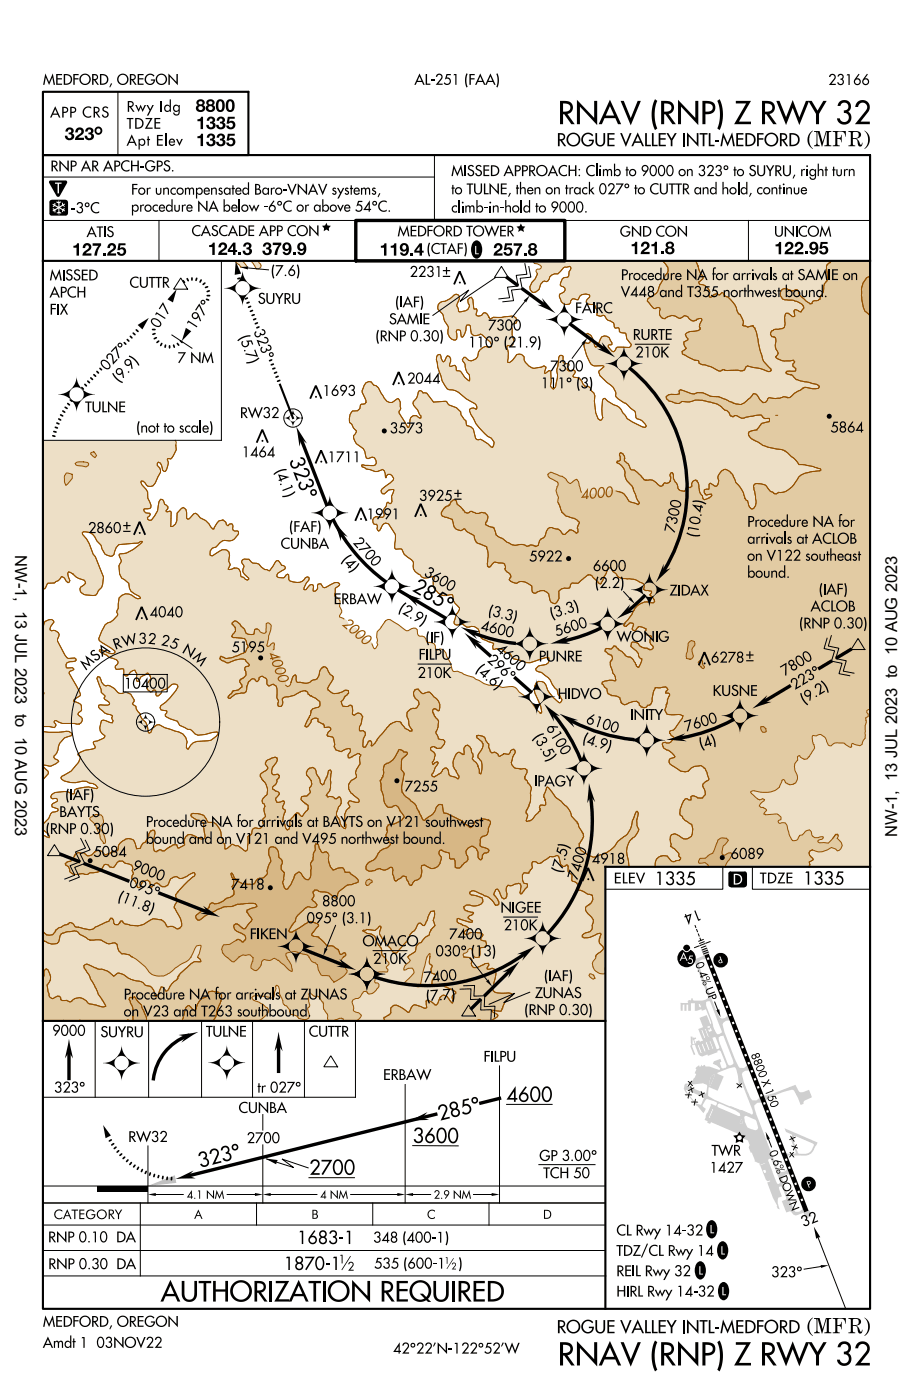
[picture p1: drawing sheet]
<svg xmlns="http://www.w3.org/2000/svg" width="137mm" height="210mm" viewBox="0 0 137 210" stroke-linecap="round" stroke-linejoin="round" font-family="sans-serif">
<defs><g id="words">
<g font-size="3.6">
<text x="83.5" y="18.6">RNAV (RNP) Z RWY 32</text>
<text x="83.5" y="204.4">RNAV (RNP) Z RWY 32</text>
</g>
<text font-size="3.1" x="24.1" y="194.8">AUTHORIZATION REQUIRED</text>
<g font-size="2.5">
<text x="2.3" y="83.1" transform="rotate(90 2.3 83.1)">NW-1, 13 JUL 2023 to 10 AUG 2023</text>
<text x="134.3" y="125.2" transform="rotate(-90 134.3 125.2)">NW-1, 13 JUL 2023 to 10 AUG 2023</text>
</g>
<g font-size="2.4">
<text x="120.7" y="21.9">(MFR)</text>
<text x="120.7" y="199.6">(MFR)</text>
</g>
<g font-size="2.3">
<text x="43.2" y="68.9" transform="rotate(69 43.2 68.9)">3</text>
<text x="43.8" y="70.5" transform="rotate(69 43.8 70.5)">2</text>
<text x="44.5" y="72.1" transform="rotate(69 44.5 72.1)">3 °</text>
<text x="61.5" y="88.4" transform="rotate(31 61.5 88.4)">2</text>
<text x="63" y="89.2" transform="rotate(31 63 89.2)">8</text>
<text x="64.5" y="90.1" transform="rotate(31 64.5 90.1)">5 °</text>
<text x="65.8" y="167.8" transform="rotate(-14 65.8 167.8)">2</text>
<text x="67.5" y="167.4" transform="rotate(-14 67.5 167.4)">8</text>
<text x="69.2" y="166.9" transform="rotate(-14 69.2 166.9)">5 °</text>
<text x="75.8" y="164.9">4600</text>
<text x="33.3" y="174" transform="rotate(-14 33.3 174)">3 °</text>
<text x="61.8" y="171.1">3600</text>
<text x="29.9" y="174.8" transform="rotate(-14 29.9 174.8)">3</text>
<text x="31.6" y="174.4" transform="rotate(-14 31.6 174.4)">2</text>
<text x="46.3" y="175.8">2700</text>
</g>
<g font-size="2">
<text x="29.3" y="16.7">8800</text>
<text x="9.7" y="21">323°</text>
<text x="29.4" y="19.3">1335</text>
<text x="29.4" y="21.9">1335</text>
<text x="83.3" y="21.9">ROGUE VALLEY INTL-MEDFORD</text>
<text x="10.8" y="38.3">127.25</text>
<text x="31.1" y="38.2">124.3</text>
<text x="39.5" y="38.2">379.9</text>
<text x="56.8" y="38.3">119.4</text>
<text x="74.2" y="38.3">257.8</text>
<text x="94.3" y="38">121.8</text>
<text x="115.9" y="38.1">122.95</text>
<text x="98" y="132.5">1335</text>
<text x="120.2" y="132.4">1335</text>
<text x="42.5" y="190.1">1870-1</text>
<text x="44.5" y="186.2">1683-1</text>
<text x="83.3" y="199.6">ROGUE VALLEY INTL-MEDFORD</text>
</g>
<g font-size="1.7">
<text x="6.4" y="12.7">MEDFORD, OREGON</text>
<text x="7.5" y="17.6">APP CRS</text>
<text x="19" y="16.7">Rwy Idg</text>
<text x="124" y="12.7">23166</text>
<text x="19" y="21.8">Apt Elev</text>
<text x="19" y="19.3">TDZE</text>
<text x="7.6" y="25.7">RNP AR APCH-GPS.</text>
<text x="19.6" y="29.1">For uncompensated Baro-VNAV systems,</text>
<text x="67.5" y="29.1">to TULNE, then on track 027° to CUTTR and hold, continue</text>
<text x="67.5" y="26.4">MISSED APPROACH: Climb to 9000 on 323° to SUYRU, right turn</text>
<text x="10.6" y="31.9">-3°C</text>
<text x="19.6" y="31.7">procedure NA below -6°C or above 54°C.</text>
<text x="67.5" y="31.8">climb-in-hold to 9000.</text>
<text x="7.4" y="42">MISSED</text>
<text x="40.6" y="41.3">(7.6)</text>
<text x="61.3" y="41.5">2231</text>
<text x="92.9" y="41.9">Procedure NA for arrivals at SAMIE on</text>
<text x="7.4" y="47.1">FIX</text>
<text x="7.4" y="44.5">APCH</text>
<text x="19.4" y="43.1">CUTTR</text>
<text x="25.1" y="47.2" transform="rotate(-57 25.1 47.2)">7</text>
<text x="30.5" y="47.4" transform="rotate(-57 30.5 47.4)">7 °</text>
<text x="38.6" y="45.5">SUYRU</text>
<text x="86.1" y="46.9">FAIRC</text>
<text x="92.9" y="44.5">V448 and T355 northwest bound.</text>
<text x="17.7" y="53.8" transform="rotate(-47 17.7 53.8)">7 °</text>
<text x="23.7" y="49.3" transform="rotate(-57 23.7 49.3)">0</text>
<text x="24.4" y="48.2" transform="rotate(-57 24.4 48.2)">1</text>
<text x="29.2" y="49.5" transform="rotate(-57 29.2 49.5)">1</text>
<text x="29.8" y="48.4" transform="rotate(-57 29.8 48.4)">9</text>
<text x="35.8" y="50.5" transform="rotate(69 35.8 50.5)">(5 .7 )</text>
<text x="37.9" y="49.6" transform="rotate(69 37.9 49.6)">3</text>
<text x="38.4" y="50.8" transform="rotate(69 38.4 50.8)">2</text>
<text x="38.8" y="51.9" transform="rotate(69 38.8 51.9)">3 °</text>
<text x="56.2" y="51.1">(RNP 0.30)</text>
<text x="58.2" y="48.5">SAMIE</text>
<text x="70.1" y="52">110° (21.9)</text>
<text x="73" y="49.5">7300</text>
<text x="94.7" y="50.9">RURTE</text>
<text x="95.1" y="53.5">210K</text>
<text x="16" y="55.6" transform="rotate(-47 16 55.6)">0</text>
<text x="16.8" y="54.7" transform="rotate(-47 16.8 54.7)">2</text>
<text x="17.8" y="57.3" transform="rotate(-47 17.8 57.3)">(9 .9 )</text>
<text x="48.3" y="59.3">1693</text>
<text x="60.9" y="57.4">2044</text>
<text x="81" y="58.1">111° (3)</text>
<text x="82.3" y="55.6">7300</text>
<text x="12.7" y="61.7">TULNE</text>
<text x="20.4" y="64.8">(not to scale)</text>
<text x="35.9" y="62.6">RW32</text>
<text x="58.3" y="64.9">3573</text>
<text x="124.3" y="64.7">5864</text>
<text x="36.2" y="68.4">1464</text>
<text x="41.2" y="70.5" transform="rotate(69 41.2 70.5)">(4 .1 )</text>
<text x="49.1" y="69.2">1711</text>
<text x="54.9" y="77.7">1991</text>
<text x="62.7" y="75">3925</text>
<text x="101.5" y="77.4" transform="rotate(-78 101.5 77.4)">0</text>
<text x="101.8" y="76.2" transform="rotate(-78 101.8 76.2)">0</text>
<text x="13.2" y="79.8">2860</text>
<text x="42" y="82.1">CUNBA</text>
<text x="51.1" y="83.9" transform="rotate(48 51.1 83.9)">(4 )</text>
<text x="52.7" y="81.2" transform="rotate(48 52.7 81.2)">2</text>
<text x="53.6" y="82.2" transform="rotate(48 53.6 82.2)">7</text>
<text x="54.4" y="83.1" transform="rotate(48 54.4 83.1)">0</text>
<text x="101" y="79.8" transform="rotate(-78 101 79.8)">7</text>
<text x="101.3" y="78.6" transform="rotate(-78 101.3 78.6)">3</text>
<text x="104.7" y="78.6" transform="rotate(-79 104.7 78.6)">0 .4 )</text>
<text x="111.9" y="83.9">on V122 southeast</text>
<text x="111.9" y="81.4">arrivals at ACLOB</text>
<text x="111.9" y="78.9">Procedure NA for</text>
<text x="55.2" y="84" transform="rotate(48 55.2 84)">0</text>
<text x="63.3" y="86.1" transform="rotate(31 63.3 86.1)">3</text>
<text x="64.4" y="86.7" transform="rotate(31 64.4 86.7)">6</text>
<text x="66.6" y="88" transform="rotate(31 66.6 88)">0</text>
<text x="79.2" y="84.1">5922</text>
<text x="88.8" y="85.5">6600</text>
<text x="89.1" y="88">(2.2)</text>
<text x="100.2" y="89.1">ZIDAX</text>
<text x="111.9" y="86.5">bound.</text>
<text x="22.4" y="92.4">4040</text>
<text x="50" y="90.4">ERBAW</text>
<text x="59.6" y="91.5" transform="rotate(31 59.6 91.5)">(2 .9 )</text>
<text x="71.9" y="94.3" transform="rotate(14 71.9 94.3)">4</text>
<text x="73" y="92.1" transform="rotate(14 73 92.1)">(3 .3 )</text>
<text x="73.1" y="94.6" transform="rotate(14 73.1 94.6)">6</text>
<text x="75.5" y="95.2" transform="rotate(14 75.5 95.2)">0</text>
<text x="82.6" y="92.6" transform="rotate(-17 82.6 92.6)">(3 .3 )</text>
<text x="83.3" y="95.3" transform="rotate(-17 83.3 95.3)">5</text>
<text x="84.5" y="94.9" transform="rotate(-17 84.5 94.9)">6</text>
<text x="86.9" y="94.2" transform="rotate(-17 86.9 94.2)">0</text>
<text x="119.6" y="94.1">(RNP 0.30)</text>
<text x="121.3" y="91.5">ACLOB</text>
<text x="12.9" y="100.4" transform="rotate(-44 12.9 100.4)">M</text>
<text x="14.3" y="99.1" transform="rotate(-38 14.3 99.1)">S</text>
<text x="15.3" y="98.3" transform="rotate(-32 15.3 98.3)">A</text>
<text x="17.3" y="97.3" transform="rotate(-19 17.3 97.3)">R</text>
<text x="18.5" y="96.8" transform="rotate(-13 18.5 96.8)">W</text>
<text x="20.7" y="96.4" transform="rotate(-1 20.7 96.4)">3</text>
<text x="24" y="96.6" transform="rotate(12 24 96.6)">2</text>
<text x="27.2" y="97.6" transform="rotate(31 27.2 97.6)">N</text>
<text x="28.7" y="98.6" transform="rotate(43 28.7 98.6)">M</text>
<text x="34.7" y="97.6">5195</text>
<text x="62.5" y="101.5">210K</text>
<text x="62.7" y="98.7">FILPU</text>
<text x="71.1" y="100.4" transform="rotate(42 71.1 100.4)">(4 .6 )</text>
<text x="72.8" y="98.9" transform="rotate(42 72.8 98.9)">2</text>
<text x="73.7" y="99.8" transform="rotate(42 73.7 99.8)">9</text>
<text x="74.2" y="97.3" transform="rotate(42 74.2 97.3)">4</text>
<text x="74.7" y="100.6" transform="rotate(42 74.7 100.6)">6 °</text>
<text x="75.1" y="98.1" transform="rotate(42 75.1 98.1)">6</text>
<text x="76" y="99" transform="rotate(42 76 99)">0</text>
<text x="77" y="99.8" transform="rotate(42 77 99.8)">0</text>
<text x="80.6" y="99">PUNRE</text>
<text x="92.3" y="96.1">WONIG</text>
<text x="106.4" y="99.2">6278</text>
<text x="117.5" y="101.2" transform="rotate(-31 117.5 101.2)">7</text>
<text x="118.5" y="100.6" transform="rotate(-31 118.5 100.6)">8</text>
<text x="120.7" y="99.3" transform="rotate(-31 120.7 99.3)">0</text>
<text x="18.6" y="103.1">10400</text>
<text x="83.5" y="104.6">HIDVO</text>
<text x="94.3" y="107.8">INITY</text>
<text x="106.7" y="104.2">KUSNE</text>
<text x="118.9" y="103.3" transform="rotate(-31 118.9 103.3)">2</text>
<text x="120" y="102.7" transform="rotate(-31 120 102.7)">2</text>
<text x="120.4" y="105.4" transform="rotate(-31 120.4 105.4)">(9 .2 )</text>
<text x="121.1" y="102" transform="rotate(-31 121.1 102)">3 °</text>
<text x="79.7" y="110.4" transform="rotate(58 79.7 110.4)">(3 .5 )</text>
<text x="81.7" y="108.9" transform="rotate(59 81.7 108.9)">6</text>
<text x="82.3" y="110" transform="rotate(59 82.3 110)">1</text>
<text x="83" y="111.1" transform="rotate(59 83 111.1)">0</text>
<text x="83.6" y="112.1" transform="rotate(59 83.6 112.1)">0</text>
<text x="87.1" y="111.1" transform="rotate(18 87.1 111.1)">(4 .9 )</text>
<text x="87.6" y="108.2" transform="rotate(18 87.6 108.2)">6</text>
<text x="88.8" y="108.6" transform="rotate(18 88.8 108.6)">1</text>
<text x="90" y="109" transform="rotate(18 90 109)">0</text>
<text x="102.7" y="109.5" transform="rotate(-17 102.7 109.5)">7</text>
<text x="103.9" y="109.2" transform="rotate(-17 103.9 109.2)">6</text>
<text x="104.9" y="112.1" transform="rotate(-17 104.9 112.1)">(4 )</text>
<text x="106.3" y="108.5" transform="rotate(-17 106.3 108.5)">0</text>
<text x="60.6" y="118.5">7255</text>
<text x="79.9" y="117.7">IPAGY</text>
<text x="6.8" y="124.8">(RNP 0.30)</text>
<text x="8.9" y="122.3">BAYTS</text>
<text x="21.8" y="123.8">Procedure NA for arrivals at BAYTS on V121 southwest</text>
<text x="14" y="128.3">5084</text>
<text x="19.7" y="130.1" transform="rotate(21 19.7 130.1)">9</text>
<text x="20.8" y="130.6" transform="rotate(21 20.8 130.6)">0</text>
<text x="21.8" y="126.3">bound and on V121 and V495 northwest bound.</text>
<text x="23.2" y="131.5" transform="rotate(21 23.2 131.5)">0</text>
<text x="84" y="130.7" transform="rotate(-74 84 130.7)">(7 .5 )</text>
<text x="86.4" y="131.8" transform="rotate(-73 86.4 131.8)">7</text>
<text x="86.8" y="130.6" transform="rotate(-73 86.8 130.6)">4</text>
<text x="87.2" y="129.4" transform="rotate(-73 87.2 129.4)">0</text>
<text x="87.5" y="128.2" transform="rotate(-73 87.5 128.2)">0</text>
<text x="88.6" y="129.3">4918</text>
<text x="109.4" y="128.6">6089</text>
<text x="17.5" y="134.8" transform="rotate(21 17.5 134.8)">(1</text>
<text x="19.2" y="132.7" transform="rotate(21 19.2 132.7)">0</text>
<text x="19.3" y="135.4" transform="rotate(21 19.3 135.4)">1 .8 )</text>
<text x="20.4" y="133.1" transform="rotate(21 20.4 133.1)">9</text>
<text x="21.5" y="133.6" transform="rotate(21 21.5 133.6)">5 °</text>
<text x="34.6" y="133.2">7418</text>
<text x="48.2" y="135.6">8800</text>
<text x="74.9" y="136.6">NIGEE</text>
<text x="91.9" y="132.2">ELEV</text>
<text x="103.4" y="136.5" transform="rotate(159 103.4 136.5)">4</text>
<text x="104.6" y="136.1" transform="rotate(159 104.6 136.1)">1</text>
<text x="113.7" y="132.2">TDZE</text>
<text x="37.4" y="140.6">FIKEN</text>
<text x="45.9" y="138.2">095° (3.1)</text>
<text x="54.3" y="141.6">OMACO</text>
<text x="65.2" y="143.1">030° (13)</text>
<text x="67.2" y="140.6">7400</text>
<text x="75.4" y="139.2">210K</text>
<text x="18.5" y="149.6">Procedure NA for arrivals at ZUNAS</text>
<text x="55.8" y="144.3">210K</text>
<text x="63.5" y="147.1" transform="rotate(-5 63.5 147.1)">7</text>
<text x="63.8" y="149.9" transform="rotate(-4 63.8 149.9)">(7 .7 )</text>
<text x="64.7" y="147" transform="rotate(-5 64.7 147)">4</text>
<text x="65.9" y="146.9" transform="rotate(-5 65.9 146.9)">0</text>
<text x="67.2" y="146.8" transform="rotate(-5 67.2 146.8)">0</text>
<text x="80" y="149.4">ZUNAS</text>
<text x="7.8" y="155">9000</text>
<text x="15" y="155.2">SUYRU</text>
<text x="18.5" y="152.1">on V23 and T263 southbound.</text>
<text x="30.8" y="155.2">TULNE</text>
<text x="46.2" y="155.2">CUTTR</text>
<text x="78.5" y="151.9">(RNP 0.30)</text>
<text x="57.3" y="161.6">ERBAW</text>
<text x="72.4" y="158.9">FILPU</text>
<text x="8.1" y="163.5">323°</text>
<text x="35.7" y="166.6">CUNBA</text>
<text x="38.5" y="163.5">tr 027°</text>
<text x="19.2" y="170.9">RW32</text>
<text x="36.9" y="171.1">2700</text>
<text x="80.7" y="173.8">GP 3.00°</text>
<text x="106.5" y="173">TWR</text>
<text x="81.3" y="176.4">TCH 50</text>
<text x="106.2" y="175.5">1427</text>
<text x="7.2" y="186">RNP 0.10 DA</text>
<text x="92.3" y="184.9">CL Rwy 14-32</text>
<text x="120.2" y="183.7" transform="rotate(-21 120.2 183.7)">3</text>
<text x="7.2" y="190">RNP 0.30 DA</text>
<text x="55.9" y="186">348 (400-1)</text>
<text x="56" y="189.9">535 (600-1</text>
<text x="92.3" y="191">REIL Rwy 32</text>
<text x="92.3" y="188">TDZ/CL Rwy 14</text>
<text x="115.4" y="191.2">323°</text>
<text x="92.3" y="194.1">HIRL Rwy 14-32</text>
<text x="6.4" y="198.6">MEDFORD, OREGON</text>
<text x="6.4" y="201.7">Amdt 1</text>
<text x="14.8" y="201.7">03NOV22</text>
<text x="58.8" y="202.6">42°22'N-122°52'W</text>
</g>
<g font-size="1.7" fill="#fff">
<text x="8.2" y="28.9">T</text>
<text x="109.7" y="132.4">D</text>
</g>
<g font-size="1.7" fill="#955101">
<text x="86.9" y="74.8" transform="rotate(-5 86.9 74.8)">4</text>
<text x="88.1" y="74.7" transform="rotate(-5 88.1 74.7)">0</text>
<text x="90.5" y="74.5" transform="rotate(-5 90.5 74.5)">0</text>
<text x="51.1" y="93.5" transform="rotate(41 51.1 93.5)">2</text>
<text x="52" y="94.3" transform="rotate(41 52 94.3)">0</text>
<text x="52.9" y="95.1" transform="rotate(41 52.9 95.1)">0</text>
<text x="53.8" y="95.9" transform="rotate(41 53.8 95.9)">0</text>
<text x="40.1" y="97.8" transform="rotate(69 40.1 97.8)">4</text>
<text x="40.5" y="98.9" transform="rotate(69 40.5 98.9)">0</text>
<text x="41" y="100" transform="rotate(69 41 100)">0</text>
<text x="41.4" y="101.2" transform="rotate(69 41.4 101.2)">0</text>
</g>
<g font-size="1.6">
<text x="13" y="35.5">ATIS</text>
<text x="28.7" y="35.3">CASCADE APP CON</text>
<text x="59.5" y="35.4">MEDFORD TOWER</text>
<text x="92.8" y="35.4">GND CON</text>
<text x="115.9" y="35.4">UNICOM</text>
</g>
<text font-size="1.5" x="8" y="182.5">CATEGORY</text>
<g font-size="1.4">
<text x="29.1" y="182.4">A</text>
<text x="46.6" y="182.4">B</text>
<text x="63.9" y="182.4">C</text>
<text x="81.3" y="182.4">D</text>
</g>
<g font-size="1.3" fill="#fff">
<text x="71" y="38.1">L</text>
<text x="102.9" y="144.3">5</text>
<text x="106.2" y="184.6">L</text>
<text x="104.6" y="190.8">L</text>
<text x="107.9" y="187.8">L</text>
<text x="108" y="193.9">L</text>
</g>
<g font-size="1.3">
<text x="104" y="144.3" transform="rotate(69 104 144.3)">0 .4 % UP</text>
<text x="112.3" y="157.9" transform="rotate(69 112.3 157.9)">8</text>
<text x="112.7" y="158.8" transform="rotate(69 112.7 158.8)">8</text>
<text x="113" y="159.7" transform="rotate(69 113 159.7)">0</text>
<text x="113.4" y="160.6" transform="rotate(69 113.4 160.6)">0 X 1</text>
<text x="102.5" y="163.8" transform="rotate(51 102.5 163.8)">x x</text>
<text x="102.9" y="162.6" transform="rotate(-5 102.9 162.6)">x</text>
<text x="102.9" y="163.3" transform="rotate(23 102.9 163.3)">x</text>
<text x="104.5" y="164" transform="rotate(23 104.5 164)">x</text>
<text x="110.2" y="162.1" transform="rotate(86 110.2 162.1)">x</text>
<text x="114.8" y="164.1" transform="rotate(69 114.8 164.1)">5</text>
<text x="115.1" y="165" transform="rotate(69 115.1 165)">0</text>
<text x="115.1" y="172.4" transform="rotate(69 115.1 172.4)">0 .6 % DO W N</text>
<text x="118.1" y="173.2" transform="rotate(1 118.1 173.2)">x</text>
<text x="118.4" y="171.5" transform="rotate(69 118.4 171.5)">x</text>
<text x="118.9" y="170.9" transform="rotate(-74 118.9 170.9)">x</text>
<text x="64.9" y="179.4">2.9 NM</text>
<text x="50.7" y="189.1">1</text>
<text x="52" y="190.2">2</text>
</g>
<g font-size="1" fill="#fff">
<text x="107.9" y="143.1" transform="rotate(159 107.9 143.1)">P</text>
<text x="121" y="177.8" transform="rotate(-21 121 177.8)">P</text>
</g>
<g font-size="1">
<text x="66.5" y="189.2">1</text>
<text x="67.5" y="190">2</text>
</g>
</g></defs>
<path d="M80.4 40.9l-.3 .9-.5 .4-.3 .7 .1 .5 .4 .4 .4-.1 .5-.4 .2-.7 .4-.4 .7-.1 .3-.7 .3-.2 .4-.2h.5l.8-.9 .9-.2 .3 .3-.3 .5-.1 .6-.1 .2-.6 .1-.2 .2-.3 .7v.2l.1 .1 .3 .1 .2 .2a.7 .7 0 0 1-.7 .9l-.1 .4 .3 .8 .4 .3h.8l.2-.2v-.2l.3-.4 .8 .2a1.08 1.08 0 0 1 1.8-.6l-.1 .2-.4 .5-.1 .2a.93 .93 0 0 0 1.1 .4l.3 .2 .1 .3a.88 .88 0 0 1 .1 1.1 .75 .75 0 0 0 1 0h.2l.5 .7 .4 .1a.92 .92 0 0 1 .6 1l.6 .1 .1 .5 .2 .2 .7 .1 .1 .1a1.81 1.81 0 0 0 .8 1.6l-.1 .3-.2 .1h-1.9l-.2 .3-.3 .3-.2-.1-.6-.6v-.2l.2-.1h.3l.1-.1v-.2l-.3-.4a.79 .79 0 0 0-.6-.6 .79 .79 0 0 0-.8 .4l-.4 1.1-.4 .2-.6-1.8-.5-.3-.3 .3 .2 .3 .4 .2v.4l-.2 .3h-.7v.2a5.9 5.9 0 0 0 1.3 3.1l.3 .1h1.4v.1l-.8 .6v.2l.2 .5 1 1a2.05 2.05 0 0 1 1.3 2 2.34 2.34 0 0 0 1.6 1.2l.7 .7 .6 .5 .2 .9 .1 .2a1.72 1.72 0 0 1 1.4 1.1l-.2 .2-.4-.1-1.4-.7-.8-.5-1.2-1.7-1.8-1-.4-.4-.2 .1a5.8 5.8 0 0 0-.1 2.8l-.2 .4h-.2l-.3-.2-.3-.9-.2-1.8v-.8l-.1-.4-.3-.3-.2-.4-.4-.3h-.4l-.4-.4a1.16 1.16 0 0 0-1.3-.9l-.1-.2 .3-.6-.1-.2-.2-.1-.7 .1-.1-.1-.1-.2 .2-.7-.7-.2-.1-.2v-.8l-.1-.1-.4 .1-.2 .2-.3 2.1a4.1 4.1 0 0 1-.2 2.3l-.3 .3-.4-.4 .1-.7-.1-1.5-.1-.1h-.2l-.5 .4-.1-.1 .2-.8-.3-.2-.4 .2h-.5a1.66 1.66 0 0 1-2.1-1.6l-.3-.3h-.8l-.6 .8-.4 .4-.3-.1v-.2a3.4 3.4 0 0 0-.1-2.1l.1-.2 .5 .1 .2-.2 .1-.2 .1-.5-.3-.8 .1-.9-.2-.3a.66 .66 0 0 1 .8-.5 .68 .68 0 0 0 0-.8 .68 .68 0 0 0-.7-.3l-1.5 .2h-1.2l-.6 .2a.95 .95 0 0 0-.9-.8 .71 .71 0 0 1-1.1 .2l.1-.6-.1-.3-.3 .1-.2-1.5-.3-.3-.2 .1a.74 .74 0 0 0-.1 1 .79 .79 0 0 1-.8 1l-.7 .1-.1-.1v-.5l-.2-.3 .4-1.3-.3-.4-.2-.1-.3 .2-.6 .5-.8 .4a.85 .85 0 0 0-.9 .4 .85 .85 0 0 0 0 1 1.92 1.92 0 0 1 .8 1.5l.6 .8-.1 .6a1.22 1.22 0 0 0 1.2 1.5l.1-.1 .1-.4-.1-.7 .1-.3h.5l.1 1 .2 .1 .2-.2a3.2 3.2 0 0 0 .4-1.6h.5l.1 .1 .1 1.1a.79 .79 0 0 0 1.2 .2l.2-.1 .2 .1 1.2 1 .3 .7a.73 .73 0 0 1-.9 .1 1.55 1.55 0 0 0-1.2 1.5 1.01 1.01 0 0 1-.9 .6 1.01 1.01 0 0 1-.9-.5 .43 .43 0 0 0-.4 .5l.3 .5a2.02 2.02 0 0 0 .6 1.6v.9l-.6-.5-.7-1h-.5l-.1-.1a.57 .57 0 0 0-.3-.7l-.5 .2-.2-.2a1.33 1.33 0 0 0 0-1.3l-.3-.1-.4 .7-.2 .2-.4-.6-.2-.5-.4 .2-.1 .6 .2 1.1 .5 1.3a2.98 2.98 0 0 0 1.2 2 2.29 2.29 0 0 1 1.9 .8l.7 .6 1.3 .7 .2 .2 .1 .3-.1 .3-.4-.1-.6 .2 .2 .7 .4 .7a6.5 6.5 0 0 0 2.6 2.9 .9 .9 0 0 1 .2 1.4l-1.8-1.2h-.5l-.2-.2-.3-1.3-.4-.4-.6-.2-.2-.7a1.97 1.97 0 0 1-.8-1.4l-.6-.6-1.1-.4-.4-.5-1.9 .1-1-1.4h-.6l-.4-.3h-.2l-.1 .2a1.7 1.7 0 0 1-.7 1.4 1.15 1.15 0 0 0 .6 1.2l.3 .8 .2 .1v.4h-.2l-.5-.4h-.5l-.3 .3-.2 1-.1 .5h-.2l-1.3-2.2v-.2l.3-.5-.1-.9-.2-.4-.1-.1-.9 .5h-.4a2.9 2.9 0 0 1-1.3-1.4l-.4-.8-.3-.3h-.4l-.3-.5-.4-.1a1.67 1.67 0 0 0-1 1.6l.6 1.2v.3l-.2 .2-.5 .1-.2 .1v.6l-.4 .3h-.7l-.2 .2-.2 .4-.1 1.1 .3 .3 .3 .6 .4 .4v.2l-.4 .5v.4l.4 .8 1.1 .7 .2 .5 .2 .9 .3 .1 .6-.2 .3 .1 .3 .4v.4l-.1 .3-.3 .1-1.6-.1h-.2l.1 .3 .6 .3 .6 .1a1.57 1.57 0 0 0 1.9 0l.2 .2 .2 1h.1v-.3l.3-.2h.3l.5 .6v.2l-.5 .5-1.2 .9-.2 .2 .1 .3 .2 .2h.2l.7-.6h.7v.1l-.3 .9 .1 .8-.2 .3h-.2l-.2-.2h-.1l-.2 .5-.4 .6-.1 .2 .2 .5-.1 .3-.1 .1-1-.1-.5 .5 .1 .6 .5 .1 .1 .2a.63 .63 0 0 0 .2 .8l.3-.4a.87 .87 0 0 1 1.1-.7l1 1.5v2l.2 .3a.89 .89 0 0 1 .9 .1 2.01 2.01 0 0 0 1.4 1.5l.3 .5a1.34 1.34 0 0 0 1 1.7l.3 .4a3.2 3.2 0 0 0 1.7-.1l.1 .1v.2a1.85 1.85 0 0 0 .4 2 1.85 1.85 0 0 0 2 .4h.3l.1 .1a1.7 1.7 0 0 0 .8 1.7l.2 .2v.2a3.5 3.5 0 0 0-.8 2.1 .71 .71 0 0 0 1 .1l.3 .1 .6 .4h.3a1.07 1.07 0 0 1 1.5 .5l.2 .8 .1 .3 .3 .2 1.6 .6-.1 .7v.2h.2a1.18 1.18 0 0 1 1.5 .4l.9 .2 .5 .8 .8 .2a2.34 2.34 0 0 0 2.3 .2l1.6-.6 .5 .1a.72 .72 0 0 1-.7 1l-.8 .2-.4 .4v.2l.2 .1 .6 .2 1.4 1.2a3.3 3.3 0 0 0 1 1.5l.2 .7 .2 .2 .3 .5-.2 .5h-.2a5.4 5.4 0 0 1-2-2.7 .93 .93 0 0 0-1.5-.3 2.17 2.17 0 0 0 .3 2.5 3.3 3.3 0 0 1 .5 2l-.1 .1-.6-.6-1.3-1.7-1.3-.9a1.3 1.3 0 0 0-1.5-.8l-1 .1-.7-.3-1.4-.1-.7-.2-.7-.5-.5-.1-.3-.3-1.5-.5-.2-.2a1.7 1.7 0 0 0-1.4-.2l-.4-1.3-.5-.9-.2-.6a.96 .96 0 0 0-1.4-.4l-.1-.6a.97 .97 0 0 0-1.2-.5 1.21 1.21 0 0 0-.8-1l-.6-.1-.2-.9-.2-.2-.6 .1-.5 .3h-.3l-1.2-.9-1.2-.8h-.3a2.63 2.63 0 0 0-1.2 1.4 1.43 1.43 0 0 0-.4 1.8l-.1 .4 .2 .2-.3 .5-.2 .1-.2-.1-.3-.9-1.6-.9-.4-.8-.4-.4-1.3 .3-.1-.3 .3-.7-.3-.4-.4-.4-.6-.2 .3-.7v-.2l-.3-.7 .1-.4a1 1 0 0 0-.7-1l-.1-.2 .1-1 .6-.5v-.2l-.1-.1-.6-.1-1.5 .8-.2-.1-.4-.5h-.4l-.2 .9-.4 .2-.1-.2v-.5v-.2l-.3-.1-.2 .1-.6 .7-.3-.1 .4-1 .3-.3v-.5l-.2-.1-.3 .2-.2 .3a1.76 1.76 0 0 1-2.3 0v-.8l-.2-.1-.6 .6-.7-.1-.3-.1 .2-.5 1-.6 .1-.2-.1-.2-.4-.2-.5-.7-.4 .1-.9 1.4-.8-.1-.5-.4-.3-.5-1-.1-.5-.6h-.8l-.2 .1-.1 .4 .3 .6-.2 .8 .9 1v.1l-.2 .1-.3-.1-.2-.3-.4-.1-.1-.7-.2-.4-.3-.2h-.5l-.7 .3-.1-.1 .3-.7a1.38 1.38 0 0 1-.1-1.4l-.1-.5-.3-.3h-.7l-1.5 .9h-.2l-.2-.1 .1-.6 .3-.4a1.36 1.36 0 0 0 1.1-.9 1.35 1.35 0 0 1 1.5-.2 1.49 1.49 0 0 0 1.3-1.5l-.8-.1-.1-.9-.5-.1-.2 .3-.2-.2-.1-.3-.4-.4-.6 .2-.8 1.2h-.2l-1-1.3-.8-.4-.4-.5-.3-.2-.3 .1-.7 .8h-.2l-.2-.1-.1-1.3-.4-.3-.2 .1-.7 .7v1.2l-.2 .4-.5 .4h-.3l.1-2.2-.2-.1-.5 .1-.1-.1 .3-.4v-.2l-.5-.4-.3-.7-.3-.1-.2 .4-.2 1.3-.5 .8-.4 .6-.3 .1-.3-.2v-.2l.3-.3 .1-.2-.1-.2-.6-.1-.2-.2-.1-.3 .9-.1 .2-.1v-.4l-.5-1v-1l-.9-1-.1-.4 .1-.2h.2l.7 .8 .8-.1 .3-.4 .8-1.6-.1-.6-.4-.4v-.3l.2-.2 .3 .1 .3 1 .3 .3a.97 .97 0 0 0 .5-.9l.1-.3-.2-.6 .1-.2 .4 .1 .2-.2 .7-1.2v-1.1l-.2-.3M6.4 94l.3-1 .6-.2 .4-.1 .3 .2 .1 .2-.6 1v.2l.2 .1a.87 .87 0 0 1 1.2 .6l-.3 .9 1.1 2.1 .5 .6 1-.1 .1 .1 .1 .2-.1 .1-1.3 .3-.1 .3v.4l.3 .1 .6-.1 .2 .2v.1l-.5 .2-.2 .3 1.7 3.2v.2l-.7 .5-.3 .3 .9 .4 .3 .2v.8l-.5 .6 .6 .7a.75 .75 0 0 1-.3 .7 .75 .75 0 0 1-.9 0h-1.8l-1.1-.4-.1 .3 .3 .3-.3 .4-.7-.2h-1M6.4 88.1h.3l.5-.8h.9l.6-.4 .5-.6 .4 .2 .3 .5 .3 .2h.1l.2-.3-.4-1.1 .2-.2a2.07 2.07 0 0 1 1.1 .8l1.2 .5 .1 .1 .1 .3-.7 .6-.1 .2 .1 .6a2.52 2.52 0 0 0 2.2 .4l.4-.7a2.19 2.19 0 0 0 .5-2.7l-.9-2.4-.4-.4-.5-1.5-.4-.7-.6-.7-.1-.3 .2-.1a1.74 1.74 0 0 1 2 1.4l.6 .6 .2 .6 .4 .7 .9 .4 .2-.1 .3-.2 .3-1 .4-.5 2.9-.2 .4-.3h.2a5.6 5.6 0 0 1-2.8 1.9l-.6 .1-.1 .1 .4 .8a2.48 2.48 0 0 0 0 2.6l1.1 .8 .1 .7 .2 .5 1.3 .8 .1 .2v.1h-.4l-.4-.1a1.53 1.53 0 0 0-2.4 0l-.1 1.6-.2 .5 .1 .3a2.24 2.24 0 0 1-1.5 1.3l-.4 .3-.9 2.1 .1 .3 1.7 1.1 .6 .4v.2l-.4 .2-.5-.1-1.1-.4h-.3v.1l.2 .3 .8 .4 .5 .3 1 .4 .3 .4-.4 .5-.1 .2 .2 .3 .9-.1 .2 .1v.8l.3 .2h.2l.5-.6 .7-.3a1.17 1.17 0 0 1 .2 1.1v.5l.1 .1h.3a1.05 1.05 0 0 1 .9-1l.4-.3 .3 .4 .1 .3v.3l-.5 .6 .1 .9 .4 .4 .3-.1 .2-.2h.2l.2 .3-.1 .4 .2 .2a.89 .89 0 0 0 .7-.8 2.22 2.22 0 0 0 1.5-1 .59 .59 0 0 1 .9 .4 8 8 0 0 1-2.5 2.8l-.2 .3 .2 .4 .8 .1 .1 .1-.3 .4 .1 .3 .7 .4 1.1 .4 .3 .6 1.2 .6h.4l.7 .7 .4 .1 1.1-.1 1.1-.3h.7l.2 .1a1.9 1.9 0 0 1-1.6 1.2l-1.6 .1-.6 .2-.4 .3-.3 .6-.3-.2v-.5a1.64 1.64 0 0 0-1.7-2l-1.5-.5-.9-.4h-.4l-.6 .5-.2 .6-.3 .1-.1-.1-.1-.9-.3-.6-.5-.5-.3-.8-.6-.7-.1-.4-.5-.4 .3-.3v-.2l-.3-.5a1.08 1.08 0 0 0-1.5-.5h-.4l-.3-.2a1.57 1.57 0 0 0-1.8-.9l-.3-.2-.3-.4-.3-.7-.2-.1-.2 .2 .6 1.7 .1 .4 .5 .6-.1 .3 .1 .2 .6 .4 .1 .2v.1l-.3 .1-1.3 .1v.3l.5 .5a2.54 2.54 0 0 0 1.5 .7v.1l-.1 .2 .2 .5-.1 .3-1.4-.4-.2 .1-.1 .2a1.48 1.48 0 0 0 .6 2l-.2 .4-1.5 .6 .2 .8-1.5 .4-1 .6v.1l.3 .2v.3l-.2 .6-1.2 1.3-1.4 .8-.1 .2 .2 .3a3.5 3.5 0 0 0 3.1 .2h.5l.5 .3 .5 .1 .4 .2 .3 .4-.1 .1a4.1 4.1 0 0 0-3.3 .2l-.1 .5-.1 .1h-.3l-.5-.3h-.6l-1.4 .1-.4 .3-.2 .3 .1 .2 .2 .2 .6-.1 .1 .2v.2l-.7 .4-.2 .2 .1 .3 .9 .3v.2l-.1 .1-.8 .2-.2 .2-.3 .7-.9 .9M6.4 109.5a14.6 14.6 0 0 0 3.9 0l.4 .2 .1 .2-.1 .2a2.1 2.1 0 0 0-2 2.1l-.2 .5-.4 .5v.2l.7 .6a1.8 1.8 0 0 1-2.2 .5l-.2 .1 .1 .1 .7 .7v.3v.1l-.8 .9" fill="none" stroke="#eddfc6" stroke-width=".15"/>
<g fill="#eddfc6">
<path d="M6.7 93l.6-.2 .4-.1 .3 .2 .1 .2-.6 1v.2l.2 .1a.87 .87 0 0 1 1.2 .6l-.3 .9 1.1 2.1 .5 .6 1-.1 .1 .1 .1 .2-.1 .1-1.3 .3-.1 .3v.4l.3 .1 .6-.1 .2 .2v.1l-.5 .2-.2 .3 1.7 3.2v.2l-.7 .5-.3 .3 .9 .4 .3 .2v.8l-.5 .6 .6 .7a.75 .75 0 0 1-.3 .7 .75 .75 0 0 1-.9 0h-1.8l-1.1-.4-.1 .3 .3 .3-.3 .4-.7-.2h-1v-14.7zM6.4 109.5a14.6 14.6 0 0 0 3.9 0l.4 .2 .1 .2-.1 .2a2.1 2.1 0 0 0-2 2.1l-.2 .5-.4 .5v.2l.7 .6a1.8 1.8 0 0 1-2.2 .5l-.2 .1 .1 .1 .7 .7v.3v.1l-.8 .9zM6.4 65.9h19.8l.2 .3v1.1l-.7 1.2-.2 .2-.4-.1-.1 .2 .2 .6-.1 .3a.97 .97 0 0 1-.5 .9l-.3-.3-.3-1-.3-.1-.2 .2v.3l.4 .4 .1 .6-.8 1.6-.3 .4-.8 .1-.7-.8h-.2l-.1 .2 .1 .4 .9 1v1l.5 1v.4l-.2 .1-.9 .1 .1 .3 .2 .2 .6 .1 .1 .2-.1 .2-.3 .3v.2l.3 .2 .3-.1 .4-.6 .5-.8 .2-1.3 .2-.4 .3 .1 .3 .7 .5 .4v.2l-.3 .4 .1 .1 .5-.1 .2 .1-.1 2.2h.3l.5-.4 .2-.4v-1.2l.7-.7 .2-.1 .4 .3 .1 1.3 .2 .1h.2l.7-.8 .3-.1 .3 .2 .4 .5 .8 .4 1 1.3h.2l.8-1.2 .6-.2 .4 .4 .1 .3 .2 .2 .2-.3 .5 .1 .1 .9 .8 .1-.1 .5-.8 .9h-1.5l-1 1-.3 .1a.88 .88 0 0 0-.6 1.1l.4 .1 1-.7a.9 .9 0 0 1 1-.2 .9 .9 0 0 1 .6 .8 1.38 1.38 0 0 0 .1 1.4l-.3 .7h.5l.3-.2h.5l.3 .2 .2 .4 .1 .7 .4 .1 .2 .3 .3 .1 .2-.1v-.1l-.9-1 .2-.8-.3-.6 .1-.4 .2-.1h.8l.5 .6 1 .1 .3 .5 .5 .4 .8 .1 .9-1.4 .4-.1 .5 .7 .4 .2 .1 .2-.1 .2-1 .6-.2 .5 .3 .1 .7 .1 .6-.6 .2 .1v.8a1.66 1.66 0 0 0 2.5-.3l.3-.2 .2 .1 .1 .2-.1 .3-.3 .3-.4 1 .3 .1 .6-.7 .2-.1 .3 .1v.2v.5l.1 .2 .4-.2 .2-.9h.4l.4 .5 .2 .1 1.5-.8 .6 .1 .1 .1v.2l-.6 .5-.1 1 .3 .3a.97 .97 0 0 1 .4 1.3l.3 .7v.2l-.3 .7 .6 .2 .4 .4 .3 .4-.3 .7 .1 .3 1.3-.3 .4 .4a2.74 2.74 0 0 0 1.7 1.6l.3 .1 .3 .9 .2 .1 .2-.1 .3-.5-.2-.2 .1-.7a1.28 1.28 0 0 1 .4-1.5l.7-1 33 36.6v23.1h-84.2v-27.7h.3l.6 .3 .1-.2-.2-.4-.8-.6v-.8l.9-.9 .3-.7 .2-.2 .8-.2 .1-.1v-.2l-.9-.3-.1-.3 .2-.2 .7-.4v-.2l-.1-.2-.6 .1-.2-.2-.1-.2 .2-.3 .4-.3 1.4-.1h.6l.5 .3h.3l.1-.1 .1-.5a4.5 4.5 0 0 1 3.3-.2l.1-.1-.3-.4-.4-.2-.5-.1-.5-.3h-.5a3.5 3.5 0 0 1-3.1-.2l-.2-.3 .1-.2 1.4-.8 1.2-1.3 .2-.6v-.3l-.3-.2v-.1l1-.6 1.5-.4-.2-.8 1.5-.6 .2-.4-.4-.3a1.52 1.52 0 0 1-.2-1.7l.1-.2 .2-.1 1.4 .4 .1-.3-.2-.5 .1-.2v-.1a3.2 3.2 0 0 1-1.8-1l-.2-.2v-.3l1.3-.1 .3-.1v-.1l-.1-.2-.6-.4-.1-.2 .1-.3-.5-.6-.1-.4-.6-1.7 .2-.2 .2 .1 .3 .7 .3 .4 .3 .2a1.57 1.57 0 0 1 1.8 .9l.3 .2h.4a1.08 1.08 0 0 1 1.5 .5l.3 .5v.2l-.3 .3 .5 .4 .1 .4 .6 .7 .3 .8 .5 .5 .3 .6 .1 .9 .1 .1 .3-.1 .2-.6 .6-.5h.4l.9 .4 1.5 .5a1.69 1.69 0 0 1 1.7 2v.5l.3 .2 .3-.6 .4-.3 .6-.2 2.1-.2 .8-.6 .3-.5-.2-.1h-.7l-1.1 .3-1.1 .1-.4-.1-.7-.7h-.4l-1.2-.6-.3-.6-1.1-.4-.7-.4-.1-.3 .3-.4-.1-.1-.8-.1-.2-.4 .2-.3a8 8 0 0 0 2.5-2.8 .59 .59 0 0 0-.9-.4 2.22 2.22 0 0 1-1.5 1 .89 .89 0 0 1-.7 .8l-.2-.2 .1-.4-.2-.3h-.2l-.2 .2-.3 .1-.4-.4-.1-.9 .5-.6v-.3l-.1-.3-.3-.4-.4 .3a1.22 1.22 0 0 0-.9 1h-.3l-.1-.1 .1-1-.3-.6-.7 .3-.5 .6h-.2l-.3-.2v-.8l-.2-.1-.9 .1-.2-.3 .1-.2 .4-.5-.3-.4-1-.4-.5-.3-.8-.4-.2-.3v-.1h.3l1.1 .4 .5 .1 .4-.2v-.2l-.6-.4-1.7-1.1-.1-.3 .9-2.1 1.2-.7 .7-.7v-.2l-.1-.3 .2-.5 .1-1.6a1.48 1.48 0 0 1 2.4 0l.4 .1h.4v-.1l-.1-.2-1.3-.8-.2-.5-.1-.7-1.1-.8-.3-.6-.1-1.2 .4-.8-.4-.8 .1-.1 .1-.1a3.5 3.5 0 0 0 2.7-1.3l.6-.6h-.2l-.4 .3-2.9 .2-.4 .5-.3 1-.3 .2-.2 .1-.9-.4-.4-.7-.2-.6-.6-.6a1.84 1.84 0 0 0-2-1.4l-.2 .1 .1 .3 .6 .7 .4 .7 .5 1.5 .4 .4 1.2 3.1-.3 1.5-.5 .5-.4 .7-1.5-.1-.7-.3-.1-.6 .1-.2 .7-.6-.2-.4a2.67 2.67 0 0 1-1.7-1l-.6-.3-.2 .2 .4 1.1-.2 .3h-.1l-.3-.2-.3-.5-.4-.2-.5 .6-.6 .4h-.9l-.5 .8h-.3zM65.9 45.3l1-.3 .5-.3 .6-.5 .3-.2 .2 .1 .3 .4-.4 1.3 .2 .3v.5l.1 .1 .7-.1a.76 .76 0 0 0 .7-.4 .76 .76 0 0 0 0-.8l-.1-.6 .3-.2 .2-.1 .3 .3 .1 1.3 .1 .2 .3-.1 .1 .3a.79 .79 0 0 0 0 .8 .79 .79 0 0 0 1-.4h.3l.7 .9 .5-.3h1.2l1.8-.1a.68 .68 0 0 1 .4 1 .58 .58 0 0 0-.6 .2 .58 .58 0 0 0 0 .6l-.1 .9 .3 .8-.1 .5a.56 .56 0 0 1-.8 .3l-.1 .2v.2a2.55 2.55 0 0 1 .1 1.9v.2l.3 .1 .4-.4 .6-.8h.8l.3 .3a1.66 1.66 0 0 0 2.1 1.6h.5l.4-.2 .3 .2-.2 .8 .1 .1 .5-.4h.2l.1 .1 .1 1.5-.1 .7 .4 .4 .3-.3a5.1 5.1 0 0 0 .2-2.6l.3-1.8 .2-.2 .4-.1 .1 .1v.8l.1 .2 .7 .2-.2 .7 .1 .2 .1 .1 .7-.1 .2 .1 .1 .2-.3 .6 .1 .2h.5l.4 .2 .8 1.1h.4l.4 .3 .2 .4 .3 .3 .1 .4v.8l.2 1.8 .3 .9 .3 .2h.2l.2-.4-.1-1.2 .1-1.4 .1-.2 .2-.1 .4 .4 .9 .6a1.71 1.71 0 0 1 1.4 1.2l.7 .9 .8 .5 1.4 .7 .4 .1 .2-.2-.7-.9-.7-.2-.1-.2-.2-.9-.6-.5-.7-.7-.3-.1a2.34 2.34 0 0 1-1.3-1.1l.1-.5-.4-.7-2-1.8-.2-.7 .8-.6v-.1h-1.4l-.5-.3a6.2 6.2 0 0 1-1.1-3.1h.7l.2-.3v-.4l-.4-.2-.2-.3 .3-.3 .5 .3 .6 1.8 .4-.2 .6-1.4a.83 .83 0 0 1 1.2 .5l.3 .4v.2l-.1 .1h-.3l-.2 .1v.2l.6 .6 .2 .1 .3-.3 .2-.3h1.9l.2-.1 .1-.3a1.81 1.81 0 0 1-.8-1.6l-.1-.1-.7-.1-.2-.2-.1-.5-.6-.1a.98 .98 0 0 0-1-1.1l-.5-.7h-.2l-.4 .1-.6-.1 .1-.7-.2-.4-.1-.3-.3-.2-.7-.1-.3-.1v-.4l.4-.5v-.4a1.14 1.14 0 0 0-1.7 .8l-.8-.2-.3 .4v.2l-.2 .2h-.8l-.4-.3-.3-.8 .1-.4a.7 .7 0 0 0 .7-.9l-.2-.2-.3-.1-.1-.1v-.2l.3-.7 .2-.2 .6-.1 .1-.2 .1-.6 .3-.5-.3-.3-.9 .2-.8 .9h-.5l-.4 .2-.3 .2-.3 .7-.7 .1-.4 .4-.2 .7-.5 .4-.4 .1-.2-.1-.2-.3-.1-.5 .3-.7 .5-.4 .3-.8-.2-.4v-.2l.2-.1h.4l.2-.4-.6-.4-.4-.1-.2-.4h50.4v90.7h-39.6l-33-36.6 .5-.4h.3l2.4 1.7h.3l.5-.3 .6-.1 .2 .2 .2 .9 .9 .2 .5 .9 .3-.1a.74 .74 0 0 1 .9 1l.1 .2h.1a.94 .94 0 0 1 1 0 .94 .94 0 0 1 .5 1l.5 .9 .3 1 .1 .3h.2a2.07 2.07 0 0 1 1.4 .4l1.5 .5 .3 .3 .5 .1 .7 .5 .7 .2a3.7 3.7 0 0 1 2.1 .4l1.5-.1 .4 .1 .6 .7 1.3 .9 1.9 2.3 .2-.2a8.2 8.2 0 0 0-1.1-2.9 1.45 1.45 0 0 1 .6-1.7l.8 .1 .3 .4 .3 .8a6.8 6.8 0 0 0 1.7 1.9h.2l.2-.5-.3-.5-.2-.2a1.24 1.24 0 0 0-.7-1.2l-.8-1.4-1.1-.8-.6-.2-.2-.1v-.2l.4-.4 .8-.2a.72 .72 0 0 0 .7-1l-.5-.1-1.6 .6a2.34 2.34 0 0 1-2.3-.2l-.8-.2-.5-.8-.9-.2a1.2 1.2 0 0 0-1.5-.4h-.2v-.2l.1-.7-1.6-.6-.3-.2-.1-.3-.2-.8a1.07 1.07 0 0 0-1.5-.5h-.3l-.6-.4-.3-.1a.71 .71 0 0 1-1-.1 4.6 4.6 0 0 1 .8-2.1v-.2l-.2-.2a1.7 1.7 0 0 1-.8-1.7l-.1-.1h-.3a1.89 1.89 0 0 1-2.1-.5 1.89 1.89 0 0 1-.3-2.1l-.1-.1h-.3a1.28 1.28 0 0 1-1.5 0l-.2-.3-.3-.1a1.32 1.32 0 0 1-.7-1.6l-.3-.5a2.33 2.33 0 0 1-1.5-1.6h-.8l-.2-.1v-2.2l-.9-1.5a.64 .64 0 0 0-1.1 .4l-.4 .7-.3-.4 .1-.4-.1-.2-.5-.1-.1-.6 .5-.5 1 .1 .2-.4-.2-.5 .1-.2a1.62 1.62 0 0 0 .6-1.1h.1l.2 .2h.2l.2-.3-.1-.8 .3-1a1.33 1.33 0 0 0-1.4 .6h-.2l-.2-.2-.1-.3 .2-.2 1.2-.9 .5-.5v-.2l-.5-.6h-.3l-.3 .2v.3h-.1l-.2-1-.2-.2-.8 .3h-.4l-1.3-.4-.6-.3-.1-.3h.2l1.3 .1 .6-.1 .1-.3v-.4l-.3-.4-.3-.1-.6 .2-.3-.1-.2-.9-.2-.5-1.1-.7-.4-.8v-.4l.4-.5v-.2l-.4-.4-.3-.6-.3-.3a1.76 1.76 0 0 1 .5-1.7h.7l.4-.3v-.6l.2-.1 .5-.1 .2-.2v-.3l-.6-1.4a1.77 1.77 0 0 1 1-1.4l.4 .1 .3 .5h.4l.3 .3 .4 .8a2.9 2.9 0 0 0 1.3 1.4h.4l.9-.5 .1 .1 .2 .4 .1 .9-.3 .5v.2l1.3 2.2h.2l.1-.5 .2-1 .3-.3h.5l.5 .4h.2v-.4l-.2-.1-.3-.8a1.15 1.15 0 0 1-.6-1.2 1.7 1.7 0 0 0 .7-1.4l.1-.2h.2l.4 .3h.6l1 1.4 1.9-.1 .4 .5 1.1 .4 .6 .6a1.97 1.97 0 0 0 .8 1.4l.2 .7 .6 .2 .4 .4 .3 1.3 .2 .2h.5l1.8 1.2a.9 .9 0 0 0-.2-1.4 6.1 6.1 0 0 1-2.6-2.9l-.4-.7-.2-.7 .6-.2 .4 .1 .1-.3-.1-.3-.2-.2-1.3-.7-.7-.6a2.29 2.29 0 0 0-1.9-.8 2.98 2.98 0 0 1-1.2-2l-.5-1.3-.2-1.1 .1-.6 .4-.2 .2 .5 .4 .6 .2-.2 .4-.7 .3 .1a1.33 1.33 0 0 1 0 1.3l.2 .2 .5-.2a.57 .57 0 0 1 .3 .7l.1 .1h.5l.7 1 .6 .5v-.9a2.02 2.02 0 0 1-.6-1.6l-.3-.5a.43 .43 0 0 1 .4-.5 1.08 1.08 0 0 0 1.3 .4 1.08 1.08 0 0 0 .6-1.2 1.21 1.21 0 0 1 1.5-.7h.3l.2-.2-.3-.7-1.2-1-.2-.1-.2 .1a.79 .79 0 0 1-1.2-.2l-.1-1.1-.1-.1h-.5a2.86 2.86 0 0 1-.6 1.8l-.2-.1-.1-1h-.5l-.1 1.4-.4 .1a1.31 1.31 0 0 1-.8-1.8l-.7-1.4a1.79 1.79 0 0 0-.9-1.4l.1-.7z" fill-rule="evenodd"/>
<path d="M35.1 39l.7 .6 .2 .3 .6 .2 .4-.2-.6-.9zM37.5 39l.4 .5 .4 .8 .5-.1a.46 .46 0 0 0 .3-.4 .46 .46 0 0 0-.3-.5l-.2-.3z" fill-rule="evenodd"/>
</g>
<g fill="none" stroke="#e2cba3" stroke-width=".15">
<path d="M124.4 39l-.1 .3h-.2l-.3 .4a1.88 1.88 0 0 0 0 1.3v.9l-.1 .2a1.33 1.33 0 0 0-.4 1.3l-.2 .5a1.04 1.04 0 0 0-.4 .9l-.3 .2-.8 .1-.1 .3h-.3a5.3 5.3 0 0 1-1.6-1.5l-.2-.5-.5 .1a.7 .7 0 0 1-.8-.1 .83 .83 0 0 0-1.2 .1 .83 .83 0 0 0 .2 1.2l.3 .1a4.5 4.5 0 0 1 2.7 .8l.2 .5-.4 .6-.8-.4-.2 .1-.1 .2 .2 .7-.2 .1h-.2l-.6-.5h-.4a1.8 1.8 0 0 0-.1 1.5l-.1 .6-.3 .2-1.2 .1-.5 .4-.1 .3 .2 .4 .6 .1v.6a2.08 2.08 0 0 0 .4 1.8l-.4 .6a2.66 2.66 0 0 0 2.6 .4l.3 .3-.3 .3v.3l.4 .3v.3v.1l-1.3 .1-.2 .2 .5 .2a1.14 1.14 0 0 1 1 .7 4.7 4.7 0 0 0 1.9 .5l1.3 .3 .3 .2v.2l-.1 .2-.4 .1-1.7-.2-1.5 .9a1.46 1.46 0 0 1-1.1 .6 1.01 1.01 0 0 0-1.1 .1l-.6 .1-.9-.2-.3 .2a.67 .67 0 0 1-.7 .6l-.5-.5a1.12 1.12 0 0 0-.9-.9l-.5 .7-1 .7a1.54 1.54 0 0 1-1.6 0l-.8-.4a4.4 4.4 0 0 0-2.6-.6 2.28 2.28 0 0 0-2.4-.3l-.4-.1-1.7-.6-.2 .2 .1 .3a.32 .32 0 0 1-.4 .2 1.7 1.7 0 0 0-1.6 .4l.1 .4 .3 .2 .8 .3a.8 .8 0 0 0 1.2-.2l1.1 .1 .4-.1a4.4 4.4 0 0 1 2.8 .1 3.6 3.6 0 0 1 2.1 1.2h.3l.3 .4 .3 .5 .3 .1a.62 .62 0 0 1 .9 0l.4 .2h.4l1.6-.4a1.11 1.11 0 0 1 1.1 .1l.4 .4 .7-.1v.5l-1.2 .3-.2 .3a1.24 1.24 0 0 1-1.3 .8l-.4 .2-.1 .4 .6 .6 .8 .5a5.8 5.8 0 0 0 3.3 1.1 .77 .77 0 0 1 .8 .2l1.3 1.1 .8 .9h.3a7.2 7.2 0 0 1 2.6 .6l.3 .1 .1 .1-.2 .2-1.8 .3a2.02 2.02 0 0 0-1.5 .9 3.3 3.3 0 0 1-2.9 2.1l-.3 .1h-.3l-.2-.3a1.64 1.64 0 0 1-1.1-.9 2.33 2.33 0 0 0-1.6-.2 .88 .88 0 0 0 0 1.1l.2 1.4-.1 .6-.3 .5h-.4a1.7 1.7 0 0 1-.5-1.2 .97 .97 0 0 1-.6-.8l-.3-.9-.9-1v-.2a2.7 2.7 0 0 0-1.5-1.8l-.3 .1-.6 .5a.86 .86 0 0 0-.1 1.1l-.1 .6-.2 .2h-.4l-.6-.4-.2 .3v.6h-.4l-.3 .1v.4l.3 .4 .8-.1 .1 .1-.4 .4-.4 .2-.4 .1-.2-.2-.1-.4-.3-.4-.2-.9a1.12 1.12 0 0 0-.5-1.1l-.4 .3-.2 .3 .1 .4-.3 .2-.3-.1-.3 .1-.3 .5-.8-.2-.1-.2-.1-.5a2.58 2.58 0 0 1-.7-1.7v-.1h-.2l-.2 .2a1.09 1.09 0 0 1-.2 1.3l-.3 .1a.37 .37 0 0 0-.6 .3l-.3 .1-.4-.3a1.51 1.51 0 0 0-1.8-.6l-.3-.1-.6-.7a1.53 1.53 0 0 0-1.3-.8l-.2-.3a1.39 1.39 0 0 0-.8-1v-.7l-.3-.4-.3-.1-.2 .3 .1 .8-.4 .1-.1 .3a1.62 1.62 0 0 1 1.2 1.8l.4 .9 .7 .7 .7 1.8 .4 .8-.2 .2-.8-.3a1.31 1.31 0 0 1-.9-.8 1.7 1.7 0 0 0-1.4-.9l-.7-.2-1 .5a1.2 1.2 0 0 1-1.7 .2 2.16 2.16 0 0 1-1.7 0l-.4-.5-.3-1.4-.2-.3-.6 .2a.54 .54 0 0 1-.6 .3 .54 .54 0 0 1-.4-.5l-.6-.5-.5-.1-1-.4-.3-.1-.4 .3a1.34 1.34 0 0 0 1 .9l.4 .3 .2 .2-.1 .3a1.66 1.66 0 0 0 .1 1.8l-.1 .6 .6 1.6 .6 .6 1.5 .5 .5 .4-.3 .9 .1 .5-.2 .2-.8-.5h-.3l-.6 .6a.54 .54 0 0 1-.7-.4l-.3-.3-1-.2a.91 .91 0 0 0-.9 .8 1.06 1.06 0 0 1-.8 1l-.2 .4a.51 .51 0 0 1-.8 .5l-.5-.1a.62 .62 0 0 1-1-.1h-.5a2.3 2.3 0 0 1-2.2-.5l-.5-.4a1.03 1.03 0 0 1-1.1-1.1 .84 .84 0 0 0-.9-.7l-.5-.3v-.3a.85 .85 0 0 0 .1-1.2 .85 .85 0 0 0-1.2-.2h-.4l-.8-.3a.65 .65 0 0 1-1.1-.2l-.9-.8-.2-.7h-.3l-.4 .3-.2 .5-.9 .5-.3 .6v.3l.1 .3 1.5 .4a1.87 1.87 0 0 0 .8 1.6 .89 .89 0 0 0 1-.1l.3 .3 1.2 .7 .1 .6 .3 .4 1.4 .6a3.8 3.8 0 0 1 .1 2.6l.1 .3 .3 .2 .7-.7 .7 .1a.72 .72 0 0 1 .8 .1 .72 .72 0 0 1 .1 .9l.5 .4a.56 .56 0 0 1 .2 1l-.1 .1 .3 .3a.8 .8 0 0 0 1.3 0 2.11 2.11 0 0 1 1.8 .6l.1 .9a.57 .57 0 0 0 .8 0 1.14 1.14 0 0 1 1.8 .9 .73 .73 0 0 0 .9 .8 1.63 1.63 0 0 0 .4-1.8 1.45 1.45 0 0 1 1.4-.5l.3-.1a.62 .62 0 0 1 .9-.6 1.29 1.29 0 0 0 1-.6l.4-.4a.66 .66 0 0 1 1.2 .1l1 1 .2-.1 .3-.7h.1v-.3l.8-1.3 .3 .1 .3 .5 .5 .4a1.17 1.17 0 0 0 1.3 .6 4 4 0 0 1 2.4 .6l.4 .3-.1 .7 .4 .2 .8 .1v.2l-.2 .3 .5 .5a.38 .38 0 0 1 .1 .4 .38 .38 0 0 1-.3 .3 2.38 2.38 0 0 0-3 1.8l-1.1 1.2-.1 .4 .4 .2 .4-.5h.5l.1 .2-.2 .6 .1 .2 .5 .1 .3-.6h.5l.7 .3-.2 .6a1.06 1.06 0 0 0 .9 .5l.1 .1-.1 .2a.83 .83 0 0 0 .3 1.2l.1 .3-.3 .2h-.3l-.4-.2a1.3 1.3 0 0 1-1.2-.6l-.2-.2-.5-.1h-.2l-.2 .2-.1 .5 .5 .4a1.61 1.61 0 0 1 .8 1.2l.3 .2a1.83 1.83 0 0 1-.5 1.3l-.2-.2-.2-.3a1.43 1.43 0 0 0-1.3-1.1l-.7-.8-.6-.3-.3-.5h-.3l-.4 .4h-.7l-.2 .1v.2l.4 .5 .5 .2 .1 .1a.73 .73 0 0 1-.2 .8l-.1 .6 .4 1.2a1.62 1.62 0 0 1 .4 1.1l-.9-.1-1 .3-.1 .3 .7 .7 .1 .2a.96 .96 0 0 0 1.1 .9 .9 .9 0 0 1 .9 .8v.2a.75 .75 0 0 0 1.3 0 1.41 1.41 0 0 1 1.4-.1 .88 .88 0 0 0 .8 .8h.4l.1-.3 .4-.1 .1-.1 .2-.5 .2-1.2 .3-.8 .8 .1 .7-.2 .4 .4-.3 .2-.1 .3h.4l.2 .2v.1l-.3 .8-.3 1.2a.78 .78 0 0 0 .2 .8 .78 .78 0 0 0 .8 .2 2.96 2.96 0 0 1 1.6 .1l-.1 .5-1 1.3-.3 .4-.6 .2v.3l.6 .5a.84 .84 0 0 1-1.2 .8 .4 .4 0 0 0-.5 .3l.2 .6 .9 .4 .8 .9-.1 .1-.6 .1a.73 .73 0 0 0 .5 1.2l1 .7 .3 .1a1.01 1.01 0 0 0 1.3-.5l.5-.3 1-.1a1.89 1.89 0 0 1 1.1 1.6l.1 .3v.2l-.6 .4a.71 .71 0 0 0-.1 1.1 .86 .86 0 0 1 0 1 .86 .86 0 0 1-.9 .3l-.2-.2-.7-.2-.2 .1v.5h-.3l-.3-.2-.3 .1a3.9 3.9 0 0 0-.7 2.4l.3 .2 .1 .3 .3 .3 1 .6 .2 .7-.2 1.1a1.19 1.19 0 0 1-1.9-.1l-.6-.3-.5 .1-.2 .4v.4l.2 .7-.1 .3 .5 .3 .7 .7v.4a.37 .37 0 0 1 .2 .4 .37 .37 0 0 1-.1 .3h-.6a.56 .56 0 0 1-.7 0l-.4-.6a1.3 1.3 0 0 0-1.5 .2 1.3 1.3 0 0 0-.4 1.3M75.4 112.8l-.7 .4-.4-.5-.2-.1-.3 .1a.49 .49 0 0 1-.5-.6l-.2-.3 .1-.4-.5-.6a.88 .88 0 0 0-1.1-.7h-.3l.1 .3 .7 .6a1.07 1.07 0 0 1-.2 1.5 .75 .75 0 0 0-.1 1.1 1.74 1.74 0 0 1 .3 1.9l-.1 .4-.3-.2a1.86 1.86 0 0 0-.7-1.8l-.3-.3 .1-.3v-.5a.72 .72 0 0 1-.3-.8l-.5-.5-.3 .1-.3 .4 .1 .9-.2 .1-.2-.2a.51 .51 0 0 0-.9 .2 1.79 1.79 0 0 0 .1 2.5l.4 .6v.3l-.2 .2-.4-.3-.7-.2-.2-.1-.2-.9a.42 .42 0 0 0-.5-.1 .42 .42 0 0 0-.3 .4l-.2 .3-1 .6-.4-.2 .5-1.1 .5-.8-.1-.2-.2 .1-.5 .3-.1-.3a1.33 1.33 0 0 0 .3-1.5 .6 .6 0 0 1-.5-.7 .69 .69 0 0 1 .8 .1h.7l.5-.7 .1-.3-.3-.3-.7-.1-.4-.9 .1-.2a2.27 2.27 0 0 0 .2-1.8l-.5-.5-.3-.6 .1-.3 .2-.2 .6 .3 .1-.1a1.61 1.61 0 0 0-.8-2l-.6-.7-1.1 .2-.6-.7a.69 .69 0 0 0-.7 .4 .69 .69 0 0 0 .2 .8l.5 .7 .1 .3a.89 .89 0 0 1-1 .8 .94 .94 0 0 0-.6 1.6l.1 .9 .5 .6v.2l-.3 .1-.2-.2a1.76 1.76 0 0 1-1.1-1.1 1.67 1.67 0 0 0-2 .6l-1.7 1.9-.3 .6-.5 .4-.1-.2 .1-.2-.1-.4a.45 .45 0 0 0-.5 .4l-.3 .5-.2 .1-.2-.2v-.9l.2-.5a.59 .59 0 0 0-.2-.9h-.5v-.1v-.6l.2-.3 .2-.8a.64 .64 0 0 0-.4-.9 .64 .64 0 0 0-.8 .4l-.3-.2v-1.2l-.3-.2-.3 .2h-.7l-.2-.1-.1-.6 .3-.3 .3-.5a.73 .73 0 0 0 .4-.8 .77 .77 0 0 0-.9 .2 1.49 1.49 0 0 1-2.2-.5l.9-1.4v-.4l-.1-.1a2.09 2.09 0 0 1-.9-1.1 .48 .48 0 0 0-.4-.3 .48 .48 0 0 0-.4 .3l-.6 1.5-.9 .3-.1 .1a1.57 1.57 0 0 1-1.6 .1h-.4l-.1-.1-.1-.8-.1-.2h-.1a2.14 2.14 0 0 0-.6 1.4l-.5 .4-.2-.2-.2-.7-.6-.6 .1-1a2.19 2.19 0 0 1-.2-1.7l-.2-.2-.7 .2-.2-.2a1.18 1.18 0 0 0 0-1l.2-.2v-.5a.3 .3 0 0 0-.2-.5l-.4 .5-.4 .1-.1-.2 .7-2.9-.4-.4-.4 .1 .1 1.2h-.1a.69 .69 0 0 1-1.1-.4l-.2-.1-.4 .1-.1 .7a1.2 1.2 0 0 1-1.2-.1 1.87 1.87 0 0 0-.8-1.2 1.22 1.22 0 0 0-.9-.7l-.4 .4v.1l.2 .1a.86 .86 0 0 1-.1 1.5l-.1 .3 .2 .1 1.7 .2 .2 .2 .1 .6 .2 .2 .1 .3-.2 .1a1.22 1.22 0 0 1-1.1 1l-1.2 .4-.7 .2-.9-.4-.2 .4 .3 .3 .4 .1a.85 .85 0 0 0 1.1 0 2.11 2.11 0 0 1 2-.2l.6 .7-.1 .2-.5 .2-.1 .4 .1 .1a.85 .85 0 0 1-.4 1.2l-.3 .1a.4 .4 0 0 0-.1 .4 .4 .4 0 0 0 .3 .3v.5l-.2 .1a1.45 1.45 0 0 1-1.1 .4l-.2 .4-.5 .4-.1 .2 .4 .1a2 2 0 0 1 1.9-.8l.3-.1a.68 .68 0 0 0 .2-.8l.3-.8 .4-.3 .2-.1h.3l.1 .3 .3 .1 .2-.2 .1-.3 .4-.3a.88 .88 0 0 1 .7 1.2l.3 .3 .3-.2a.66 .66 0 0 1 .8 .1 .66 .66 0 0 1 .2 .7l-.1 1.2a.95 .95 0 0 1 .2 .9v.2l.5 .1a.93 .93 0 0 0 .2-1.1l.3-.2a3.7 3.7 0 0 0 2.4-.9l.4-.1a.62 .62 0 0 1 .7 .5l.3 .3h.2l.6 .3 .7 .5v.7l-.3 .2a1.33 1.33 0 0 0-1 .5l-.2 .7-.8 1.6 .3 .1 .6-.7a.65 .65 0 0 1 .4-.6 .65 .65 0 0 1 .7 .1v.4l.8 .3 .1 .2v.3h.7l.3 .1v.4l-.4 .3-.2 .4 .2 .2 .7 .1 .3 1.1-.1 .4 .2 .4 .9 .3a1.96 1.96 0 0 1 1.3-.5 .79 .79 0 0 1-.3 1v.4h.3l1.1-.6 .5 .2-.1 .2a1.07 1.07 0 0 0 0 1v.2l-.5 .8a.78 .78 0 0 0-.1 .8v.4a1.82 1.82 0 0 0-1.1 1.1v.6l.3 .6 1.1 .8 .2 .4-.1 .2h-.4l-1-.2-.2 .3 .3 .5-.2 .2a2.03 2.03 0 0 0-.6 1.7l.2 .9-.1 .5h-.3l-.3-.3-.4-1.2-.3-.4a2.23 2.23 0 0 1 .6-1.8 1.13 1.13 0 0 0-.2-1h-.2l-.2 .3-.3-.1-.3-.2-.5-.1-.3 .1v-.2h-.2l.6-.8 .1-.4-.1-1.2 .2-1.2-.2-.3-.2 .1-.3 1-.4 1-.3 .2v-.2a.58 .58 0 0 1-.3-.7l-.6-.8v-.3a.65 .65 0 0 0-.5-.6 .65 .65 0 0 0-.7 .2 .77 .77 0 0 0 .1 1.3 1.17 1.17 0 0 1 .3 1.3l-.2 .2 .1 .7-.1 .2a.99 .99 0 0 1-1 .4l-.2 .2v.4l.6 .5 .4 .2a.95 .95 0 0 1-.4 1.1l-.4 .6h-.2l-.4-.5-.2-.1-.4 .4-.7 .7-.1 1.4-.3 .1-.3-.3-.1-.6-.3-.4 .4-1.6-.3-.2a1.07 1.07 0 0 1 .2-1.1l-.1-.1-.5 .1-.6 .1-.2-.5 .6-.7v-.2l-1-.6v-.3l.4-.3 .3-.5-.1-.3 .2-.1a.45 .45 0 0 0 0-.7l-.7 .1-.2-.2a1.95 1.95 0 0 1 .6-1.6l.2-.6-.1-.2-.2-.1-.8 .3a.88 .88 0 0 0-.7 .8l.4 .5-.2 .4-.9 .6v.4l.2 .3a2.12 2.12 0 0 1 .7 2.5h-.2l-.5 .7 .1 .5h.2l.2 .4a1.37 1.37 0 0 0 0 1.5l-.4 .4 .1 .8-.3 .5-.3 .1-.6-.1-.2 .1-.2 .1-.1 .7-.6 .4v1.9l-.3 .3-1.2-.8h-.3l-.6-.2-.6 .6-.4 .1-.1-.8-.2-.2v-.5l-.3-.2v-.8l-.3-.6-.4-.6-.4-.3h-.8l-.2-.3a1.48 1.48 0 0 0-1.8-1h-.6v.3l.5 .4 1.4 .7-.1 .6 .2 .7a.79 .79 0 0 1 0 1l-.4 .1-.9-.4a1.19 1.19 0 0 0-1.2-.2 1.26 1.26 0 0 0-.5 1.4l-.8 .5h-.2l-.1-.5h-.6l-1.3 1h-.4a.52 .52 0 0 0-.7 .1l-.4-.2a4.7 4.7 0 0 1 .1-2.6l-.1-.4h-.3a1.2 1.2 0 0 0-.6 1l-.4 .7-.4 .2-.4 .8h-.6l-.1-.7a1.09 1.09 0 0 0-1.9-.4 1.33 1.33 0 0 0-.8 1.3l-.1 .2a.6 .6 0 0 1-.8 0 1.42 1.42 0 0 1-1 .5l-.2-.1a.9 .9 0 0 0-1.5-.1 .83 .83 0 0 1-1.5-.1l-.5 .1a.66 .66 0 0 0-.9 .5l-.4 .6-.7 .3-.2 .1v.2l.5 .3 .1 .3a.78 .78 0 0 0 .9 .9l1.1-.1 .8 .1 .3-.3h.2a1.44 1.44 0 0 0 1.6-.6l.2-.5a.52 .52 0 0 1 .9 .2l.6 .2 .5-.8a.71 .71 0 0 1 1.2 .1l.6 .1a.66 .66 0 0 1 .5 1l.2 .5-.3 .7 .5 .3 .4 1h.4l.3-.8 .8-.3 .3 .3 .1 .7 .2 .1 .7-.6 .4 .2a.94 .94 0 0 0 .9 .3l.4-.2 .2-.3a1.08 1.08 0 0 1 1.2-1 .98 .98 0 0 0 1.3 0 2.31 2.31 0 0 1 1.3-.5 .38 .38 0 0 1-.1 .5l-.8 .7-1.6 1.6a.87 .87 0 0 0 0 1.2l-.1 .2a.98 .98 0 0 0-.1 1.6l.7 1.4a.76 .76 0 0 1-.6 1.1l-.3-.1a1.72 1.72 0 0 0-1.2-.2l-.2-.5-.6-.5-1.3-.2-.4 .2a3.1 3.1 0 0 1-3.4 .7l-.4-.1-.4-.5-.3 .1-.3 .5h-.6l-.2-.8-.1-.2h-.2l-.3 .5-2.1 .9a1.2 1.2 0 0 1-1.4 .2l-1.4-.2-.3-.2a.66 .66 0 0 0-.7-.5l-.3 .3-.4 .1-.6 .3-.3 .1-.5 .3a1.04 1.04 0 0 1-1.3 .7l-.6-.4M75.4 112.8h.1M75.4 112.8h.3a.6 .6 0 0 0 .8-.5 .38 .38 0 0 1 .6 0 .38 .38 0 0 1-.1 .6l-.2 .2a2.12 2.12 0 0 0-.2 1.4 1.6 1.6 0 0 0 1.5 .6 .51 .51 0 0 1 .6 0 .51 .51 0 0 1 .2 .6l-.2 .3a.52 .52 0 0 0 .1 .8l.3 .5a1.17 1.17 0 0 1 .3 1.4v1.2l-.2 .8-.4 .7-.1 .3 .3 .3-.2 .8v.1a1.5 1.5 0 0 0 1.3-.9l.8-.7-.1-.1 .1-.1-.2-.2 .1-.3 .1-.1 .6 .1 .2-.1v-.4l-.3-.9 .4-1.4 .3 .1 1.2 1.5a9 9 0 0 1 2.1 2.1 1.51 1.51 0 0 0 .7 1.3l.4 .4a2.24 2.24 0 0 0 .7 1.4 1.23 1.23 0 0 1-.4 1.5 .96 .96 0 0 0 .5 1.4l.8 .5 .7 .3 .3-.1M89.2 128.2l.2-.1a4.7 4.7 0 0 0 3.1-2.2l.3-.2a3.6 3.6 0 0 0 1.6-1.8l.3-1.1 .4-1.1 .3-.3a.7 .7 0 0 1 0 1 2.56 2.56 0 0 0 .2 1.8l-.3 .6-.4 .5a2.32 2.32 0 0 0-1 2.7l.2 1.7M121.6 127.2l-.4 .2a.74 .74 0 0 0 .4 1.1l.1 .2-.6 .3 .1 .4-.1 .3M125.4 125l-.3-.1-.5 .6M6.4 140.7l.3 .2h.1a1.84 1.84 0 0 0 1.7 .3l.3-.2 .1-.5a.75 .75 0 0 1 .7-.9l.8-.2a1.25 1.25 0 0 1 1.6 .5l1.2 .7 .5 .1a2.35 2.35 0 0 1 2.3 .5h.6a.62 .62 0 0 1 .7 0 .62 .62 0 0 1 .3 .6l.2 .5 .4 .5a1.64 1.64 0 0 1 1.6 .4M29.6 143.3l.4 .5 .1 .1-.3 .1a1.41 1.41 0 0 0-1.5 .5l-1.3 1.2-.3 .4-.2 .5a3.2 3.2 0 0 0-1.3 1.6l-.4 .1-.3-.5-.4-.1-.4 1-.2 .4h-.3a1.42 1.42 0 0 0-1.3-1.6l-.2-.1a1.29 1.29 0 0 0-1.3-.6l-1.2-.4a2.16 2.16 0 0 0-1.6-.7l-.5 .4a3.1 3.1 0 0 0-2.4-1.1l-1.7-.7-.5 .3 .1 .3 .8 1.1 .2 .6 .8 1.3a5.3 5.3 0 0 0 1.1 2l.3 .7a2.01 2.01 0 0 1-1.5-.2l-1-.2a1.87 1.87 0 0 0-2.1-.7l-.3 .2a.54 .54 0 0 1-.9 0l-.7 .1-.2-.2v-.2l-.2-.2a.71 .71 0 0 0-.9 .2 .65 .65 0 0 1-.7-.8l-.3-1.2 .4-.6a1.46 1.46 0 0 0-.5-1.8 .76 .76 0 0 0-.3 1l-.2 .3M59.1 152.8h.4M61.1 143.2l1-.8a1.36 1.36 0 0 1 1-1.3 2.29 2.29 0 0 1 1.2-1.2 1.7 1.7 0 0 1 .8-1.4l-.3-.7 .1-.2a1.71 1.71 0 0 0 .1-1.2h-.5l-1 2.1h-.3a.41 .41 0 0 0-.4-.3 .41 .41 0 0 0-.4 .4l-.3 .6-.3 .2a2.91 2.91 0 0 0-.9 1.5l-1.6 1.7h-.4l-1.9-2.5a.99 .99 0 0 1 0-1.1v-.3l-.2-.1-.7 .7-1.2-.2-.6 .2a1.96 1.96 0 0 0 1.3 .5 1 1 0 0 1 .7 1l.4 .7a.98 .98 0 0 1 .4 1.1l.1 .4 .3 .3M64.4 143.2l-.1 .3a.69 .69 0 0 0 .3 1l.1 .1a.92 .92 0 0 0 0 1.1l.4 .1 .1 .2-.4 .7a.57 .57 0 0 0 .2 .9 3.3 3.3 0 0 1 1.8 .2l1.3 .6 .1 .1v.2a.73 .73 0 0 0-.4 1.1l-.1 .3-.3-.3a1.38 1.38 0 0 0-1.1-.8l-.5 .3-.3 .9-.2 .2h-.2l-.5-.4-.7-.3-.1 .1 .1 1-.1 .1h-.2l-1-.4a.76 .76 0 0 0-1.2 .6l-.2 .4h-.1l-.6-.4a2.61 2.61 0 0 0-1.5-.6 .78 .78 0 0 0-.5 1.1l-.3 .4-.7 .3v.3l.2 .2"/>
<path d="M69.4 143.2l.2 .1a.95 .95 0 0 1 1.1 .4l-.1 .2a.67 .67 0 0 0 .2 .9 .67 .67 0 0 0 .8-.1l1-.5h.5l.1 .3-.3 .4v.2h.4l.4-.2a1.1 1.1 0 0 1 .4 1.5l-.1 .6a1.77 1.77 0 0 0-.1 1.3l.1 .1a4.5 4.5 0 0 0 2.2 .2l.4 .2 .1 .2a4.3 4.3 0 0 0-1.7 2.3l-1.4-.1v.1l.1 .1 .7 .4 .1 .3-.8 .6-.5 .1M71.5 152.8l.1-.2 .7 .2M89.2 143.2v-.2l.7-.5 .5-.5-.2-.3a.87 .87 0 0 1-.4-1.3l.2-.6-.1-.1h-.2a5 5 0 0 1-2.3 .6l-.2-.1v-.2l.6-.4a.88 .88 0 0 0 .8-1.1 1.05 1.05 0 0 0-.3-1.5 1 1 0 0 1-.6-1.2l.5-.4a1.2 1.2 0 0 0 .5-1.4l-1.1-.4a1.39 1.39 0 0 0-1.1-.3l-.2-.1a.82 .82 0 0 0-.2-1.2l-.5-.2v-.9l-.5-.3-.2-1.1h-.2v.1a.62 .62 0 0 1-.7-.1 .62 .62 0 0 1-.2-.6l-.2-.7-.3-.2-.4 .2h-.6l-.8 .6a.91 .91 0 0 1-1.1 .4l-.2-.2h-.5l-.1 .1v.5a.62 .62 0 0 1-.2 .7l-.2 .4-.8-.1a1.27 1.27 0 0 0 0 1.6l.5 .1 .1 .3-.9 1.2h-.1l-.2-.2 .1-.7a.47 .47 0 0 0-.2-.7l-.7 .2a.82 .82 0 0 1-.9 .1 .87 .87 0 0 0-.2 1.2 .63 .63 0 0 1-.5 .8 1.41 1.41 0 0 1-.6-1l-.3-.4-.3 .1a.7 .7 0 0 0 0 1.1l.5 .7v.2a.34 .34 0 0 1-.3 .3 .34 .34 0 0 1-.3-.2 2.24 2.24 0 0 0-1.6-1.2l-.9-.5a.85 .85 0 0 0-1.2-.1l-.1 .1v.2l.2 .2 .8 .1a1.2 1.2 0 0 1 .9 .4v.1a.57 .57 0 0 1-.4 .8l-.3 .1a1.68 1.68 0 0 1-1.2 0 .8 .8 0 0 0-.9 .2 .65 .65 0 0 0 .6 .7l.9 .3-.2 .2-.4 .1-.3 .3 .2 .3 .5 .2v.2a5.2 5.2 0 0 1-2.1-.5h-.2v.5l.8 .5 .5 .1 .4 .3v.2l-.5 .3-.1 .3 .2 .2h.2l.6-.3h1.4l.4 .3-.4 .7 .8 .3 .1 .6-.4 .3-.5 .1-.2 1.3"/>
</g>
<circle cx="80.9" cy="129.2" r=".07" fill="#e2cba3"/>
<path d="M99.2 39l.2 .3a1.28 1.28 0 0 1 .1 2.1 6.1 6.1 0 0 0-1.1 2.3l-.2 .2-.8 .5a.58 .58 0 0 0-.5 .7l.3 .3a1.43 1.43 0 0 0 .9 .8l.4-.2 .2 .1 .1 .2a.82 .82 0 0 0-.1 1 .82 .82 0 0 0 .9 .3 1.52 1.52 0 0 1 1.9 0l.3 .1 .6-.5 .5 .2a.85 .85 0 0 0 1.5 .4l.3-.1 .3 .1-.3 .8 .1 .7a1.49 1.49 0 0 1-1.2 .3l-.8 .2-.2 .3 .2 .4 .2 .2v.2l-.7 .3 .1 .4 .3 .5-.6 .5v.4a6.1 6.1 0 0 0 2.5 1v.4h.1a10.2 10.2 0 0 1 2.9 1.1l.8-.2a.73 .73 0 0 0 .9 .1h1.2l.4 .1 .5-.1a.66 .66 0 0 1 .4-.6 .66 .66 0 0 1 .7 .2l1.3 .2 1.2 .4 .3-.1 .1-.1-.2-.3a3 3 0 0 1-1.2-2.1l-.8-3.4a.98 .98 0 0 0-.5-.8l.1-.1-.9 .3-.7-.3a1.31 1.31 0 0 0-.4-1.5v-.1a.95 .95 0 0 1-.6-1 4 4 0 0 0-1.3-1.7l-.4-.1-.2-.3-.2-.2-.4 .3h-.2l-.2-.2-.9 .6-.2-.1-.1-.2a1.03 1.03 0 0 0-.6-1.4l-.8-.2-.1-.3 .1-.1a.78 .78 0 0 0 .5-.8v-.1a2.71 2.71 0 0 1-.7-1.5l-.4-.8M116.1 62.2h.3" fill="none" stroke="#e2cba3" stroke-width=".15"/>
<g fill="#e2cba3">
<path d="M34.7 93.3a.5 .5 0 0 1 .5-.4 .5 .5 0 0 1 .5 .3l.4 .5a1.39 1.39 0 0 1 .7 1.1 1.36 1.36 0 0 0 1.2 .1l.1-.5a.45 .45 0 0 1 .5-.2 .45 .45 0 0 1 .3 .3 .57 .57 0 0 0 1 .1l-.1-1.2 .4-.1a.56 .56 0 0 1 .4 .7l-.7 2.6 .1 .2 .4-.1 .5-.5a.35 .35 0 0 1 .1 .6v.4l-.2 .2 .1 .3v.9l.8-.2 .2 .3a2.03 2.03 0 0 0 .2 1.6l-.1 1 .4 .3 .3 .6 .1 .4 .2 .2a.95 .95 0 0 0 .7-1l.2-.6 .3-.2 .1 .2 .1 .8 .1 .1h.4a1.4 1.4 0 0 0 1.7-.2l.9-.3 .5-1.4a.55 .55 0 0 1 .9-.2l.1 .1a1.84 1.84 0 0 0 .8 1.1l.1 .1a3.3 3.3 0 0 1-.8 1.6l-.1 .2a1.49 1.49 0 0 0 2.2 .5 .77 .77 0 0 1 .9-.2 .87 .87 0 0 1-.4 .9l-.6 .7a.67 .67 0 0 0 .2 .7 .67 .67 0 0 0 .8 0l.3-.2 .3 .2v1.2l.3 .2a.68 .68 0 0 1 1-.3 .68 .68 0 0 1 .1 1l-.1 .6-.2 .3v.6v.1h.5l.3 .1a.75 .75 0 0 1-.2 1l-.1 1.2 .2 .2 .2-.1 .3-.5a.45 .45 0 0 1 .5-.4l.1 .4-.1 .2 .1 .2 .5-.4 .3-.6 1.2-1.4a2.42 2.42 0 0 1 2.2-1.3l.2 .2a2.85 2.85 0 0 0 1.3 1.2l.1 .1 .3-.1v-.2l-.5-.6v-.6l-.3-.6a.97 .97 0 0 1 1.2-1.3 .92 .92 0 0 0 .5-1.1 1.22 1.22 0 0 1-.6-1.7l.6-.2 .6 .7 1.1-.2 .6 .7a1.61 1.61 0 0 1 .8 2l-.1 .1-.6-.3-.2 .2-.1 .3 .3 .6 .3 .3a.94 .94 0 0 1 .3 1.1l-.4 1.1 .4 .9 .7 .1 .2 .2a.98 .98 0 0 1-1.2 1.1 .47 .47 0 0 0-.4-.2 .47 .47 0 0 0-.4 .3l.2 .3a.83 .83 0 0 1 .3 1.2l-.3 .5 .1 .3 .2-.2 .5-.2 .1 .2-.5 .8-.5 1.1 .4 .2 .6-.4a.94 .94 0 0 0 .7-.7l.3-.2 .2-.1 .3 .4 .1 .7 .2 .1 .7 .2 .4 .3 .2-.2v-.3l-.4-.6a1.98 1.98 0 0 1 .3-2.9l.5 .2 .2 .2 .2-.1v-1l.2-.3 .3-.1 .5 .5a.72 .72 0 0 0 .3 .8v.5l-.1 .3 .3 .3a1.86 1.86 0 0 1 .7 1.8l.3 .2 .1-.4a1.77 1.77 0 0 0-.6-2.1 2.61 2.61 0 0 1 .7-1.5l.1-.6-.2-.3-.7-.5-.1-.3v-.1h.1a.92 .92 0 0 1 1.3 .8l.5 .5a1.13 1.13 0 0 0 .1 .9 .39 .39 0 0 0 .7 .3l.5 .3 .1 .2 .1 .1 .7-.4 1.1 1.3 .1 .4 .3 .3 .5 .2 1.1 1.3 .1 .3 .3 .2 .2 .5a1.17 1.17 0 0 1 .3 1.4v1.2l-.2 .8-.4 .7-.1 .3 .3 .3-.2 .8v.1a1.5 1.5 0 0 0 1.3-.9l.8-.7-.1-.1 .1-.1-.2-.2 .1-.3 .1-.1 .6 .1 .2-.1-.1-.8 5.4 6.1a1.01 1.01 0 0 0 .3 1.7l.8 .5 .7 .3 .4-.1 1.4 1.5v16a1.5 1.5 0 0 1-1.9-.9 1.08 1.08 0 0 1 .5-1.4 .79 .79 0 0 1 .7-.9l.5-.5-.4-.5a.78 .78 0 0 1-.2-1.1l.2-.6-.1-.1h-.2a5 5 0 0 1-2.3 .6l-.2-.1v-.2l.6-.4a.88 .88 0 0 0 .8-1.1 1.05 1.05 0 0 0-.3-1.5 1 1 0 0 1-.6-1.2l.5-.4a.99 .99 0 0 0 .4-1.4v-.1h-.6l-.4-.3a1.39 1.39 0 0 0-1.1-.3l-.2-.1 .1-.4a.82 .82 0 0 0-.8-.9v-1l-.5-.3-.2-1.1h-.2l-.1 .1a.62 .62 0 0 1-.8-.7l-.2-.7-.3-.2-.4 .2h-.6l-1 .7a.62 .62 0 0 1-1.1 .1h-.5l-.1 .1 .1 .8-.3 .3-.2 .5-.8-.1-.2 .3 .1 1.1 .2 .2 .4 .1 .1 .3-.9 1.2h-.1l-.2-.2 .1-.7a.47 .47 0 0 0-.2-.7l-.7 .2-.3 .1h-.6a.87 .87 0 0 0-.2 1.2 .63 .63 0 0 1-.5 .8 1.41 1.41 0 0 1-.6-1l-.3-.4-.3 .1-.3 .7 .2 .1a1.85 1.85 0 0 1 .6 1.3l-.5 .2-.1-.1a2.35 2.35 0 0 0-1.6-1.3l-1.6-.8-.3 .1-.3 .2v.2l.2 .2 .8 .1a1.2 1.2 0 0 1 .9 .4v.1a.87 .87 0 0 1-1 1l-1.4-.1-.4 .2a.65 .65 0 0 0 .6 .7l.9 .3-.2 .2-.4 .1-.3 .3 .2 .3 .5 .2v.2a5.2 5.2 0 0 1-2.1-.5h-.2v.5l.8 .5 .5 .1 .4 .3v.2l-.5 .3-.1 .3 .2 .2h.2l.6-.3h1.4l.4 .3-.4 .7 .8 .3 .1 .6-.4 .3-.5 .1-.1 .2v.7a.52 .52 0 0 1-.4 .5 .52 .52 0 0 1-.6-.3l-.2-1h-.3l-.3 .2v.2l-.6 .3-.1 .2 .1 .3 1 .2 .3 .3-.1 .2a.67 .67 0 0 0 .2 .9 .67 .67 0 0 0 .8-.1l1-.5h.5l.1 .3-.3 .4v.2h.4l.4-.2a1.1 1.1 0 0 1 .4 1.5l-.3 1.2a.78 .78 0 0 0 .2 .8 .78 .78 0 0 0 .8 .2l1.7 .1 .2 .2v.1a4.3 4.3 0 0 0-1.7 2.3l-1.4-.1v.1l.1 .1 .8 .5-.1 .3-.7 .5a2.38 2.38 0 0 1-1.9 0h-.3v.1h-13.8l-.2-.2v-.3l.7-.3 .3-.4v-.2a.81 .81 0 0 1 .8-1l.8 .4 1 .7h.1l.4-.7a.66 .66 0 0 1 1-.3l1 .4h.2l.1-.1-.1-1 .1-.1 .7 .3 .5 .4h.2l.2-.2 .2-.6a.69 .69 0 0 1 1.1-.5l.9 1a.81 .81 0 0 0 0-.9v-.2l.5-.3v-.2a4.4 4.4 0 0 0-3.2-.9 .57 .57 0 0 1-.2-.9l.4-.7-.1-.2a.59 .59 0 0 1-.6-.3 .59 .59 0 0 1 .1-.7l.1-.2-.3-.2a1.17 1.17 0 0 1 0-1.2v-.5a1.27 1.27 0 0 0-.7 1.1l-.8 3.7a.8 .8 0 0 1-1.1 0l-1-.2-.3-.2 1.5-1.5-.1-.5-.2-.2h-.6l-.7 .3a1.22 1.22 0 0 1 .8-1.1l.2-.3-.3-.6 1-.8a1.36 1.36 0 0 1 1-1.3 2.29 2.29 0 0 1 1.2-1.2 1.7 1.7 0 0 1 .8-1.4l-.3-.7 .3-1-.1-.4h-.5l-1 2.1-.3-.1a.4 .4 0 0 0-.5-.2 .4 .4 0 0 0-.3 .4l-.3 .6-.5 .4-.3 .5a4.2 4.2 0 0 1-1.2 1.7l-.8 .8h-.4l-1.5-1.9-.6-.9 .2-1.1-.2-.1-.7 .7-1.2-.2-.6 .2a1.96 1.96 0 0 0 1.3 .5 1 1 0 0 1 .7 1l.5 .7a2.06 2.06 0 0 1 .4 1.5 1.1 1.1 0 0 1 .7 .8l.3 .3v.2l-.4 .4v.2l.3 .2-.1 .4h-1.6l-.2 .1v.8l-.1 .5 .1 .2 .4 .1a.63 .63 0 0 1-.2 .9l-.4 .4-.3 .2-.5 .1-.2-.3a.61 .61 0 0 0-.9 .4l-.4 .5-.4 .1a.65 .65 0 0 0-.4 1v.8l.8 .3 .4 .3-.3 .5-.4 .4h-2v-.3l-.3-.1h-.3l-.9 .4h-.7l-.2-.4a1.54 1.54 0 0 0-.6-1.4v-.9l-.7-.9-.2-.1-.4 .1-.7-.6-.1 .1-.1 1.1 .2 .6-.1 .3-.3 .3 .2 .8a.56 .56 0 0 1 0 .6 .56 .56 0 0 1-.6 .2 1.44 1.44 0 0 1-1.3-.6l-.7-.2-.3-.4a1.14 1.14 0 0 0-.7-.9 .79 .79 0 0 1-.3-.8l-.4-.9-.2-1.1-.2-.2h-.2l-.1 .2 .1 .3-.2 .6-.1 .6-.1 .2h-.3a6 6 0 0 0-2.7-.3 .3 .3 0 0 0-.2 .3 .3 .3 0 0 0 .3 .3l.5 .2a4.8 4.8 0 0 1 1.7 1.2v.4l-.3 .4-1.2 .9h-32.3v-6.5l.2-.3a.76 .76 0 0 1 .3-1l.3 .2 .2 .4a1.35 1.35 0 0 1-.2 1.7l-.2 .1 .2 1 .1 .3a.53 .53 0 0 0 .2 .6 .53 .53 0 0 0 .7 0 .61 .61 0 0 1 .8 0l.1 .3 .3 .2a.98 .98 0 0 1 1 .2l.4-.2a1.6 1.6 0 0 1 2.5 .4l2.1 .5 .4-.1-1.1-1.8-.3-.9-.8-1.3-.2-.6-.8-1.1-.1-.3 .5-.3 1.9 .8a2.79 2.79 0 0 1 2.2 1l.5-.4a2.17 2.17 0 0 1 1.6 .7l.4 .2 1.3 .3 .6 .2a1.04 1.04 0 0 0 1 .5 2.07 2.07 0 0 1 .7 1.5h.3l.2-.4 .4-1 .4 .1 .3 .5 .4-.1a3.2 3.2 0 0 1 1.3-1.6l.2-.5 .3-.4 1.6-1.4a1.1 1.1 0 0 1 1.2-.3l.3-.1-.2-.3-.3-.3 .5-1.7-.1-.1-.6 .1-.2 .4a3 3 0 0 1-1.9 2.2l-1.1 .7-.8 .7-1 .5a2.3 2.3 0 0 1-2.1-.6 5.7 5.7 0 0 0-2-2l-.9-.6-1.2-.1-.4-.5-.3-1h-.1a.58 .58 0 0 0-.8-.1 2.24 2.24 0 0 1-1.4-.5h-1.7l-.6-.3a2.88 2.88 0 0 1-1.3-1l-.4-.1-1.3 .2-.5 .2a.52 .52 0 0 0-.4 .5l-.2 .8a1.42 1.42 0 0 1-1.6 .1l-.8-.4v-1.2a1.04 1.04 0 0 0 1.1 .5 1.04 1.04 0 0 0 .8-.8l.5-.3 .3-.1 .6-.3 .4-.1 .3-.3a.76 .76 0 0 1 .9 .6l.5 .1a3.7 3.7 0 0 0 2.2 .2l.2-.2 2.1-.9 .3-.5h.2l.1 .2 .2 .8h.6l.3-.5 .3-.1 .4 .5a4.3 4.3 0 0 0 2.8 .1l1.4-.9 .5 .1 .8 .1 .6 .5 .2 .5a1.43 1.43 0 0 1 1.5 .3l.5-.2a1.41 1.41 0 0 0-.2-1.6l-.4-.7a1.06 1.06 0 0 1 .1-1.6l-.2-.7a1.26 1.26 0 0 1 .6-1l1.3-1.3 .9-.8 .1-.3-.1-.2h-.3l-1.2 .7a.91 .91 0 0 1-1.2-.1h-.2a1.49 1.49 0 0 0-1.1 1.2l-.4 .3h-.5l-.5-.4-.3-.1-.7 .6-.2-.1-.1-.7-.3-.3-.8 .3-.3 .8-.3 .1-.5-1.1-.5-.3 .3-.7-.2-.5a.7 .7 0 0 0-.1-.8 .7 .7 0 0 0-.7-.2l-.3-.1a.76 .76 0 0 0-.7-.4 .76 .76 0 0 0-.6 .6l-.3 .3a.63 .63 0 0 1-.9-.3 .47 .47 0 0 0-.7 .1l-.2 .4a1.02 1.02 0 0 1-1.1 .7h-.7l-.3 .3-1.1-.1a1.52 1.52 0 0 1-1.7-.3v-.5l-.1-.3-.4-.2-.1-.3 .2-.1 .7-.3 .5-.8a.84 .84 0 0 1 1-.3l.3-.1 .3 .3a.85 .85 0 0 0 1.3-.3 .9 .9 0 0 1 1.4 .2l.2 .1a1.62 1.62 0 0 0 1.1-.5 .59 .59 0 0 0 .7 0 .59 .59 0 0 0 .2-.7 1.58 1.58 0 0 1 2.3-1l.4 1.3h.6l.4-.8 .4-.2 .4-.7a1.2 1.2 0 0 1 .6-1h.3v.1a.97 .97 0 0 1 0 .9l-.1 1.3a.71 .71 0 0 0 .5 .9 .6 .6 0 0 1 .9-.1l.3-.1a2.24 2.24 0 0 1 1.8-.9l.1 .5 1-.5a1.05 1.05 0 0 1 .3-1.3 1.05 1.05 0 0 1 1.4 .1l.9 .4 .4-.1 .1-.2-.3-1.5 .1-.6-1.8-.9-.1-.2v-.3a2.26 2.26 0 0 1 2 .4l.5 .8 .9 .1 .4 .3 .4 .6 .3 .6v.8l.3 .2v.5l.2 .2 .1 .8 .4-.1 .6-.6 .6 .2h.3l1.2 .8 .3-.3v-1.9l.6-.4 .1-.7 .2-.1 .2-.1 .6 .1 .3-.1 .3-.5-.1-.8 .4-.4a1.37 1.37 0 0 1 0-1.5l-.2-.4h-.2l-.1-.5 .5-.7h.2a2.1 2.1 0 0 0-.7-2.5l-.2-.3v-.4l.9-.6 .2-.4-.4-.5 .1-.3a.59 .59 0 0 1 .6-.5l.8-.3 .2 .1 .1 .2-.2 .6a1.94 1.94 0 0 0-.6 1.6l.2 .2 .7-.1a.45 .45 0 0 1 0 .7l-.2 .1 .1 .3-.3 .5-.4 .3v.3l1 .6v.2l-.6 .7 .2 .5 .6-.1 .5-.1 .1 .1-.3 1 .4 .3v.2l-.3 .7-.1 .7 .3 .4 .1 .6 .3 .3 .3-.1 .1-.5a1.12 1.12 0 0 1 .5-1.4l.6-.6 .2 .1 .4 .5h.2l.4-.6a.85 .85 0 0 0 .4-1.1l-.6-.4a.63 .63 0 0 1-.3-.8l.8-.2 .1-.1a.53 .53 0 0 0 .2-.8v-.3l.2-.2a.71 .71 0 0 0 0-1l-.5-.6a.75 .75 0 0 1 .4-1.2 .75 .75 0 0 1 .9 .9 2.52 2.52 0 0 1 .7 1.5l.2 .2 .3-.2 .4-1 .3-1 .2-.1 .2 .3-.2 1.2 .1 .8a2.04 2.04 0 0 1-.7 1.6h.2v.2l.3-.1 .5 .1 .3 .2 .3 .1 .2-.3h.2a.99 .99 0 0 1-.1 1.4l-.3 .9v.5l.3 .4 .4 1.2 .3 .3h.3l.1-.5a2.91 2.91 0 0 1 0-2.2l.5-.4 .1-.2a.53 .53 0 0 1-.1-.8l1 .2h.4l.1-.2a1.43 1.43 0 0 0-.9-.9 1.68 1.68 0 0 1-.7-1.6 2.02 2.02 0 0 1 1.2-1.1l-.2-.5a1.6 1.6 0 0 1 .6-1.3l.1-.3a1.17 1.17 0 0 1 .1-1.2l-.5-.2-.8 .5-.3 .1h-.3v-.4l.4-.6-.1-.4-.6 .1-.7 .4-.9-.3v-.2a.36 .36 0 0 1-.1-.6l-.3-1.1-.8-.2a1.18 1.18 0 0 1 .5-.9v-.3l-.3-.1h-.7v-.3l-.1-.2-.8-.3v-.4l-.2-.1a.72 .72 0 0 0-.9 .7l-.6 .6-.3-.1 .9-1.8a.78 .78 0 0 1 .4-.8l.7-.2 .3-.2v-.7l-1.3-.8a.8 .8 0 0 1-.6-.6l-.2-.2a4 4 0 0 0-1.9 .7l-1.5 .3-.1 .4a.78 .78 0 0 1-.2 .9l-.5-.1v-.2a.95 .95 0 0 0-.2-.9l.1-1.2a.67 .67 0 0 0-.3-.7 .67 .67 0 0 0-.8 .1h-.2l-.2-.2-.1-.4a.71 .71 0 0 0-.4-.7 .71 .71 0 0 0-.7 .1l-.1 .3-.2 .2-.3-.1v-.2l-.4-.1-.6 .4-.3 .8-.1 .7-.2 .2a2.6 2.6 0 0 0-2.1 .8l-.4-.1 .1-.2 .5-.4 .2-.4h.3a.87 .87 0 0 0 .9-.5h.1l-.1-.5a.46 .46 0 0 1 0-.8 .85 .85 0 0 0 .6-1.1l-.1-.2 .1-.4 .5-.2 .1-.2-.6-.7a3.3 3.3 0 0 0-2.4 .4h-.3l-.8-.3-.3-.3 .1-.2 .1-.2 .6 .3h.8l1.9-.7a.77 .77 0 0 0 .6-.8l.2-.1-.1-.3-.2-.2-.1-.6-.2-.2-1.7-.2-.2-.1 .1-.3a.87 .87 0 0 0 .5-.8 .87 .87 0 0 0-.6-.8zM66.6 75.9h.1a1.21 1.21 0 0 0 .8-.8 .53 .53 0 0 1 .7-.3l.2 .7 1.1 .9a.57 .57 0 0 0 .9 .1h.2a1.4 1.4 0 0 0 1.5 .2 .81 .81 0 0 1 .9 .5 .81 .81 0 0 1-.3 1v.3l.5 .3a.93 .93 0 0 1 1 .9v.3l1.2 .7a2.63 2.63 0 0 0 2 .9 1.96 1.96 0 0 1 1.6 .1 1.25 1.25 0 0 1 1.2 .1l.4-.2 .2-.7 .2-.2a1.13 1.13 0 0 0 .7-1.1 .79 .79 0 0 1 1.3-.5 1.18 1.18 0 0 1 1.2 .8l.1 .1 .3-.1 .6-.5a1.06 1.06 0 0 1 1.1 .4 .44 .44 0 0 0 .1-.7v-.2l.3-.7v-.1l-.8-.5-1.2-.3-.6-.6-.6-1.6v-.3a.92 .92 0 0 0-.2-1l-.1-.4 .1-.5 .2-.2v-.4l-1.4-.9-.1-.4a.61 .61 0 0 1 .9-.1l.8 .3 .5 .1 .6 .5a.54 .54 0 0 0 .4 .5 .54 .54 0 0 0 .6-.3l.6-.2 .2 .3 .2 .9a1.12 1.12 0 0 0 1.7 1.1 1.78 1.78 0 0 1 1.2 .1l2-.9 .9 .3a2.34 2.34 0 0 1 1.5 1.4l1.4 .5 .2-.2-.4-.8-.6-1.5-.3-.5a2.31 2.31 0 0 1-.9-2 1.75 1.75 0 0 0-1.2-1.2l.1-.3 .4-.1-.1-.8 .2-.3 .3 .1 .3 .4v.7l.5 .4 .2 .3a.61 .61 0 0 0 .8 .6l1.1 1.2a.97 .97 0 0 0 1.2 .3 1.69 1.69 0 0 1 1.2 .7l.4 .3 .3-.1a.37 .37 0 0 1 .6-.3 .69 .69 0 0 0 .5-1.2l.2-.4h.2l.1 .2a2.27 2.27 0 0 0 .6 1.6l.1 .5 .1 .2 .8 .2 .3-.5 .3-.1 .3 .1 .3-.2-.1-.4 .2-.3 .4-.3 .1 .1a1.49 1.49 0 0 1 .5 1.3 1.23 1.23 0 0 0 .4 1l.1 .4 .2 .2 .8-.3 .4-.4-.1-.1-.8 .1-.3-.4v-.4h.1l.6-.1v-.6l.2-.3 .8 .5a1.11 1.11 0 0 0 .3-1.4l.6-.9 .3-.2 .3-.1a2.74 2.74 0 0 1 1.5 2 4 4 0 0 1 1.4 2.4l.2 .3h.2l.1 .4a.98 .98 0 0 0 .5 .9 1.12 1.12 0 0 0 .6-1.6l-.3-1.7v-.3a1.39 1.39 0 0 1 1.6 0l.5 .5a.82 .82 0 0 0 .8 .5l.2 .3h.3l.3-.2h.4a3.5 3.5 0 0 0 2.5-2 2.42 2.42 0 0 1 1.8-1l1.5-.2 .2-.2-.2-.2-1-.3-1.3-.2-.8-.1-.8-.9-1.2-1.1-.6-.2-.7-.1a7.6 7.6 0 0 1-3.4-1.3l-.4-.3-.4-.3-.1-.3 .1-.3 .4-.2 .8-.1 .7-1 1.2-.3v-.5l-.7 .1-.6-.6-.9 .1-1.6 .4a.99 .99 0 0 1-1-.3l-.4-.1-.3 .2-.3-.1-.3-.5-.3-.3a.94 .94 0 0 1-.7-.5 4.5 4.5 0 0 0-2.5-1l-.5-.1h-1.1l-.8 .3-1.1-.1a.8 .8 0 0 1-1.2 .2l-.8-.3-.3-.2-.1-.4a1.02 1.02 0 0 1 1.2-.4l.8-.1-.1-.4 .2-.2 1.7 .6 .4 .1 .5-.2h.8l.5 .2a3.3 3.3 0 0 0 1.9 .4l1.8 .7a2.92 2.92 0 0 0 1.6 .4l1.3-.9 .5-.7a1.12 1.12 0 0 1 .9 .9l.5 .5 .4-.1 .3-.5 .3-.2a2.68 2.68 0 0 0 2.1-.1 1.13 1.13 0 0 0 1.6-.5l1.5-.9 1.7 .2 .4-.1 .1-.2v-.2l-.3-.2-1.3-.3a4.1 4.1 0 0 1-2-.5 1.43 1.43 0 0 0-1.2-.8l-.2-.1 .1-.1a.7 .7 0 0 1 .8-.1l.6-.1v-.4h-.1a.49 .49 0 0 1-.3-.5 .49 .49 0 0 1 .3-.4l-.3-.3h-.1a2.39 2.39 0 0 1-2.5-.5l.4-.5-.4-.7v-.8a.63 .63 0 0 0 0-.7 .63 .63 0 0 0-.6-.3 .6 .6 0 0 1 .1-.9l.3-.2h.6a1.02 1.02 0 0 0 .9-.4l.1-.8a1.27 1.27 0 0 1 .2-1.2h.3l.6 .5h.2l.2-.1-.2-.7 .1-.2 .2-.1 .8 .4 .4-.6-.2-.5a4.7 4.7 0 0 0-2.7-.8 .83 .83 0 0 1-.6-1.1 .83 .83 0 0 1 1.3-.3 .7 .7 0 0 0 .9 0h.3l.2 .2a1.37 1.37 0 0 0 .9 1.1l.8 .8 .3-.1v-.1a.82 .82 0 0 1 .9-.3l.3-.2 .2-.6 .1-.1a1.86 1.86 0 0 0 .3-1.4l.1-.2a1.01 1.01 0 0 0 .4-1.2l-.1-1.5 .7-.8h5.8v67.2h-.2l-.3 .2v.3l.2 .2v.3l-.4 .3 .2 .6a5.1 5.1 0 0 0-.2 2.2v.2l-.3 .3-.1 .6-.4 .2-1.2-.3-.1 .2 .1 .3-.1 .1-.6-.3-.4-.3-1.1-.1a.91 .91 0 0 0-.9 .4l-.4-.1-.2-.4a1.28 1.28 0 0 0-1.1-1.2l-.5 .2h-.5a1.53 1.53 0 0 0 .1 1.4l.1 .5-.9 1.4a.73 .73 0 0 1-1.2-.1l-.2-.2-.2 .2v.5l-.5 .6a2.84 2.84 0 0 0 .5 1.8l-.1 .5-.2 .5-.2 .1a1.25 1.25 0 0 1-1.3-.1l-.2-.4-.2-.1-.2 .1a2.04 2.04 0 0 1-1 1.5 4.6 4.6 0 0 1-3.1 0 .45 .45 0 0 0-.6 .3l1.1 1 .3 .1 .4-.2 .3 .2-.6 .6-.2 .3 .2 .2 .4 .1 .5 .3v.1l-.4 .5h.2a.7 .7 0 0 0 .8 .1l.6-.1a.8 .8 0 0 1 1 .8l-.4 .3 .1 .3h.9a1.28 1.28 0 0 1 .4 1l.3 .9 .3 .6a.68 .68 0 0 0 1.1-.5l.1-.2a1.12 1.12 0 0 0 .8-.6 .55 .55 0 0 1 .7-.1 .55 .55 0 0 1 .3 .6l.1 .3 .3 .2 1.3-.2v.2l-.2 .2-.5 .2-.1 .2 .2 .1 1.4 .1 1-1.3 .4-.1 .1 .3-.2 .4 .6 .6 .2 .4-.2 .5-.3 .3-.3 .1-.2-.3-.7-.2a2.46 2.46 0 0 1-2.8 .3l-.4 .2-.1 .2 .1 .4 .5 .7-.6 .3 .1 .4-.1 .3h-23a1.3 1.3 0 0 1 .4-1.3 1.3 1.3 0 0 1 1.5-.2 1.03 1.03 0 0 0 1 .8l.1-.2h.6l.2-.4-.3-.3v-.4l-.7-.7-.5-.3 .1-.3-.2-.4v-.7l.2-.4 .5-.1 1 .6a1.02 1.02 0 0 0 1.6-.6l.1-.7-.2-.7a2.3 2.3 0 0 1-1.3-1.1l-.4-.3a3.9 3.9 0 0 1 .7-2.4l.3-.1 .3 .2h.3v-.5l.2-.1 .7 .2a.82 .82 0 0 0 1.1-.1 .82 .82 0 0 0 0-1 .73 .73 0 0 1 .3-1.3l.4-.2v-.2a3.1 3.1 0 0 0-.9-1.8 1.72 1.72 0 0 0-2.2 .8h-.4l-.8-.1-1.5-1a.56 .56 0 0 1 0-.9l.6-.1 .1-.1-.8-.9-.9-.4-.2-.6a.45 .45 0 0 1 .7-.2 1.01 1.01 0 0 0 1-.9l-.6-.5v-.3l.6-.2 .3-.4 1-1.3 .1-.5-.6-.2h-1.6l-.2-.1-.2-.3a.63 .63 0 0 1 .1-.8l.2-.9 .3-.8v-.1l-.2-.2h-.4l.2-.3a.35 .35 0 0 0 .1-.4 .35 .35 0 0 0-.4-.2l-.6 .2-.8-.1-.3 .8-.2 .9a.77 .77 0 0 1-.7 1l-.1 .1a.53 .53 0 0 1-.9 0l-.2-.2v-.1a.85 .85 0 0 0-1.3-.3l-.3 .1a.64 .64 0 0 1-.7 .3 .64 .64 0 0 1-.5-.5l-.1-.6-.5-.2a2.1 2.1 0 0 1-1.3-.5l-.2-.6-.7-.7 .1-.3 1-.3 .9 .1v-.2a1.03 1.03 0 0 0-.4-.9l-.3-1.1a1 1 0 0 1 .2-1.1l.1-.1-.2-.4-.5-.2-.4-.5v-.2l.2-.1h.7l.4-.4h.3l.3 .5 .6 .3 .5 .6 .5 .2a1.33 1.33 0 0 1 1 1.1l.2 .3 .2 .2a1.83 1.83 0 0 0 .5-1.3 .66 .66 0 0 1-.4-.8l-1.2-1 .1-.5a.9 .9 0 0 1 1.3 .4l.7 .3h.4l.3 .2h.3l.2-.1v-.4a.9 .9 0 0 1-.2-1.4l-.9-.4-.1-.2 .2-.6-.4-.2-.8-.1-.3 .6-.5-.1a.53 .53 0 0 1 .1-.7l-.1-.3-.3-.1-.2 .1-.4 .5-.4-.2 .1-.4 .5-.4 .7-1.1a2.33 2.33 0 0 1 2.9-1.5h.2l.2-.1-.2-.6-.5-.5 .2-.3v-.2l-.8-.1-.4-.2 .1-.7-.7-.4a4.5 4.5 0 0 0-2.4-.5 1.21 1.21 0 0 1-1.1-.7l-.4-.3-.4-.6h-.3l-.7 1.3v.3h-.1l-.3 .7-.2 .1-1-1a.62 .62 0 0 0-.6-.4 .62 .62 0 0 0-.6 .3l-1.1 1h-.9l-.2 .2-.1 .5h-.6a1.28 1.28 0 0 0-1.1 .5l.1 .5a1.49 1.49 0 0 1-.6 1.4l-.5-.2a1.48 1.48 0 0 1-.5-1.3 1.26 1.26 0 0 0-1.9-.1h-.3l-.2-.2-.1-.6a.85 .85 0 0 0-.7-.7 1.25 1.25 0 0 0-1.5 0l-.9-.2a.4 .4 0 0 1-.1-.7h.1l-.1-.4-.8-.7a.72 .72 0 0 0-.1-.9 .72 .72 0 0 0-.8-.1l-.7-.1-.7 .7-.2-.1a2 2 0 0 1 0-1.5l-.2-1.4-1.5-.7-.3-.4-.1-.6-1.2-.7-.3-.3a.94 .94 0 0 1-1.2 0 2.1 2.1 0 0 1-.6-1.5l-1.1-.3-.4-.2-.1-.5zM75.4 112.8h.3a.6 .6 0 0 0 .8-.5 .38 .38 0 0 1 .6 0 .38 .38 0 0 1-.1 .6l-.2 .3-.3 .9zM77.4 115l.7 .1a.51 .51 0 0 1 .6 0 .51 .51 0 0 1 .2 .6l-.4 .6zM81.8 117.8l.3 .1 1.2 1.5a9 9 0 0 1 2.1 2.1 1.51 1.51 0 0 0 .7 1.3l.4 .4a2.24 2.24 0 0 0 .7 1.4l.1 .3a.75 .75 0 0 1-.3 .9l-5.4-6.1-.2-.4v-.4zM95.2 121.5l.2-.1a.7 .7 0 0 1 0 1 2.56 2.56 0 0 0 .2 1.8l-.3 .6-.4 .5a2.32 2.32 0 0 0-1 2.7l.2 1.7h-3.5l-1.4-1.5 .2-.1a4.7 4.7 0 0 0 3.1-2.2l.3-.2a3.6 3.6 0 0 0 1.6-1.8l.3-1.1z" fill-rule="evenodd"/>
<path d="M6.4 103.5l.2 .1v.2l-.2 .2z" fill-rule="evenodd"/>
<path d="M13.6 122.3h.1a1.15 1.15 0 0 1 1.7-.1 1.13 1.13 0 0 1-.3 1.5h-.1v.4h.1a2.91 2.91 0 0 1 .6 2.1l-.3 .1 .1-.2-.4-.4a5.1 5.1 0 0 0-1.6-3.1l-.1-.1z" fill-rule="evenodd"/>
<path d="M9.9 70.9l.3-.1 .6 .2v.6l-.9 1.1-.3-.5a1.52 1.52 0 0 1 .3-1.3z" fill-rule="evenodd"/>
<path d="M11.3 69.4a1.92 1.92 0 0 1 1.8-.2l.2 .2-.1 .3-.3 .2-1.3-.2z" fill-rule="evenodd"/>
<path d="M13.6 67.7l.4-.1 .3 .3 .1 .3-.2 .3-.6-.6z" fill-rule="evenodd"/>
<path d="M99.2 39h4.9l.4 .8a3.4 3.4 0 0 0 .8 1.7l-.1 .2-.6 .5v.1l.1 .3a1.72 1.72 0 0 1 1.5 1l-.1 .6 .1 .2 .1 .1 1-.6 .2 .2h.2l.4-.3 .2 .2 .1 .2a3.4 3.4 0 0 1 1.9 2.3 .79 .79 0 0 0 .5 .6l.1 .2a1.36 1.36 0 0 1 .3 1.4l.7 .3 .9-.3-.1 .1a2.5 2.5 0 0 1 .7 1.7l.6 2.5a3 3 0 0 0 1.3 2.2l.1 .2-.1 .1-.3 .1-1.2-.4-1.9-.4a.68 .68 0 0 0-.5 .6l-.5 .1-.4-.1h-1.2a.73 .73 0 0 1-.9-.1l-.8 .2a10.2 10.2 0 0 0-2.9-1.1h-.1v-.4a6.1 6.1 0 0 1-2.5-1v-.4l.6-.5-.3-.5-.1-.4 .7-.3v-.2l-.2-.2-.2-.4a1.6 1.6 0 0 1 1.4-.5l.8-.3-.1-.7 .3-.8a.68 .68 0 0 0-.7 0l-.1 .1-.2 .1a.89 .89 0 0 1-1.1-.6l-.5-.2-.2 .2a.84 .84 0 0 1-1.1-.1 1.82 1.82 0 0 0-1.7 .4 .9 .9 0 0 1-.6-1.4l-.1-.2-.2-.1-.4 .2a1.43 1.43 0 0 1-.9-.8l-.3-.3a1.41 1.41 0 0 1 1-1 1.79 1.79 0 0 0 .8-1.4l.8-1.3a1.28 1.28 0 0 0-.1-2.1z" fill-rule="evenodd"/>
<path d="M88.3 145.7l.6 .3 .2 .5a.72 .72 0 0 1-1-.5z" fill-rule="evenodd"/>
</g>
<path d="M130.2 41.3a2.47 2.47 0 0 0-1.2 2.6v.9l.2 1.2 .2 .6 .8 .6M49 127.7l-.2-.2-.4 .1h-.2l-.4-.5-.1-.7h-.2l-.2-.1-.1 .5a.73 .73 0 0 1-.2 .8l-.1 .5a1.17 1.17 0 0 1-.3 1 .83 .83 0 0 0 0 .9l-.1 .2a1.61 1.61 0 0 1-.4 1.5 1.26 1.26 0 0 1-1-.9l-.3-.3-.3 .2a1.43 1.43 0 0 0-.6 1 3.2 3.2 0 0 1-1 1.4 1.18 1.18 0 0 1-.4-1.4v-.4a.58 .58 0 0 0 0-.7 .95 .95 0 0 1-.2-1.5l-.2-.5a.63 .63 0 0 1-.4-.8 .87 .87 0 0 0-.4-.9 .87 .87 0 0 0-1 .1l-.1 .9a1.14 1.14 0 0 1 .1 1.4l-.2 .6a.88 .88 0 0 0-.1 .9 1.3 1.3 0 0 1-1.2 .6l-.5 .4a.77 .77 0 0 1-1 .5 2.76 2.76 0 0 1-2.2-.8l-.4-.8-.1 .1v.3a1.37 1.37 0 0 1 .2 1.5l-.1 .1 .3 .7v.4l-.2 .3-.5 .2a1.42 1.42 0 0 0-1 .6 1.41 1.41 0 0 1-1.5 .2l-.3 .2-.2 .5-.2 .2a4.2 4.2 0 0 0-1.8 1.1l.1 .4 .2 .2h.3a15.3 15.3 0 0 1 3.7-2 3 3 0 0 0 2-.4l2-.1a.67 .67 0 0 1 .8 .5l-.8 .3a.61 .61 0 0 0-.7 .5l.8 1.1-.1 .4-.9 1-.4-.1-.6-.5a.43 .43 0 0 0-.7 .2 1.1 1.1 0 0 0 .9 1l.5 .3a.58 .58 0 0 1 .4 .6 .58 .58 0 0 1-.6 .5l-.5-.4-.3 .1M49.2 129a2.02 2.02 0 0 0 .7 1.2 2.4 2.4 0 0 1 1.4-.3l.4 .7h.6l.1 .2 .8 .4 .4 .6v.2l-1 .4h-.3a1.01 1.01 0 0 0-.8 .5l-.8 .6-.4 .9h-.2l-.6-.5a1.94 1.94 0 0 0-1.5-.4l-.5-.3h-.4l-.2 .4a.73 .73 0 0 1-.2 1l.4 .4a.42 .42 0 0 1 .3 .4 .42 .42 0 0 1-.3 .4h-.7a.66 .66 0 0 0-.8 .2l-.8 .8a1.57 1.57 0 0 0-.5 1l-.7 .8-.4 .7 .1 .2h.5l2.1-1.3a.94 .94 0 0 1 1.3 0h.3l.2 .4-.8 1a.33 .33 0 0 0-.2 .3 .33 .33 0 0 0 .3 .3l.7 .1 .8 .7a.83 .83 0 0 0 1.1 .6h.3l.7 .5 .3 .7 .1 .1 .6-.3 .2 .4-.4 .3M73.1 122.7a.4 .4 0 0 1 .3 .5l-.3 .8a.88 .88 0 0 1-.9 1.2 .7 .7 0 0 0-.3 .8l-.1 .6 1.1 .4 .3 .3a.5 .5 0 0 1-.6 .4 .73 .73 0 0 0-.5 .8l-.2 .2-.3-.3-.1-.8-.1-.3a.82 .82 0 0 0-.7-.6 .82 .82 0 0 0-.8 .5 .83 .83 0 0 0 .1 1 .85 .85 0 0 1-.5 1l-.4 .3a.51 .51 0 0 1-.4 .5 .51 .51 0 0 1-.6-.4l-.1-1-.7-.1-.1-.8-.8-.2-.3-.3-.3 .1-.1 .2a.65 .65 0 0 0 .3 .7 1.46 1.46 0 0 1-1.5 1.8l-.7-.4a.41 .41 0 0 0-.5-.1 .41 .41 0 0 0-.2 .5 1.48 1.48 0 0 1-.5 1.6 1.35 1.35 0 0 0-1 .9h-.2l-.2-.2-.4-1.1h-.6l-.1 .2-.9 .5-.4-1v-.8l-.1-.2-.3-.1a1.22 1.22 0 0 1-1.5 .2l-.3 .1a1.75 1.75 0 0 1-1.6 .2l-.2-.2a1.15 1.15 0 0 1 1-1.3l.5-.4 .3-.6a1.89 1.89 0 0 1 1.4-.9l.1-.1a.42 .42 0 0 0 .2-.8 1.21 1.21 0 0 1-.3-1.6l-.1-.3M73.2 122.8l-1.1-.2-.2 .1-.7 .1-.5 .9-.4 .2-1.1-1-2.3-1.2h-.5l-.2-1.2-.4-.1a.97 .97 0 0 0-.6 .9 1.84 1.84 0 0 1-1 1l-.5 .4-.2 .1-.2-.1-.9-1.7a1.88 1.88 0 0 0-1-1.2l-.2-.2a1.93 1.93 0 0 1-1-2.5l.2-1.4a1.18 1.18 0 0 1-.3-1.4 .98 .98 0 0 1 .6-1.2l.3-.3-.1-.2h-.5l-.1-.2-.4-.2h-.2l-.1 .3a3.1 3.1 0 0 1-1.2 1.6l-.2 .1a.76 .76 0 0 0-.8 .6v.8l-.1 .7-.4 .5 .1 .6a2.63 2.63 0 0 0 .4 1.8 1.47 1.47 0 0 0 .8 1.6h.4l.2-.1a.67 .67 0 0 1 1 .5l.7 1-.1 .3a3.7 3.7 0 0 1-2.3 1l-.3 .6 .1 .1M18.9 152.8l.2-.1 .3 .1M19.9 152.8v-.2a4.3 4.3 0 0 0-.4-2.6v-.2a.28 .28 0 0 1-.1-.3 .28 .28 0 0 1 .3-.2h.3l.1-.1 1.1 1.2 .4 1.2a1.43 1.43 0 0 1 .3 1.2M27.2 152.8l.4-1.2a1.04 1.04 0 0 1 .6-1.1l.9 .7 .2-.1a3.2 3.2 0 0 1 .8-1.6 .88 .88 0 0 0 1-.8 .84 .84 0 0 1 1.1-.2 .94 .94 0 0 1 1 .6l-.1 .8-.7 1.7a1.6 1.6 0 0 1-.6 1.2" fill="none" stroke="#d7b785" stroke-width=".15"/>
<g fill="#d7b785">
<path d="M8.6 152.8l.9-.1 .5 .1zM11.8 152.8l.2-.1v.1z" fill-rule="evenodd"/>
<path d="M18.9 152.8l.2-.1 .3 .1zM19.4 149.3h.6l.1-.1 1.1 1.2 .4 1.2a1.43 1.43 0 0 1 .3 1.2h-2v-.2a4.3 4.3 0 0 0-.4-2.6l-.2-.4zM27.9 150.7l.4-.2 .8 .7 .2-.1a3.2 3.2 0 0 1 .8-1.6 .88 .88 0 0 0 1-.8 .84 .84 0 0 1 1.1-.2 .94 .94 0 0 1 1 .6l-.1 .8-.7 1.7a1.6 1.6 0 0 1-.6 1.2h-4.6l.5-1.7z" fill-rule="evenodd"/>
<path d="M34.6 130.7h.1l.1 .2a2.1 2.1 0 0 0 2.3 1.5h.6a.63 .63 0 0 0 .6-.6l.5-.4a1.13 1.13 0 0 0 1.2-.8l-.1-.2 .2-.7 .4-.7v-.5a1.69 1.69 0 0 1 0-1.7h.7a1.66 1.66 0 0 1 .5 1.5 .8 .8 0 0 1 .4 1.2 .87 .87 0 0 0 .5 1.1l-.1 1.1-.2 .3a1.38 1.38 0 0 0 .6 1.1 4.2 4.2 0 0 0 1.2-2.1v-.1l.5-.4h.2l.5 .6a1.13 1.13 0 0 0 .8 .6 1.2 1.2 0 0 0 .4-1.4v-.7a.82 .82 0 0 1 .3-.8l.1-.9 .3-.6v-.8l.1-.2 .4 .1 .1 .7 .4 .5 .4-.1a.58 .58 0 0 1 .6 .5 2.39 2.39 0 0 0 .7 2.2 2.4 2.4 0 0 1 1.4-.3l.4 .7h.6l.1 .2 .8 .4 .4 .6v.2l-1 .4h-.3a1.01 1.01 0 0 0-.8 .5l-.8 .6-.4 .9h-.2l-.6-.5a1.94 1.94 0 0 0-1.5-.4l-.5-.3h-.4l-.2 .3v.3a.63 .63 0 0 1-.2 .8l.4 .4a.42 .42 0 0 1 .3 .4 .42 .42 0 0 1-.3 .4h-.7a.66 .66 0 0 0-.8 .2l-1.2 1.2a2.23 2.23 0 0 1-.6 1.3l-.6 .8 .1 .2h.5l2.1-1.3a.94 .94 0 0 1 1.3 0h.3l.2 .4-.8 1a.3 .3 0 0 0-.2 .3 .3 .3 0 0 0 .3 .3l.7 .1 .8 .7a.83 .83 0 0 0 1.1 .6h.3l.7 .5 .3 .7 .1 .1 .6-.3 .1 .2a.67 .67 0 0 1-.4 .6 .45 .45 0 0 0 .1 .8l.6 1.1a1.85 1.85 0 0 1-1.2 1.2l-.9 .5h.1l-.7-.9-1.2-.1-.5-.8-.1-.8-.3-.3a1.2 1.2 0 0 1-1-.9l-.3-.3-1-.2a2.21 2.21 0 0 0-2.1 .1v.2l.4 .7a2.66 2.66 0 0 1 .5 1.7 1.9 1.9 0 0 1-1.2-.9l-.8-.8-.1 .1-.2-.2a.61 .61 0 0 0-.9 .1l-.9-.1-.4 .3a1.55 1.55 0 0 1-.9 1.4l-.3-.1-.4-.3v-.4l.2-.6a.74 .74 0 0 0-.2-.8 .74 .74 0 0 0-.8-.1 .79 .79 0 0 0-1 .3l-.8 .7-.3-.1a4.5 4.5 0 0 1-1.4-1.4 .87 .87 0 0 1 .2-1.1h.9l1.3-.8 .7 .4 .1-.2a.52 .52 0 0 0 .3-.5 .52 .52 0 0 0-.4-.4l-.5-.3a.94 .94 0 0 1-.8-1.2l.2-.1h.2l1 .7 .3-.1 .9-1.3-.8-1.2a.88 .88 0 0 1 .9-.5l.5-.2h.1v-.2a.92 .92 0 0 0-1-.3l-1.8 .1-1.2 .4a5.1 5.1 0 0 0-2.5 .8l-1.2 .6-.8 .6h-.3l-.2-.2-.1-.4a4.2 4.2 0 0 1 1.8-1.1l.2-.2 .2-.5 .2-.1h.2a1.76 1.76 0 0 0 1.7-.6l.8-.3 .6-.5v-.4l-.3-.7 .1-.1a1.08 1.08 0 0 0-.1-1.3z" fill-rule="evenodd"/>
<path d="M54.8 131.8a.52 .52 0 0 1 .9 .2l-.5 .5h-.3l-.2-.4z" fill-rule="evenodd"/>
<path d="M59.6 112.3l.3-.1 .4 .2 .1 .2h.5l.1 .2-.7 .7a2.48 2.48 0 0 0-.2 1.7l.4 .5-.3 1.4a2.04 2.04 0 0 0 .3 1.9l1.6 1.3 1.2 2.4 .2 .1 .2-.1 .5-.4a2 2 0 0 0 1.1-1.5l.3-.3h.6l.2 1.2h.5l2.3 1.2 1.1 1 .4-.2 .5-.9 .7-.1 .2-.1 1.1 .2 .2 .1a.89 .89 0 0 1-.3 1v.3a.97 .97 0 0 1-.9 1.1l-.2 .1-.1 .3-.1 .9 1.1 .4 .3 .3a.5 .5 0 0 1-.6 .4 .73 .73 0 0 0-.5 .8l-.2 .2-.3-.3-.1-.8-.1-.3a.82 .82 0 0 0-.7-.6 .82 .82 0 0 0-.8 .5 .83 .83 0 0 0 .1 1 .85 .85 0 0 1-.5 1l-.4 .3a.51 .51 0 0 1-.4 .5 .51 .51 0 0 1-.6-.4l-.1-1-.7-.1-.1-.8-.8-.2-.3-.3-.3 .1-.1 .5 .3 .4a1.34 1.34 0 0 1-.6 1.5 1.34 1.34 0 0 1-1.6-.1 .41 .41 0 0 0-.5-.1 .41 .41 0 0 0-.2 .5 1.48 1.48 0 0 1-.5 1.6 1.35 1.35 0 0 0-1 .9h-.2l-.2-.2-.4-1.1h-.6l-.1 .2-.9 .5-.4-1v-.6l-.1-.4h-.4a.98 .98 0 0 1-1.4 .1l-.3 .1a1.75 1.75 0 0 1-1.6 .2l-.2-.2a1.25 1.25 0 0 1 1-1.3l.5-.4 .3-.6a1.96 1.96 0 0 1 1.4-.9l.4-.5-.1-.4a1.21 1.21 0 0 1-.3-1.6l-.1-.3v.1a.8 .8 0 0 1 1-.9 2.54 2.54 0 0 0 1.5-.8l.1-.3-.6-.8-.3-.6-.3-.2-.7 .2h-.5l-.2-.2a1.67 1.67 0 0 1-.5-1.4 2.63 2.63 0 0 1-.4-1.8l-.1-.6 .4-.5 .2-1.5a.64 .64 0 0 1 .7-.6 2.68 2.68 0 0 0 1.3-1.5z" fill-rule="evenodd"/>
<path d="M107.4 125.7l.7-.3 .6 .1 .3 .3-.4 .5a1.57 1.57 0 0 0-.5 1.6l.2 .1 .3-.1a.73 .73 0 0 1 .9-.2l.1 .3-.9 1.3-.1 .4h-2.5l-.2-.3-.4-.3-.8 .1-.1-.1 .1-.5 .1-.1 .8-.1a1.7 1.7 0 0 1 1.1-.7z" fill-rule="evenodd"/>
<path d="M113.9 108.8l.4-.1 .3 .4 .1 .4-.2 .1a.62 .62 0 0 1-.6-.8z" fill-rule="evenodd"/>
<path d="M104.6 99l.3-.2 .3 .2a.96 .96 0 0 0 .2 .9l-.1 .2-.2-.1-.5-.5-.1-.4z" fill-rule="evenodd"/>
<path d="M103.2 96l.3-.1 .4 .1 .1 .6a.93 .93 0 0 0-.3 1.3l.1 .3-.3 .4h-.8v-.7l.2-.4 .1-1.1z" fill-rule="evenodd"/>
<path d="M129.6 41.6l.6-.3v5.9l-.8-.6a6.3 6.3 0 0 1-.2-4.2z" fill-rule="evenodd"/>
</g>
<path d="M125.4 125l-.3-.1-.5 .6" fill="none" stroke="#955101" stroke-width=".15"/>
<circle cx="80.9" cy="129.2" r=".07" fill="#955101"/>
<g fill="none" stroke="#955101" stroke-width=".15">
<path d="M36.4 39l.6 .9-.1 .2-.9-.2-.2-.3-.7-.6M37.5 39l.4 .5 .4 .8 .5-.1a.46 .46 0 0 0 .3-.4 .46 .46 0 0 0-.3-.5l-.2-.3M79.8 39l.2 .4 .4 .1 .6 .4-.2 .4h-.4l-.2 .1v.2l.2 .4-.3 .8-.5 .4-.3 .7 .1 .5 .4 .4a1.16 1.16 0 0 0 1.1-1.2l.4-.4 .2-.1 .3 .1 .4-.4a1.04 1.04 0 0 1 1.3-.8l.8-.9 .9-.2 .2 .1 .1 .2-.3 .5-.1 .6-.1 .2-.6 .1-.2 .2-.3 .7v.2l.1 .1 .3 .1 .2 .2 .1 .3-.2 .3-.6 .3-.1 .2a2.05 2.05 0 0 0 .7 1.3h.8l.2-.2v-.2l.3-.4 .8 .2 .1-.2a1 1 0 0 1 1.7-.4l-.1 .2-.4 .5-.1 .2a.93 .93 0 0 0 1.1 .4l.3 .2 .1 .3a.88 .88 0 0 1 .1 1.1 .75 .75 0 0 0 1 0h.2l.5 .7 .4 .1a.92 .92 0 0 1 .6 1l.6 .1 .1 .5 .2 .2 .7 .1 .1 .1a1.81 1.81 0 0 0 .8 1.6l-.1 .3-.2 .1h-1.9l-.2 .3-.3 .3-.2-.1-.6-.6v-.2l.2-.1h.3l.1-.1v-.2l-.3-.4a.79 .79 0 0 0-.6-.6 .79 .79 0 0 0-.8 .4l-.4 1.1-.4 .2-.6-1.8-.5-.3-.3 .3 .2 .3 .4 .2v.4l-.2 .3h-.7v.2a5.9 5.9 0 0 0 1.3 3.1l.3 .1h1.4v.1l-.8 .6v.2l.2 .5 1 1a2.05 2.05 0 0 1 1.3 2 2.34 2.34 0 0 0 1.6 1.2l.7 .7 .6 .5 .2 .9 .1 .2a1.72 1.72 0 0 1 1.4 1.1l-.2 .2-.4-.1-1.4-.7-.8-.5-1.2-1.7-1.8-1-.4-.4-.2 .1a5.8 5.8 0 0 0-.1 2.8l-.2 .4h-.2l-.3-.2-.3-.9-.2-1.8v-.8l-.1-.4-.3-.3-.2-.4-.4-.3h-.4l-.4-.4a1.16 1.16 0 0 0-1.3-.9l-.1-.2 .3-.6-.1-.2-.2-.1-.7 .1-.1-.1-.1-.2 .2-.7-.7-.2-.1-.2v-.8l-.1-.1-.4 .1-.2 .2-.3 2.1a4.1 4.1 0 0 1-.2 2.3l-.3 .3-.4-.4 .1-.7-.1-1.5-.1-.1h-.2l-.5 .4-.1-.1 .2-.8-.3-.2-.4 .2h-.5a1.66 1.66 0 0 1-2.1-1.6l-.3-.3h-.8l-.6 .8-.4 .4-.3-.1v-.2a3.4 3.4 0 0 0-.1-2.1l.1-.2 .5 .1 .2-.2 .1-.2 .1-.5-.3-.8 .1-.9-.2-.3a.66 .66 0 0 1 .8-.5 .68 .68 0 0 0 0-.8 .68 .68 0 0 0-.7-.3l-1.5 .2h-1.2l-.6 .2a.95 .95 0 0 0-.9-.8 .71 .71 0 0 1-1.1 .2l.1-.6-.1-.3-.3 .1-.2-1.5-.3-.3-.2 .1a.74 .74 0 0 0-.1 1 .79 .79 0 0 1-.8 1l-.7 .1-.1-.1v-.5l-.2-.3 .4-1.3-.3-.4-.2-.1-.3 .2-.6 .5-.8 .4a.85 .85 0 0 0-.9 .4 .85 .85 0 0 0 0 1 1.92 1.92 0 0 1 .8 1.5l.6 .8-.1 .6a1.22 1.22 0 0 0 1.2 1.5l.1-.1 .1-.4-.1-.7 .1-.3h.5l.1 1 .2 .1 .2-.2a3.2 3.2 0 0 0 .4-1.6h.5l.1 .1 .1 1.1a.79 .79 0 0 0 1.2 .2l.2-.1 .2 .1 1.2 1 .3 .7a.73 .73 0 0 1-.9 .1 1.55 1.55 0 0 0-1.2 1.5 1.01 1.01 0 0 1-.9 .6 1.01 1.01 0 0 1-.9-.5 .43 .43 0 0 0-.4 .5l.3 .5a2.02 2.02 0 0 0 .6 1.6v.9l-.6-.5-.7-1h-.5l-.1-.1a.57 .57 0 0 0-.3-.7l-.5 .2-.2-.2a1.33 1.33 0 0 0 0-1.3l-.3-.1-.4 .7-.2 .2-.4-.6-.2-.5-.4 .2-.1 .6 .2 1.1 .5 1.3a2.98 2.98 0 0 0 1.2 2 2.29 2.29 0 0 1 1.9 .8l.7 .6 1.3 .7 .2 .2 .1 .3-.1 .3-.4-.1-.6 .2 .2 .7 .4 .7a6.5 6.5 0 0 0 2.6 2.9 .9 .9 0 0 1 .2 1.4l-1.8-1.2h-.5l-.2-.2-.3-1.3-.4-.4-.6-.2-.2-.7a1.97 1.97 0 0 1-.8-1.4l-.6-.6-1.1-.4-.4-.5-1.9 .1-1-1.4h-.6l-.4-.3h-.2l-.1 .2a1.7 1.7 0 0 1-.7 1.4 1.15 1.15 0 0 0 .6 1.2l.3 .8 .2 .1v.4h-.2l-.5-.4h-.5l-.3 .3-.2 1-.1 .5h-.2l-1.3-2.2v-.2l.3-.5-.1-.9-.2-.4-.1-.1-.9 .5h-.4a2.9 2.9 0 0 1-1.3-1.4l-.4-.8-.3-.3h-.4l-.3-.5-.4-.1a1.67 1.67 0 0 0-1 1.6l.6 1.2v.3l-.2 .2-.5 .1-.2 .1v.6l-.4 .3h-.7l-.2 .2-.2 .4-.1 1.1 .3 .3 .3 .6 .4 .4v.2l-.4 .5v.4l.4 .8 1.1 .7 .2 .5 .2 .9 .3 .1 .6-.2 .3 .1 .3 .4v.4l-.1 .3-.3 .1-1.6-.1h-.2l.1 .3 .6 .3 .6 .1a1.57 1.57 0 0 0 1.9 0l.2 .2 .2 1h.1v-.3l.3-.2h.3l.5 .6v.2l-.5 .5-1.2 .9-.2 .2 .1 .3 .2 .2h.2l.7-.6h.7v.1l-.3 .9 .1 .8-.2 .3h-.2l-.2-.2h-.1l-.2 .5-.4 .6-.1 .2 .2 .5-.1 .3-.1 .1-1-.1-.5 .5 .1 .6 .5 .1 .1 .2a.63 .63 0 0 0 .2 .8l.3-.4a.87 .87 0 0 1 1.1-.7l1 1.5v2l.2 .3a.89 .89 0 0 1 .9 .1 2.01 2.01 0 0 0 1.4 1.5l.3 .5a1.34 1.34 0 0 0 1 1.7l.3 .4a3.2 3.2 0 0 0 1.7-.1l.1 .1v.2a1.85 1.85 0 0 0 .4 2 1.85 1.85 0 0 0 2 .4h.3l.1 .1a1.7 1.7 0 0 0 .8 1.7l.2 .2v.2a3.5 3.5 0 0 0-.8 2.1 .71 .71 0 0 0 1 .1l.3 .1 .6 .4h.3a1.07 1.07 0 0 1 1.5 .5l.2 .8 .1 .3 .3 .2 1.6 .6-.1 .7v.2h.2a1.18 1.18 0 0 1 1.5 .4l.9 .2 .5 .8 .8 .2a2.34 2.34 0 0 0 2.3 .2l1.6-.6 .5 .1a.72 .72 0 0 1-.7 1l-.8 .2-.4 .4v.2l.2 .1 .6 .2 1.4 1.2a3.3 3.3 0 0 0 1 1.5l.2 .7 .2 .2 .3 .5-.2 .5h-.2a5.4 5.4 0 0 1-2-2.7 .93 .93 0 0 0-1.5-.3 2.17 2.17 0 0 0 .3 2.5 3.3 3.3 0 0 1 .5 2l-.1 .1-.6-.6-1.3-1.7-1.3-.9a1.3 1.3 0 0 0-1.5-.8l-1 .1-.7-.3-1.4-.1-.7-.2-.7-.5-.5-.1-.3-.3-1.5-.5-.2-.2a1.7 1.7 0 0 0-1.4-.2l-.4-1.3-.5-.9-.2-.6a.96 .96 0 0 0-1.4-.4l-.1-.6a.97 .97 0 0 0-1.2-.5 1.21 1.21 0 0 0-.8-1l-.6-.1-.2-.9-.2-.2-.6 .1-.5 .3h-.3l-1.2-.9-1.2-.8h-.3a2.63 2.63 0 0 0-1.2 1.4 1.43 1.43 0 0 0-.4 1.8l-.1 .4 .2 .2-.3 .5-.2 .1-.2-.1-.2-.6M99.2 39l.2 .3a1.28 1.28 0 0 1 .1 2.1 6.1 6.1 0 0 0-1.1 2.3l-.2 .2-.8 .5a.58 .58 0 0 0-.5 .7l.3 .3a1.43 1.43 0 0 0 .9 .8l.4-.2 .2 .1 .1 .2a.82 .82 0 0 0-.1 1 .82 .82 0 0 0 .9 .3 1.52 1.52 0 0 1 1.9 0l.3 .1 .6-.5 .5 .2a.85 .85 0 0 0 1.5 .4l.3-.1 .3 .1-.3 .8 .1 .7a1.49 1.49 0 0 1-1.2 .3l-.8 .2-.2 .3 .2 .4 .2 .2v.2l-.7 .3 .1 .4 .3 .5-.6 .5v.4a6.1 6.1 0 0 0 2.5 1v.4h.1a10.2 10.2 0 0 1 2.9 1.1l.8-.2a.73 .73 0 0 0 .9 .1h1.2l.4 .1 .5-.1a.66 .66 0 0 1 .4-.6 .66 .66 0 0 1 .7 .2l1.3 .2 1.2 .4 .3-.1 .1-.1-.2-.3a3 3 0 0 1-1.2-2.1l-.8-3.4a.98 .98 0 0 0-.5-.8l.1-.1-.9 .3-.7-.3a1.31 1.31 0 0 0-.4-1.5v-.1a.95 .95 0 0 1-.6-1 4 4 0 0 0-1.3-1.7l-.4-.1-.2-.3-.2-.2-.4 .3h-.2l-.2-.2-.9 .6-.2-.1-.1-.2a1.03 1.03 0 0 0-.6-1.4l-.8-.2-.1-.3 .1-.1a.78 .78 0 0 0 .5-.8v-.1a2.71 2.71 0 0 1-.7-1.5l-.4-.8M124.4 39l-.1 .3h-.2l-.3 .4a1.88 1.88 0 0 0 0 1.3v.9l-.1 .2a1.33 1.33 0 0 0-.4 1.3l-.2 .5a1.04 1.04 0 0 0-.4 .9l-.3 .2-.8 .1-.1 .3h-.3a5.3 5.3 0 0 1-1.6-1.5l-.2-.5-.5 .1a.7 .7 0 0 1-.8-.1 .83 .83 0 0 0-1.2 .1 .83 .83 0 0 0 .2 1.2l.3 .1a4.5 4.5 0 0 1 2.7 .8l.2 .5-.4 .6-.8-.4-.2 .1-.1 .2 .2 .7-.2 .1h-.2l-.6-.5h-.4a1.8 1.8 0 0 0-.1 1.5l-.1 .6-.3 .2-1.2 .1-.5 .4-.1 .3 .2 .4 .6 .1v.6a2.08 2.08 0 0 0 .4 1.8l-.4 .6a2.66 2.66 0 0 0 2.6 .4l.3 .3-.3 .3v.3l.4 .3v.3v.1l-1.3 .1-.2 .2 .5 .2a1.14 1.14 0 0 1 1 .7 4.7 4.7 0 0 0 1.9 .5l1.3 .3 .3 .2v.2l-.1 .2-.4 .1-1.7-.2-1.5 .9a1.46 1.46 0 0 1-1.1 .6 1.01 1.01 0 0 0-1.1 .1l-.6 .1-.9-.2-.3 .2a.67 .67 0 0 1-.7 .6l-.5-.5a1.12 1.12 0 0 0-.9-.9l-.5 .7-1 .7a1.54 1.54 0 0 1-1.6 0l-.8-.4a4.4 4.4 0 0 0-2.6-.6 2.28 2.28 0 0 0-2.4-.3l-.4-.1-1.7-.6-.2 .2 .1 .3a.32 .32 0 0 1-.4 .2 1.7 1.7 0 0 0-1.6 .4l.1 .4 .3 .2 .8 .3a.8 .8 0 0 0 1.2-.2l1.1 .1 .4-.1a4.4 4.4 0 0 1 2.8 .1 3.6 3.6 0 0 1 2.1 1.2h.3l.3 .4 .3 .5 .3 .1a.62 .62 0 0 1 .9 0l.4 .2h.4l1.6-.4a1.11 1.11 0 0 1 1.1 .1l.4 .4 .7-.1v.5l-1.2 .3-.2 .3a1.24 1.24 0 0 1-1.3 .8l-.4 .2-.1 .4 .6 .6 .8 .5a5.8 5.8 0 0 0 3.3 1.1 .77 .77 0 0 1 .8 .2l1.3 1.1 .8 .9h.3a7.2 7.2 0 0 1 2.6 .6l.3 .1 .1 .1-.2 .2-1.8 .3a2.02 2.02 0 0 0-1.5 .9 3.3 3.3 0 0 1-2.9 2.1l-.3 .1h-.3l-.2-.3a1.64 1.64 0 0 1-1.1-.9 2.33 2.33 0 0 0-1.6-.2 .88 .88 0 0 0 0 1.1l.2 1.4-.1 .6-.3 .5h-.4a1.7 1.7 0 0 1-.5-1.2 .97 .97 0 0 1-.6-.8l-.3-.9-.9-1v-.2a2.7 2.7 0 0 0-1.5-1.8l-.3 .1-.6 .5a.86 .86 0 0 0-.1 1.1l-.1 .6-.2 .2h-.4l-.6-.4-.2 .3v.6h-.4l-.3 .1v.4l.3 .4 .8-.1 .1 .1-.4 .4-.4 .2-.4 .1-.2-.2-.1-.4-.3-.4-.2-.9a1.12 1.12 0 0 0-.5-1.1l-.4 .3-.2 .3 .1 .4-.3 .2-.3-.1-.3 .1-.3 .5-.8-.2-.1-.2-.1-.5a2.58 2.58 0 0 1-.7-1.7v-.1h-.2l-.2 .2a1.09 1.09 0 0 1-.2 1.3l-.3 .1a.37 .37 0 0 0-.6 .3l-.3 .1-.4-.3a1.51 1.51 0 0 0-1.8-.6l-.3-.1-.6-.7a1.53 1.53 0 0 0-1.3-.8l-.2-.3a1.39 1.39 0 0 0-.8-1v-.7l-.3-.4-.3-.1-.2 .3 .1 .8-.4 .1-.1 .3a1.62 1.62 0 0 1 1.2 1.8l.4 .9 .7 .7 .7 1.8 .4 .8-.2 .2-.8-.3a1.31 1.31 0 0 1-.9-.8 1.57 1.57 0 0 0-1.3-.8M130.2 41.3a2.47 2.47 0 0 0-1.2 2.6v.9l.2 1.2 .2 .6 .8 .6M9.9 70.9l.3-.1 .6 .2v.6l-.9 1.1-.3-.5a1.52 1.52 0 0 1 .3-1.3zM11.3 69.4a1.92 1.92 0 0 1 1.8-.2l.2 .2-.1 .3-.3 .2-1.3-.2zM13.6 67.7l.4-.1 .3 .3 .1 .3-.2 .3-.6-.6zM26.2 65.9l.2 .3v1.1l-.7 1.2-.2 .2-.4-.1-.1 .2a1.91 1.91 0 0 1-.2 1.8h-.2l-.3-.3a1.17 1.17 0 0 0-.6-1.1l-.2 .2v.3l.4 .4 .1 .6-.8 1.6-.3 .4a.77 .77 0 0 1-1.2-.4l-.3-.3h-.2l-.1 .2 .1 .4 .9 1v1l.5 1v.4l-.2 .1-.9 .1 .1 .3 .2 .2 .6 .1 .1 .2-.1 .2-.3 .3v.2l.3 .2 .3-.1 .4-.6 .5-.8 .2-1.3 .2-.4 .3 .1 .3 .7 .5 .4v.2l-.3 .4 .1 .1 .5-.1 .2 .1-.1 2.2h.3l.5-.4 .2-.4v-1.2l.7-.7 .2-.1 .4 .3 .1 1.3 .2 .1h.2l.7-.8 .3-.1 .3 .2 .4 .5 .8 .4 1 1.3h.2l.8-1.2 .6-.2 .4 .4 .1 .3 .2 .2 .2-.3 .5 .1 .1 .9 .8 .1v.3a1.58 1.58 0 0 1-2.1 1.1 2.43 2.43 0 0 0-1.3 1l-.3 .1a.88 .88 0 0 0-.6 1.1l.4 .1 1-.7a.9 .9 0 0 1 1-.2 .9 .9 0 0 1 .6 .8 1.38 1.38 0 0 0 .1 1.4l-.3 .7h.5l.3-.2h.5l.3 .2 .2 .4 .1 .7 .4 .1 .2 .3 .3 .1 .2-.1v-.1l-.9-1 .2-.8-.3-.6 .1-.4 .2-.1h.8l.5 .6 1 .1 .3 .5 .5 .4 .8 .1 .9-1.4 .4-.1 .5 .7 .4 .2 .1 .2-.1 .2-1 .6-.2 .5a1.41 1.41 0 0 0 1.2 .1l.4-.5 .2 .1v.8a1.66 1.66 0 0 0 2.5-.3l.3-.2 .2 .1 .1 .2-.1 .3-.3 .3-.4 1 .3 .1 .6-.7 .2-.1 .3 .1v.2v.5l.1 .2 .4-.2 .2-.9h.4l.4 .5 .2 .1 1.5-.8 .6 .1 .1 .1v.2l-.6 .5-.1 1 .1 .2a1.05 1.05 0 0 1 .6 1.4l.3 .7v.2l-.3 .7 .7 .3M87 73.7l-.4-1.6-.2-.3h-.3l-.5 .4a.51 .51 0 0 1-.8-.4l-.6-.5-.5-.1-1-.4-.3-.1-.4 .3a1.34 1.34 0 0 0 1 .9l.4 .3 .2 .2-.1 .3a1.66 1.66 0 0 0 .1 1.8l-.1 .6 .6 1.6 .6 .6 1.5 .5 .5 .4-.3 .9 .1 .5-.2 .2-.8-.5h-.3l-.6 .6a.54 .54 0 0 1-.7-.4l-.3-.3-1-.2a.91 .91 0 0 0-.9 .8 1.06 1.06 0 0 1-.8 1l-.2 .4a.51 .51 0 0 1-.8 .5l-.5-.1a.62 .62 0 0 1-1-.1h-.5a2.3 2.3 0 0 1-2.2-.5l-.5-.4a1.03 1.03 0 0 1-1.1-1.1 .84 .84 0 0 0-.9-.7l-.5-.3v-.3a.85 .85 0 0 0 .1-1.2 .85 .85 0 0 0-1.2-.2h-.4l-.8-.3a.65 .65 0 0 1-1.1-.2l-.9-.8-.2-.7h-.3l-.4 .3-.2 .5-.9 .5-.3 .6v.3l.1 .3 1.5 .4a1.87 1.87 0 0 0 .8 1.6 .89 .89 0 0 0 1-.1l.3 .3 1.2 .7 .1 .6 .3 .4 1.4 .6a3.8 3.8 0 0 1 .1 2.6l.1 .3 .3 .2 .7-.7 .7 .1a.72 .72 0 0 1 .8 .1 .72 .72 0 0 1 .1 .9l.5 .4a.56 .56 0 0 1 .2 1l-.1 .1 .3 .3a.8 .8 0 0 0 1.3 0 2.11 2.11 0 0 1 1.8 .6l.1 .9a.57 .57 0 0 0 .8 0 1.14 1.14 0 0 1 1.8 .9 .73 .73 0 0 0 .9 .8 1.63 1.63 0 0 0 .4-1.8 1.45 1.45 0 0 1 1.4-.5l.3-.1a.62 .62 0 0 1 .9-.6 1.29 1.29 0 0 0 1-.6l.4-.4a.66 .66 0 0 1 1.2 .1l1 1 .2-.1 .3-.7h.1v-.3l.8-1.3 .3 .1 .3 .5 .5 .4a1.17 1.17 0 0 0 1.3 .6 4 4 0 0 1 2.4 .6l.4 .3-.1 .7 .4 .2 .8 .1v.2l-.2 .3 .5 .5a.38 .38 0 0 1 .1 .4 .38 .38 0 0 1-.3 .3 2.38 2.38 0 0 0-3 1.8l-1.1 1.2-.1 .4 .4 .2 .4-.5h.5l.1 .2-.2 .6 .1 .2 .5 .1 .3-.6h.5l.7 .3-.2 .6a1.06 1.06 0 0 0 .9 .5l.1 .1-.1 .2a.83 .83 0 0 0 .3 1.2l.1 .3-.3 .2h-.3l-.4-.2a1.3 1.3 0 0 1-1.2-.6l-.2-.2-.5-.1h-.2l-.2 .2-.1 .5 .5 .4a1.61 1.61 0 0 1 .8 1.2l.3 .2a1.83 1.83 0 0 1-.5 1.3l-.2-.2-.2-.3a1.43 1.43 0 0 0-1.3-1.1l-.7-.8-.6-.3-.3-.5h-.3l-.4 .4h-.7l-.2 .1v.2l.4 .5 .5 .2 .1 .1a.73 .73 0 0 1-.2 .8l-.1 .6 .4 1.2a1.62 1.62 0 0 1 .4 1.1l-.9-.1-1 .3-.1 .3 .7 .7 .1 .2a.96 .96 0 0 0 1.1 .9 .9 .9 0 0 1 .9 .8v.2a.75 .75 0 0 0 1.3 0 1.41 1.41 0 0 1 1.4-.1 .88 .88 0 0 0 .8 .8h.4l.1-.3 .4-.1 .1-.1 .2-.5 .2-1.2 .3-.8 .8 .1 .7-.2 .4 .4-.3 .2-.1 .3h.4l.2 .2v.1l-.3 .8-.3 1.2a.78 .78 0 0 0 .2 .8 .78 .78 0 0 0 .8 .2 2.96 2.96 0 0 1 1.6 .1l-.1 .5-1 1.3-.3 .4-.6 .2v.3l.6 .5a.84 .84 0 0 1-1.2 .8 .4 .4 0 0 0-.5 .3l.2 .6 .9 .4 .8 .9-.1 .1-.6 .1a.73 .73 0 0 0 .5 1.2l1 .7 .3 .1a1.01 1.01 0 0 0 1.3-.5l.5-.3 1-.1a1.89 1.89 0 0 1 1.1 1.6l.1 .3v.2l-.6 .4a.71 .71 0 0 0-.1 1.1 .86 .86 0 0 1 0 1 .86 .86 0 0 1-.9 .3l-.2-.2-.7-.2-.2 .1v.5h-.3l-.3-.2-.3 .1a3.9 3.9 0 0 0-.7 2.4l.3 .2 .1 .3 .3 .3 1 .6 .2 .7-.2 1.1a1.19 1.19 0 0 1-1.9-.1l-.6-.3-.5 .1-.2 .4v.4l.2 .7-.1 .3 .5 .3 .7 .7v.4a.37 .37 0 0 1 .2 .4 .37 .37 0 0 1-.1 .3h-.6a.56 .56 0 0 1-.7 0l-.4-.6a1.3 1.3 0 0 0-1.5 .2 1.3 1.3 0 0 0-.4 1.3M116.1 62.2h.3"/>
<path d="M6.4 88.1h.3l.5-.8h.9l.6-.4 .5-.6 .4 .2 .3 .5 .3 .2h.1l.2-.3-.4-1.1 .2-.2a2.07 2.07 0 0 1 1.1 .8l1.2 .5 .1 .1 .1 .3-.7 .6-.1 .2 .1 .6a2.52 2.52 0 0 0 2.2 .4l.4-.7a2.19 2.19 0 0 0 .5-2.7l-.9-2.4-.4-.4-.5-1.5-.4-.7-.6-.7-.1-.3 .2-.1a1.74 1.74 0 0 1 2 1.4l.6 .6 .2 .6 .4 .7 .9 .4 .2-.1 .3-.2 .3-1 .4-.5 2.9-.2 .4-.3h.2a5.6 5.6 0 0 1-2.8 1.9l-.6 .1-.1 .1 .4 .8a2.48 2.48 0 0 0 0 2.6l1.1 .8 .1 .7 .2 .5 1.3 .8 .1 .2v.1h-.4l-.4-.1a1.53 1.53 0 0 0-2.4 0l-.1 1.6-.2 .5 .1 .3a2.24 2.24 0 0 1-1.5 1.3l-.4 .3-.9 2.1 .1 .3 1.7 1.1 .6 .4v.2l-.4 .2-.5-.1-1.1-.4h-.3v.1l.2 .3 .8 .4 .5 .3 1 .4 .3 .4-.4 .5-.1 .2 .2 .3 .9-.1 .2 .1v.8l.3 .2h.2l.5-.6 .7-.3a1.17 1.17 0 0 1 .2 1.1v.5l.1 .1h.3a1.05 1.05 0 0 1 .9-1l.4-.3 .3 .4 .1 .3v.3l-.5 .6 .1 .9 .4 .4 .3-.1 .2-.2h.2l.2 .3-.1 .4 .2 .2a.89 .89 0 0 0 .7-.8 2.22 2.22 0 0 0 1.5-1 .59 .59 0 0 1 .9 .4 8 8 0 0 1-2.5 2.8l-.2 .3 .2 .4 .8 .1 .1 .1-.3 .4 .1 .3 .7 .4 1.1 .4 .3 .6 1.2 .6h.4l.7 .7 .4 .1 1.1-.1 1.1-.3h.7l.2 .1a1.9 1.9 0 0 1-1.6 1.2l-1.6 .1-.6 .2-.4 .3-.3 .6-.3-.2v-.5a1.64 1.64 0 0 0-1.7-2l-1.5-.5-.9-.4h-.4l-.6 .5-.2 .6-.3 .1-.1-.1-.1-.9-.3-.6-.5-.5-.3-.8-.6-.7-.1-.4-.5-.4 .3-.3v-.2l-.3-.5a1.08 1.08 0 0 0-1.5-.5h-.4l-.3-.2a1.57 1.57 0 0 0-1.8-.9l-.3-.2-.3-.4-.3-.7-.2-.1-.2 .2 .6 1.7 .1 .4 .5 .6-.1 .3 .1 .2 .6 .4 .1 .2v.1l-.3 .1-1.3 .1v.3l.5 .5a2.54 2.54 0 0 0 1.5 .7v.1l-.1 .2 .2 .5-.1 .3-1.4-.4-.2 .1-.1 .2a1.48 1.48 0 0 0 .6 2l-.2 .4-1.5 .6 .2 .8-1.5 .4-1 .6v.1l.3 .2v.3l-.2 .6-1.2 1.3-1.4 .8-.1 .2 .2 .3a3.5 3.5 0 0 0 3.1 .2h.5l.5 .3 .5 .1 .4 .2 .3 .4-.1 .1a4.1 4.1 0 0 0-3.3 .2l-.1 .5-.1 .1h-.3l-.5-.3h-.6l-1.4 .1-.4 .3-.2 .3 .1 .2 .2 .2 .6-.1 .1 .2v.2l-.7 .4-.2 .2 .1 .3 .9 .3v.2l-.1 .1-.8 .2-.2 .2-.3 .7-.9 .9M6.4 94l.3-1 .6-.2 .4-.1 .3 .2 .1 .2-.6 1v.2l.2 .1a.87 .87 0 0 1 1.2 .6l-.3 .9 1.1 2.1 .5 .6 1-.1 .1 .1 .1 .2-.1 .1-1.3 .3-.1 .3v.4l.3 .1 .6-.1 .2 .2v.1l-.5 .2-.2 .3 1.7 3.2v.2l-.7 .5-.3 .3 .9 .4 .3 .2v.8l-.5 .6 .6 .7a.75 .75 0 0 1-.3 .7 .75 .75 0 0 1-.9 0h-1.8l-1.1-.4-.1 .3 .3 .3-.3 .4-.7-.2h-1M40.9 97.2h.1v-.5a.3 .3 0 0 0-.2-.5l-.4 .5-.4 .1-.1-.2 .7-2.9-.4-.4-.4 .1 .1 1.2h-.1a.69 .69 0 0 1-1.1-.4l-.2-.1-.4 .1-.1 .7a1.2 1.2 0 0 1-1.2-.1 1.87 1.87 0 0 0-.8-1.2 1.22 1.22 0 0 0-.9-.7l-.4 .4v.1l.2 .1a.86 .86 0 0 1-.1 1.5l-.1 .3 .2 .1 1.7 .2 .2 .2 .1 .6 .2 .2 .1 .3-.2 .1a1.22 1.22 0 0 1-1.1 1l-1.2 .4-.7 .2-.9-.4-.2 .4 .3 .3 .4 .1a.85 .85 0 0 0 1.1 0 2.11 2.11 0 0 1 2-.2l.6 .7-.1 .2-.5 .2-.1 .4 .1 .1a.85 .85 0 0 1-.4 1.2l-.3 .1a.4 .4 0 0 0-.1 .4 .4 .4 0 0 0 .3 .3v.5l-.2 .1a1.45 1.45 0 0 1-1.1 .4l-.2 .4-.5 .4-.1 .2 .4 .1a2 2 0 0 1 1.9-.8l.3-.1a.68 .68 0 0 0 .2-.8l.3-.8 .4-.3 .2-.1h.3l.1 .3 .3 .1 .2-.2 .1-.3 .4-.3a.88 .88 0 0 1 .7 1.2l.3 .3 .3-.2a.66 .66 0 0 1 .8 .1 .66 .66 0 0 1 .2 .7l-.1 1.2a.95 .95 0 0 1 .2 .9v.2l.5 .1a.93 .93 0 0 0 .2-1.1l.3-.2a3.7 3.7 0 0 0 2.4-.9l.4-.1a.62 .62 0 0 1 .7 .5l.3 .3h.2l.6 .3 .7 .5v.7l-.3 .2a1.33 1.33 0 0 0-1 .5l-.2 .7-.8 1.6 .3 .1 .6-.7a.65 .65 0 0 1 .4-.6 .65 .65 0 0 1 .7 .1v.4l.8 .3 .1 .2v.3h.7l.3 .1v.4l-.4 .3-.2 .4 .2 .2 .7 .1 .3 1.1-.1 .4 .2 .4 .9 .3a1.96 1.96 0 0 1 1.3-.5 .79 .79 0 0 1-.3 1v.4h.3l1.1-.6 .5 .2-.1 .2a1.07 1.07 0 0 0 0 1v.2l-.5 .8a.78 .78 0 0 0-.1 .8v.4a1.82 1.82 0 0 0-1.1 1.1v.6l.3 .6 1.1 .8 .2 .4-.1 .2h-.4l-1-.2-.2 .3 .3 .5-.2 .2a2.03 2.03 0 0 0-.6 1.7l.2 .9-.1 .5h-.3l-.3-.3-.4-1.2-.3-.4a2.23 2.23 0 0 1 .6-1.8 1.13 1.13 0 0 0-.2-1h-.2l-.2 .3-.3-.1-.3-.2-.5-.1-.3 .1v-.2h-.2l.6-.8 .1-.4-.1-1.2 .2-1.2-.2-.3-.2 .1-.3 1-.4 1-.3 .2v-.2a.58 .58 0 0 1-.3-.7l-.6-.8v-.3a.65 .65 0 0 0-.5-.6 .65 .65 0 0 0-.7 .2 .77 .77 0 0 0 .1 1.3 1.17 1.17 0 0 1 .3 1.3l-.2 .2 .1 .7-.1 .2a.99 .99 0 0 1-1 .4l-.2 .2v.4l.6 .5 .4 .2a.95 .95 0 0 1-.4 1.1l-.4 .6h-.2l-.4-.5-.2-.1-.4 .4-.7 .7-.1 1.4-.3 .1-.3-.3-.1-.6-.3-.4 .4-1.6-.3-.2a1.07 1.07 0 0 1 .2-1.1l-.1-.1-.5 .1-.6 .1-.2-.5 .6-.7v-.2l-1-.6v-.3l.4-.3 .3-.5-.1-.3 .2-.1a.45 .45 0 0 0 0-.7l-.7 .1-.2-.2a1.94 1.94 0 0 1 .6-1.6l.2-.6-.1-.2-.2-.1-.8 .3a.88 .88 0 0 0-.7 .8l.4 .5-.2 .4-.9 .6v.4l.2 .3a2.12 2.12 0 0 1 .7 2.5h-.2l-.5 .7 .1 .5h.2l.2 .4a1.37 1.37 0 0 0 0 1.5l-.4 .4 .1 .8-.3 .5-.3 .1-.6-.1-.2 .1-.2 .1-.1 .7-.6 .4v1.9l-.3 .3-1.2-.8h-.3l-.6-.2-.6 .6-.4 .1-.1-.8-.2-.2v-.5l-.3-.2v-.8l-.3-.6-.4-.6-.4-.3h-.8l-.2-.3a1.48 1.48 0 0 0-1.8-1h-.6v.3l.5 .4 1.4 .7-.1 .6 .2 .7a.79 .79 0 0 1 0 1l-.4 .1-.9-.4a1.19 1.19 0 0 0-1.2-.2 1.26 1.26 0 0 0-.5 1.4l-.8 .5h-.2l-.1-.5h-.6l-1.3 1h-.4a.52 .52 0 0 0-.7 .1l-.4-.2a4.7 4.7 0 0 1 .1-2.6l-.1-.4h-.3a1.2 1.2 0 0 0-.6 1l-.4 .7-.4 .2-.4 .8h-.6l-.1-.7a1.09 1.09 0 0 0-1.9-.4 1.33 1.33 0 0 0-.8 1.3l-.1 .2a.6 .6 0 0 1-.8 0 1.42 1.42 0 0 1-1 .5l-.2-.1a.91 .91 0 0 0-1.5-.1 .83 .83 0 0 1-1.5-.1l-.5 .1a.66 .66 0 0 0-.9 .5l-.4 .6-.7 .3-.2 .1v.2l.5 .3 .1 .3a.78 .78 0 0 0 .9 .9l1.1-.1 .8 .1 .3-.3h.2a1.44 1.44 0 0 0 1.6-.6l.2-.5a.52 .52 0 0 1 .9 .2l.6 .2 .5-.8a.71 .71 0 0 1 1.2 .1l.6 .1a.66 .66 0 0 1 .5 1l.2 .5-.3 .7 .5 .3 .4 1h.4l.3-.8 .8-.3 .3 .3 .1 .7 .2 .1 .7-.6 .4 .2a.94 .94 0 0 0 .9 .3l.4-.2 .2-.3a1.08 1.08 0 0 1 1.2-1 .98 .98 0 0 0 1.3 0 2.31 2.31 0 0 1 1.3-.5 .38 .38 0 0 1-.1 .5l-.8 .7-1.6 1.6a.87 .87 0 0 0 0 1.2l-.1 .2a.98 .98 0 0 0-.1 1.6l.7 1.4a.76 .76 0 0 1-.6 1.1l-.3-.1a1.72 1.72 0 0 0-1.2-.2l-.2-.5-.6-.5-1.3-.2-.4 .2a3.1 3.1 0 0 1-3.4 .7l-.4-.1-.4-.5-.3 .1-.3 .5h-.6l-.2-.8-.1-.2h-.2l-.3 .5-2.1 .9a1.2 1.2 0 0 1-1.4 .2l-1.4-.2-.3-.2a.66 .66 0 0 0-.7-.5l-.3 .3-.4 .1-.6 .3-.3 .1-.5 .3a1.04 1.04 0 0 1-1.3 .7l-.6-.4M103.2 96l.3-.1 .4 .1 .1 .6a.93 .93 0 0 0-.3 1.3l.1 .3-.3 .4h-.8v-.7l.2-.4 .1-1.1zM104.6 99l.3-.2 .3 .2a.96 .96 0 0 0 .2 .9l-.1 .2-.2-.1-.5-.5-.1-.4zM6.4 109.5a14.6 14.6 0 0 0 3.9 0l.4 .2 .1 .2-.1 .2a2.1 2.1 0 0 0-2 2.1l-.2 .5-.4 .5v.2l.7 .6a1.8 1.8 0 0 1-2.2 .5l-.2 .1 .1 .1 .7 .7v.3v.1l-.8 .9M6.4 103.5l.2 .1v.2l-.2 .2M43.6 102.1l.3-.9 .3-.2 .1 .2 .1 .8 .1 .1 .7 .1a1.16 1.16 0 0 0 1.4-.3l.9-.3 .5-1.4a.55 .55 0 0 1 .9-.2l.1 .1a1.84 1.84 0 0 0 .8 1.1l.1 .1a3.3 3.3 0 0 1-.8 1.6l-.1 .2a1.49 1.49 0 0 0 2.2 .5 .77 .77 0 0 1 .9-.2 .87 .87 0 0 1-.4 .9l-.6 .7a.67 .67 0 0 0 .2 .7 .67 .67 0 0 0 .8 0l.3-.2 .3 .2v1.2l.3 .2a.68 .68 0 0 1 1-.3 .68 .68 0 0 1 .1 1l-.1 .6-.2 .3v.6v.1h.5l.3 .1a.75 .75 0 0 1-.2 1l-.1 1.2 .2 .2 .2-.1 .3-.5a.45 .45 0 0 1 .5-.4l.1 .4-.1 .2 .1 .2 .5-.4 .3-.6 1.2-1.4a2.42 2.42 0 0 1 2.2-1.3l.2 .2a2.85 2.85 0 0 0 1.3 1.2l.1 .1 .3-.1v-.2l-.5-.6v-.6l-.3-.6a.97 .97 0 0 1 1.2-1.3 .92 .92 0 0 0 .5-1.1 1.22 1.22 0 0 1-.6-1.7l.6-.2 .6 .7 1.1-.2 .6 .7a1.61 1.61 0 0 1 .8 2l-.1 .1-.6-.3-.2 .2-.1 .3 .3 .6 .3 .3a.94 .94 0 0 1 .3 1.1l-.4 1.1 .4 .9 .7 .1 .2 .2a.98 .98 0 0 1-1.2 1.1 .47 .47 0 0 0-.4-.2 .47 .47 0 0 0-.4 .3l.2 .3a.83 .83 0 0 1 .3 1.2l-.3 .5 .1 .3 .2-.2 .5-.2 .1 .2-.5 .8-.5 1.1 .4 .2 .6-.4a.94 .94 0 0 0 .7-.7l.3-.2 .2-.1 .3 .4 .1 .7 .2 .1 .7 .2 .4 .3 .2-.2v-.3l-.4-.6a1.98 1.98 0 0 1 .3-2.9l.5 .2 .2 .2 .2-.1v-1l.2-.3 .3-.1 .5 .5a.72 .72 0 0 0 .3 .8v.5l-.1 .3 .3 .3a1.12 1.12 0 0 1 .5 .8M75.4 112.8l-.7 .4-.4-.5a.65 .65 0 0 0-.7 0l-.3-.4a1.13 1.13 0 0 1-.1-.9l-.5-.5a.92 .92 0 0 0-1.3-.8h-.1v.1l.1 .3 .4 .3a.87 .87 0 0 1 .3 1.4l-.2 .3a.75 .75 0 0 0-.1 1.1 1.74 1.74 0 0 1 .3 1.9l-.1 .4-.3-.2v-.5l-.2-.5M75.4 112.8h.3a.6 .6 0 0 0 .8-.5 .38 .38 0 0 1 .6 0 .38 .38 0 0 1-.1 .6l-.2 .3-.3 .9M75.4 112.8h.1M76.5 114.1l.1 .2"/>
<path d="M76.5 114.1h.1M76.6 114.3v.2a1.6 1.6 0 0 0 1.5 .6 .51 .51 0 0 1 .6 0 .51 .51 0 0 1 .2 .6l-.3 .4a.63 .63 0 0 0 .3 .8l.2 .4a1.17 1.17 0 0 1 .3 1.4v1.2l-.2 .8-.4 .7-.1 .3 .3 .3-.2 .8v.1a1.5 1.5 0 0 0 1.3-.9l.8-.7-.1-.1 .1-.1-.2-.2 .1-.3 .1-.1 .6 .1 .2-.1-.1-.8M76.6 114.3v.2a1.6 1.6 0 0 0 1.5 .6 .51 .51 0 0 1 .6 0 .51 .51 0 0 1 .2 .6l-.2 .3a.52 .52 0 0 0 .1 .8l.3 .5a1.17 1.17 0 0 1 .3 1.4v1.2l-.2 .8-.4 .7-.1 .3 .3 .3-.2 .8v.1a1.5 1.5 0 0 0 1.3-.9l.8-.7-.1-.1 .1-.1-.2-.2 .1-.3 .1-.1 .6 .1 .2-.1-.1-.8M81.4 119.3l.2 .4M81.4 119.3v-.4l.5-1.1 .2 .1 1.2 1.5a9 9 0 0 1 2.1 2.1 1.51 1.51 0 0 0 .7 1.3l.4 .4a2.24 2.24 0 0 0 .7 1.4l.1 .3a.75 .75 0 0 1-.3 .9M113.9 108.8l.4-.1 .3 .4 .1 .4-.2 .1a.62 .62 0 0 1-.6-.8zM130.2 106.2h-.2l-.3 .2v.3l.2 .2v.3l-.4 .3 .2 .6a5.1 5.1 0 0 0-.2 2.2v.2l-.3 .3-.1 .6a.63 .63 0 0 1-.9 .1l-.7-.2-.1 .2 .1 .3-.1 .1-.9-.5a.86 .86 0 0 0-.9-.2 1.05 1.05 0 0 0-1.2 .4l-.4-.1-.2-.4a1.28 1.28 0 0 0-1.1-1.2l-.5 .2h-.5a1.37 1.37 0 0 0 .1 1.3v.2a.63 .63 0 0 1-.2 .9l-.6 .9a.73 .73 0 0 1-1.2-.1l-.2-.2-.2 .2-.1 .5a1.55 1.55 0 0 0 0 2.1 .97 .97 0 0 1-.5 1.4 .79 .79 0 0 1-1.1-.1h-.1l-.2-.4-.2-.1-.2 .1a2.04 2.04 0 0 1-1 1.5 4.6 4.6 0 0 1-3.1 0 .45 .45 0 0 0-.6 .3l.8 .7a.72 .72 0 0 0 1 .2l.3 .2v.1l-.6 .5-.2 .3 .2 .2 .4 .1 .5 .3v.1l-.4 .5h.2a.7 .7 0 0 0 .8 .1h.3a.89 .89 0 0 1 1.3 .7l-.4 .3v.2l.2 .1a.69 .69 0 0 1 .8 0 .69 .69 0 0 1 .4 .7l.3 1.2 .3 .6a.59 .59 0 0 0 1-.3l.2-.4a1.12 1.12 0 0 0 .8-.6 .55 .55 0 0 1 .7-.1 .55 .55 0 0 1 .3 .6v.1a.96 .96 0 0 0 1.3 .3l.4-.1v.2l-.2 .2-.5 .2-.1 .2 .2 .1 1.4 .1 1-1.3 .4-.1 .1 .3-.2 .4 .6 .6 .2 .4-.2 .5-.3 .3-.3 .1-.2-.3-.7-.2a2.46 2.46 0 0 1-2.8 .3l-.4 .2a.74 .74 0 0 0 .4 1.1l.1 .2-.6 .3 .1 .4-.1 .3M130.2 100.1v.4M13.6 122.3h.1a1.15 1.15 0 0 1 1.7-.1 1.13 1.13 0 0 1-.3 1.5h-.1v.4h.1a2.91 2.91 0 0 1 .6 2.1l-.3 .1 .1-.2-.4-.4a5.1 5.1 0 0 0-1.6-3.1l-.1-.1zM34.6 130.7h.1l.1 .2a2.1 2.1 0 0 0 2.3 1.5h.6a.63 .63 0 0 0 .6-.6l.5-.4a1.13 1.13 0 0 0 1.2-.8l-.1-.2 .2-.7 .4-.7v-.5a1.69 1.69 0 0 1 0-1.7h.7a1.66 1.66 0 0 1 .5 1.5 .8 .8 0 0 1 .4 1.2 .87 .87 0 0 0 .5 1.1l-.1 1.1-.2 .3a1.38 1.38 0 0 0 .6 1.1 4.2 4.2 0 0 0 1.2-2.1v-.1l.5-.4h.2l.5 .6a1.13 1.13 0 0 0 .8 .6 1.2 1.2 0 0 0 .4-1.4v-.7a.82 .82 0 0 1 .3-.8l.1-.9 .3-.6v-.8l.1-.2 .4 .1 .1 .7 .4 .5 .4-.1a.58 .58 0 0 1 .6 .5 2.39 2.39 0 0 0 .7 2.2 2.4 2.4 0 0 1 1.4-.3l.4 .7h.6l.1 .2 .8 .4 .4 .6v.2l-1 .4h-.3a1.01 1.01 0 0 0-.8 .5l-.8 .6-.4 .9h-.2l-.6-.5a1.94 1.94 0 0 0-1.5-.4l-.5-.3h-.4l-.2 .3v.3a.63 .63 0 0 1-.2 .8l.4 .4a.42 .42 0 0 1 .3 .4 .42 .42 0 0 1-.3 .4h-.7a.66 .66 0 0 0-.8 .2l-1.2 1.2a2.23 2.23 0 0 1-.6 1.3l-.6 .8 .1 .2h.5l2.1-1.3a.94 .94 0 0 1 1.3 0h.3l.2 .4-.8 1a.3 .3 0 0 0-.2 .3 .3 .3 0 0 0 .3 .3l.7 .1 .8 .7a.83 .83 0 0 0 1.1 .6h.3l.7 .5 .3 .7 .1 .1 .6-.3 .1 .2a.67 .67 0 0 1-.4 .6 .45 .45 0 0 0 .1 .8l.6 1.1a1.85 1.85 0 0 1-1.2 1.2l-.9 .5h.1l-.7-.9-1.2-.1-.5-.8-.1-.8-.3-.3a1.2 1.2 0 0 1-1-.9l-.3-.3-1-.2a2.21 2.21 0 0 0-2.1 .1v.2l.4 .7a2.66 2.66 0 0 1 .5 1.7 1.9 1.9 0 0 1-1.2-.9l-.8-.8-.1 .1-.2-.2a.61 .61 0 0 0-.9 .1l-.9-.1-.4 .3a1.55 1.55 0 0 1-.9 1.4l-.3-.1-.4-.3v-.4l.2-.6a.74 .74 0 0 0-.2-.8 .74 .74 0 0 0-.8-.1 .79 .79 0 0 0-1 .3l-.8 .7-.3-.1a4.5 4.5 0 0 1-1.4-1.4 .87 .87 0 0 1 .2-1.1h.9l1.3-.8 .7 .4 .1-.2a.52 .52 0 0 0 .3-.5 .52 .52 0 0 0-.4-.4l-.5-.3a.94 .94 0 0 1-.8-1.2l.2-.1h.2l1 .7 .3-.1 .9-1.3-.8-1.2a.88 .88 0 0 1 .9-.5l.5-.2h.1v-.2a.92 .92 0 0 0-1-.3l-1.8 .1-1.2 .4a5.1 5.1 0 0 0-2.5 .8l-1.2 .6-.8 .6h-.3l-.2-.2-.1-.4a4.2 4.2 0 0 1 1.8-1.1l.2-.2 .2-.5 .2-.1h.2a1.76 1.76 0 0 0 1.7-.6l.8-.3 .6-.5v-.4l-.3-.7 .1-.1a1.08 1.08 0 0 0-.1-1.3zM54.8 131.8a.52 .52 0 0 1 .9 .2l-.5 .5h-.3l-.2-.4zM73.1 122.7a.4 .4 0 0 1 .3 .5l-.3 .8a.88 .88 0 0 1-.9 1.2 .7 .7 0 0 0-.3 .8l-.1 .6 1.1 .4 .3 .3a.5 .5 0 0 1-.6 .4 .73 .73 0 0 0-.5 .8l-.2 .2-.3-.3-.1-.8-.1-.3a.82 .82 0 0 0-.7-.6 .82 .82 0 0 0-.8 .5 .83 .83 0 0 0 .1 1 .85 .85 0 0 1-.5 1l-.4 .3a.51 .51 0 0 1-.4 .5 .51 .51 0 0 1-.6-.4l-.1-1-.7-.1-.1-.8-.8-.2-.3-.3-.3 .1-.1 .2a.65 .65 0 0 0 .3 .7 1.46 1.46 0 0 1-1.5 1.8l-.7-.4a.41 .41 0 0 0-.5-.1 .41 .41 0 0 0-.2 .5 1.48 1.48 0 0 1-.5 1.6 1.35 1.35 0 0 0-1 .9h-.2l-.2-.2-.4-1.1h-.6l-.1 .2-.9 .5-.4-1v-.8l-.1-.2-.3-.1a1.22 1.22 0 0 1-1.5 .2l-.3 .1a1.75 1.75 0 0 1-1.6 .2l-.2-.2a1.15 1.15 0 0 1 1-1.3l.5-.4 .3-.6a1.89 1.89 0 0 1 1.4-.9l.1-.1a.42 .42 0 0 0 .2-.8 1.21 1.21 0 0 1-.3-1.6l-.1-.3"/>
<path d="M73.2 122.8l-1.1-.2-.2 .1-.7 .1-.5 .9-.4 .2-1.1-1-2.3-1.2h-.5l-.2-1.2-.4-.1a.97 .97 0 0 0-.6 .9 1.84 1.84 0 0 1-1 1l-.5 .4-.2 .1-.2-.1-.9-1.7a1.88 1.88 0 0 0-1-1.2l-.2-.2a1.93 1.93 0 0 1-1-2.5l.2-1.4a1.18 1.18 0 0 1-.3-1.4 .98 .98 0 0 1 .6-1.2l.3-.3-.1-.2h-.5l-.1-.2-.4-.2h-.2l-.1 .3a3.1 3.1 0 0 1-1.2 1.6l-.2 .1a.76 .76 0 0 0-.8 .6v.8l-.1 .7-.4 .5 .1 .6a2.63 2.63 0 0 0 .4 1.8 1.47 1.47 0 0 0 .8 1.6h.4l.2-.1a.67 .67 0 0 1 1 .5l.7 1-.1 .3a3.7 3.7 0 0 1-2.3 1l-.3 .6 .1 .1M87 125.8a1.01 1.01 0 0 0 .3 1.7l.3 .2a1.71 1.71 0 0 0 1.6 .5M87 125.8a1.01 1.01 0 0 0 .3 1.7l.8 .5 .7 .3 .3-.1M87 125.8h.1M94.5 123.6l.2-.8 .4-1.1 .3-.3a.7 .7 0 0 1 0 1 2.56 2.56 0 0 0 .2 1.8l-.3 .6-.4 .5a2.32 2.32 0 0 0-1 2.7l.2 1.7M94.5 123.6a3 3 0 0 1-1.5 1.9l-.5 .4a4.7 4.7 0 0 1-3.1 2.2l-.2 .1M108.6 129.7l.1-.4 .9-1.3-.1-.3a.73 .73 0 0 0-.9 .2l-.3 .1-.2-.1a1.73 1.73 0 0 1 .7-1.8l.2-.3-.3-.3-.6-.1-.3 .1-.4 .2-.6 1.7a.57 .57 0 0 1-.5 .5l-.7 .6h-.8l-.2 .4 .1 .3 .8-.1 .4 .3 .2 .3M6.4 140.7l.3 .2h.1a1.84 1.84 0 0 0 1.7 .3l.3-.2 .1-.5a.75 .75 0 0 1 .7-.9l.8-.2a1.25 1.25 0 0 1 1.6 .5l1.2 .7 .5 .1a2.35 2.35 0 0 1 2.3 .5h.6a.62 .62 0 0 1 .7 0 .62 .62 0 0 1 .3 .6l.2 .5 .4 .5a1.64 1.64 0 0 1 1.6 .4 6.6 6.6 0 0 1 2.5 2.2v.1a2.32 2.32 0 0 0 2.1 .6l1.2-.6a6.4 6.4 0 0 1 2.3-1.6 3.3 3.3 0 0 0 1.3-1.9l.2-.4 .6-.1 .1 .1-.5 1.7 .3 .3 .2 .3-.3 .1a1.41 1.41 0 0 0-1.5 .5l-1.3 1.2-.3 .4-.2 .5a3.2 3.2 0 0 0-1.3 1.6l-.4 .1-.3-.5-.4-.1-.4 1-.2 .4h-.3a1.42 1.42 0 0 0-1.3-1.6l-.2-.1a1.29 1.29 0 0 0-1.3-.6l-1.2-.4a2.16 2.16 0 0 0-1.6-.7l-.5 .4a3.1 3.1 0 0 0-2.4-1.1l-1.7-.7-.5 .3 .1 .3 .8 1.1 .2 .6 .8 1.3a5.3 5.3 0 0 0 1.1 2l.3 .7a2.01 2.01 0 0 1-1.5-.2l-1-.2a1.87 1.87 0 0 0-2.1-.7l-.3 .2a.54 .54 0 0 1-.9 0l-.7 .1-.2-.2v-.2l-.2-.2a.71 .71 0 0 0-.9 .2 .65 .65 0 0 1-.7-.8l-.3-1.2 .4-.6a1.46 1.46 0 0 0-.5-1.8 .76 .76 0 0 0-.3 1l-.2 .3M10 152.8l-.5-.1-.9 .1M11.8 152.8l.2-.1v.1M18.9 152.8l.2-.1 .3 .1M19.9 152.8v-.2a4.3 4.3 0 0 0-.4-2.6v-.2a.28 .28 0 0 1-.1-.3 .28 .28 0 0 1 .3-.2h.3l.1-.1 1.1 1.2 .4 1.2a1.43 1.43 0 0 1 .3 1.2"/>
<path d="M31.8 152.8a1.91 1.91 0 0 0 .7-1.5l.6-1.4v-1a1.56 1.56 0 0 0-1.2-.5h-.6l-.2 .3a.88 .88 0 0 1-1 .8 3.2 3.2 0 0 0-.8 1.6l-.2 .1-.8-.7-.2 .1a2.15 2.15 0 0 0-.6 1.5l-.3 .7M38.7 152.8l1.2-.9 .3-.5a.66 .66 0 0 0-.5-.7 3.6 3.6 0 0 0-1.8-1l-.2-.4 .1-.1a2.74 2.74 0 0 1 1.9 0l1.2 .2 .4-1.4-.1-.3 .1-.2 .4 .2 .1 .2a3.3 3.3 0 0 0 .5 1.8 .64 .64 0 0 0 .6 .9 1.59 1.59 0 0 1 .6 1.1l.8 .3a1.51 1.51 0 0 0 1.6 .6l.3-.2 .1-.2a1.15 1.15 0 0 0-.2-1v-.4a.42 .42 0 0 0 .2-.7l-.1-1.3 .2-.2a1.14 1.14 0 0 0 1.1 .5l.8 .9 .1 .3a.99 .99 0 0 0 .3 1.1 .87 .87 0 0 1 .3 1l.2 .4M49.9 152.8l.6-.2a.77 .77 0 0 1 .9-.1v.3M53.4 152.8l.4-.4 .3-.5-.4-.3-.8-.3v-.8a.65 .65 0 0 1-.1-.7 .65 .65 0 0 1 .7-.3l.4-.2 .2-.4a.61 .61 0 0 1 .9-.4l.2 .3 .5-.1 .8-.7a.49 .49 0 0 0 0-.9h-.3l-.1-.2 .1-.5v-.8a3.4 3.4 0 0 1 1.8-.1l.1-.4-.3-.2v-.2a.55 .55 0 0 0 .4-.6l-.3-.3a1.1 1.1 0 0 0-.7-.8 2.06 2.06 0 0 0-.4-1.5l-.5-.7a1.31 1.31 0 0 0-1.4-1.1l-.6-.4 .6-.2 1.2 .2 .7-.7 .2 .1v.3a1.13 1.13 0 0 0 .2 1.5l1.7 2.1h.4l.5-.5a6.4 6.4 0 0 0 1.6-2.2l.2-.3a2.47 2.47 0 0 0 1-1.3l.4-.1 .2 .3h.3l1-2.1h.5a1.83 1.83 0 0 1-.2 1.4l.3 .7a1.7 1.7 0 0 0-.8 1.4l-.3 .2a1.88 1.88 0 0 0-.9 1 1.04 1.04 0 0 0-.9 1.1l-.1 .2-1 .8 .2 .4a.49 .49 0 0 1-.3 .6l-.1 .1a1.04 1.04 0 0 0-.5 .9l.7-.3h.6l.3 .5v.2l-1.5 1.5a4.7 4.7 0 0 0 2.2 .6 3.1 3.1 0 0 0 .5-1.7l.4-1.6a2.03 2.03 0 0 1 .8-1.7l-.1 .8a.69 .69 0 0 0 .3 1l.1 .1a.92 .92 0 0 0 0 1.1l.4 .1 .1 .2-.4 .7a.57 .57 0 0 0 .2 .9 3.3 3.3 0 0 1 1.8 .2l1.3 .6 .1 .1v.2a.73 .73 0 0 0-.4 1.1l-.1 .3-.3-.3a1.38 1.38 0 0 0-1.1-.8l-.5 .3-.3 .9-.2 .2h-.2l-.5-.4-.7-.3-.1 .1 .1 1-.1 .1h-.2l-1-.4a.76 .76 0 0 0-1.2 .6l-.2 .4h-.1l-.6-.4a2.61 2.61 0 0 0-1.5-.6 .78 .78 0 0 0-.5 1.1l-.3 .4-.7 .3v.3l.2 .2M59.1 152.8h.4M69.4 143.2l.2 .1a.95 .95 0 0 1 1.1 .4l-.1 .2a.67 .67 0 0 0 .2 .9 .67 .67 0 0 0 .8-.1l1-.5h.5l.1 .3-.3 .4v.2h.4l.4-.2a1.1 1.1 0 0 1 .4 1.5l-.1 .6a1.77 1.77 0 0 0-.1 1.3l.1 .1a4.5 4.5 0 0 0 2.2 .2l.4 .2 .1 .2a4.3 4.3 0 0 0-1.7 2.3l-1.4-.1v.1l.1 .1 .7 .4 .1 .3-.8 .6-.5 .1M71.5 152.8l.1-.2 .7 .2M71.7 143.2l.2-1.3 .5-.1 .4-.3-.1-.6-.8-.3 .4-.7-.4-.3h-.7h-.7l-.6 .3h-.2l-.2-.2 .1-.3 .5-.3v-.2l-.4-.3-.5-.1-.8-.5v-.5h.2a5.2 5.2 0 0 0 2.1 .5v-.2l-.5-.2-.2-.3 .3-.3 .4-.1 .2-.2-.9-.3a.65 .65 0 0 1-.6-.7l.4-.2 .8 .1a1.46 1.46 0 0 0 1.7-.6l-.1-.5a1.2 1.2 0 0 0-.9-.4l-.8-.1-.2-.2v-.2l.3-.2 .3-.1 1.6 .8a2.49 2.49 0 0 1 1.7 1.4l.5-.2a1.85 1.85 0 0 0-.6-1.3l-.2-.1 .3-.7 .3-.1 .3 .4a1.09 1.09 0 0 0 .7 1 .73 .73 0 0 0 .3-.9 .74 .74 0 0 1 .4-1.1 .63 .63 0 0 0 .8-.1l.3-.1a.47 .47 0 0 1 .6 .1 .47 .47 0 0 1 0 .5l-.1 .7 .2 .2h.1l.9-1.2-.1-.3-.4-.1-.2-.2-.1-1.1 .2-.3 .8 .1 .2-.5 .3-.3-.1-.8 .1-.1h.5l.2 .2a.63 .63 0 0 0 .9-.3l1-.7h.6l.4-.2 .3 .2 .2 .7a.62 .62 0 0 0 .2 .6 .62 .62 0 0 0 .7 .1v-.1h.2l.2 1.1 .5 .3v.3a.59 .59 0 0 0 .5 .9 .79 .79 0 0 1 .2 1.1l.9 .2 .8 .5h.6a1.08 1.08 0 0 1-.3 1.5l-.7 .4a1.09 1.09 0 0 0 .7 1.2 1.05 1.05 0 0 1 .3 1.5 .91 .91 0 0 1-.9 1.1l-.5 .4v.2l.2 .2a5.9 5.9 0 0 0 2.3-.7h.2l.1 .1-.3 .8a.86 .86 0 0 0 .5 1.1l.2 .3-.5 .5-.7 .5v.4l-.2 .2a1.15 1.15 0 0 0 .2 1.8 1.27 1.27 0 0 0 1.4 .3M88.3 145.7l.6 .3 .2 .5a.72 .72 0 0 1-1-.5zM90.6 144.8v.5"/>
</g>
<g fill="#cfcfcf">
<path d="M114.3 163.9h.3l1.2-.3 3.3-1.2 .4 .9 .3 .2h.4l.9-.4 .4 1.1-1 .5-.2 .2v.3l-.5 .2-.9-2.1-.3-.2a8.7 8.7 0 0 0-3.9 1.6v.1z" fill-rule="evenodd"/>
<path d="M117.4 168.9l5 2.1-.3 .5a2.62 2.62 0 0 1-1.2 1.4h-2.8l-.2 .1v.2l-.3-.7 .2 .2h1.1l.2-.2-.7-1.8 .1-.8-.9-.5zM118.8 170.1l-.1 .6 .7 1.8 .3 .2a1.87 1.87 0 0 0 1.6-.3l.5-.9-.1-.3-2.6-1.1z" fill-rule="evenodd"/>
</g>
<g fill="none" stroke="#cfcfcf" stroke-width=".15">
<path d="M103 149.8v.1M103.2 149.8h.1M103.5 156.4h.1M104.3 156.4l.3-.1 .5 1.3-.3 .2zM104.4 150.3l.4-.1 .2 .6-.3 .1zM104.9 154.2l.2-.1 .6 1.3-.3 .1zM104.9 156.2l.3-.1 .5 1.3-.3 .1zM105.4 153.9h.2l.6 1.3-.3 .1zM105.5 156l.3-.1 .5 1.3-.3 .1zM106.1 155.7h.2l.6 1.3-.3 .1zM108.4 159.9h.1M106.5 165.3l.4 .2"/>
<path d="M106.6 165.9l.2 .1-.6 1.5-.2-.1zM109.4 165.6l3 1.2M113 173.8l.6 .2M113.8 174.3v.1"/>
</g>
<g fill="#cfcfcf">
<path d="M105 142.2l.3 .9-1.4 .5 2.2 5.7a2.43 2.43 0 0 1-2.3 .5l-.1-.4h-.2l-.1 .3a.43 .43 0 0 0-.5 .4h-1v1.2h.3v-.9h.2v.9h.3l.1-.9h.2v.9h.4v-1.1h.6v1.1h.3l.7-.2 .1 .2 .6-.2 .7 1.9-.1 .3-.5-1.4-1.1 .5 .5 1.3-.7 .3 .7 1.7-.4 .2-.1-.2-.6 .2 .1 .2-.1 .1-.2-.5 .3-.2-.1-.2h-.3l-.1 .3 .3 .6-.3 .1v-1.1l-.3-.1v1l.1 .3-.2 .3 .5 1.2 .3-.1-.6-1.3 .4-.1h.2l.5 1.5 .5 .2 .8-.3 .1 .2 1.4-.5v-.2l.3-.1 .2 .2 .8 2.2-.3 .3-.4-.1-.3-.8 .3-.1-.2-.4-1 .4-.1 .3 .7 .4 .3 .3v.2l-1.5-.4h-.6l-.1-.3-.4 .2-.1-.2v.2l-.3 .1-.1-.3-.5 .5 .1 .2-.2 .5 .2 .2-.2 .5h-.1a1.14 1.14 0 0 1-1 .9h-.3l-.1 .1-.2 .7 .2 .3 1.8 2.3 .1-.1 .9 1.1 .3-.6-.4-.3v-.3l.5-.8 .2-.1 1.3 .5a.33 .33 0 0 1 0 .4 .33 .33 0 0 1-.3 .1l-.4-.2-.6 1.3-.1-.1-.3 1.1 .4 .2-.1 .2 .5 .2 .1-.2 4.9 2.1-.1 .3 .7 .3 .3 .7-.1 .3 .3 .9 .1-.1 .5 1.3 .6 .2 .2 .4 .7-.3-.7 .3 .8 2.1a.47 .47 0 0 0 .7 .2v.1l-.5 .2 .9 2.3 .7 1.2-.2 .1 .2 .4h.3a2.16 2.16 0 0 1-.2-1.7l.5-.2-.4-1.1a.25 .25 0 0 1 .1-.4 .25 .25 0 0 1 .4 .1l.6 1.6-.2 .3-.5 .2 .7 1.7 .6-.2 .5 .5 .2 .1 1.3-.4 .3 .9 .9-.3-.4-.9-.7 .3-.3-.7v.2a.75 .75 0 0 1-1.1 .3l-.6-1.2-1.2-3.1-.1-.8 .5-.4h.6l-.3-.8-.5 .4-.6 .1-.4-.6-3.4-8.8-.1-.6 .5-.4 .6-.1-.3-.7-.5 .4h-.6l-.3-.5-1-2.3-.2-1.2 .4-.4 .6-.1-.3-.7-.4 .4-.6-.1-.3-.2-.5-1.1-1.5-4-.3-1.2 .4-.5 .6-.1-.3-.7a1.08 1.08 0 0 1-1 .4l-.2-.2-.6-1.1-2.1-5.6-.4-1.2v-.3l.2-.2 .3-.2h.5l-.2-.6 .8-.3-.3-.9zM104.3 156.4l.3-.1 .5 1.3-.3 .2zM114.2 175.2l.3-.1 .2 .4-.3 .1zM106.1 155.7h.2l.6 1.3-.3 .1zM104.4 150.3l.4-.1 .2 .6-.3 .1zM105.4 153.9h.2l.6 1.3-.3 .1zM104.9 154.2l.2-.1 .6 1.3-.3 .1zM105.5 156l.3-.1 .5 1.3-.3 .1zM104.9 156.2l.3-.1 .5 1.3-.3 .1zM106.6 165.9l.2 .1-.6 1.5-.2-.1zM105.9 153.7l.3-.1 .1 .2h-.3zM106.1 154l.1 .2 .1-.1-.1-.1 .2-.1 .1 .4-.4 .2-.1-.4zM106.5 161l.3-.1h.2l-.6 1.6h-.2l-.1-.1 .1-.5zM102.8 162.5l.2-.2 2.2-.2 .6 .3-.1 1.2-.1 .1zM102.7 163.1l2.7 1.2-.5 1.1-.7-.2-1.3-1.6zM107.5 165.2h.2l2.3 1 .7 .4 .1 .4-.3 .1-3-1.3-.1-.3zM111 167.5l.1 .5a.21 .21 0 0 1-.1 .2 .21 .21 0 0 1-.3-.2zM111.5 167.1l.2-.1 1.4 .7 .4 1.1-.3 .3a1.75 1.75 0 0 1-1.3-.3l-.4-.9-.1-.6zM115.1 173.5h.3l.3 .6 1 2.8a.24 .24 0 0 1-.1 .3 .24 .24 0 0 1-.3-.1l-1.3-3.3zM106.6 155.3l.4-.1 .1 .1 .6 1.4-.2 .3-.2 .1zM105.7 150l.6-.1 1.8 4.6-.4 .3h-.3l-.5-.8-.3-1.1-.9-2.4zM107.6 155.3l.3-.2 .4-.1 1.5 4.1a.45 .45 0 0 1-.4 .4 .45 .45 0 0 1-.5-.3l-1.2-3zM107.4 160.6l1.7-.7 .7-.2 .2 .1 .4 1.1 .2 1.8h.3v-.5h.2l1.5 3.9a.41 .41 0 0 1 .1 .4 .41 .41 0 0 1-.3 .3l-5.5-2.2-.8-.5-.1-.2 .1-1.1 .1-.1 1.2 .6 .9-2.2-.9-.4z" fill-rule="evenodd"/>
<path d="M111 167.5l.1 .5a.21 .21 0 0 1-.1 .2 .21 .21 0 0 1-.3-.2z" fill-rule="evenodd"/>
<path d="M106.5 161l.3-.2 .2 .1-.6 1.6h-.2l-.1-.1 .1-.5z" fill-rule="evenodd"/>
</g>
<path d="M107 150l.6 1.6M114.8 170l.7 1.7" fill="none" stroke="#000" stroke-width=".15"/>
<path d="M107.2 151.2l.4-.2 .3 1.2zM114.6 169.4l.6 1-.4 .2z" fill="#000"/>
<path d="M22.1 177.5l4.1-1.6 .2 1.2z" fill="#bebebe"/>
<g fill="#000">
<path d="M107.5 171.4h.2l.4 1.1 .5-1.2 .5 1.2 .4-1.1h.2l-.6 1.6-.5-1.1-.5 1.1z" fill-rule="evenodd"/>
<path d="M108.5 173.8l-1 1.5h.8v.2h.2v-.2h.1v-.2h-.1zM108.3 174.5v.6h-.5z" fill-rule="evenodd"/>
<circle cx="102.8" cy="143.4" r="1.37"/>
<circle cx="102.8" cy="141.9" r=".52"/>
<circle cx="107.9" cy="143.7" r="1.1"/>
<circle cx="121" cy="177.2" r="1.1"/>
</g>
<path d="M104.3 139.1l.1 .4M104.5 139.8l.1 .3M104.6 141.6l-.6 .2M104.8 140.4l.1 .4M105.3 140.6l-.7 .3M105.4 141l-.7 .2M105.5 141.2l-.7 .3M105.6 141.6l-.6 .3M105.8 141.9l-.7 .3M105.9 142.2l-.7 .3M106 142.5l-.7 .3M106.3 140.9l-.6 .3" fill="none" stroke="#000" stroke-width=".15"/>
<path d="M102.3 142.1a.5 .5 0 0 0 .5 .3 .5 .5 0 0 0 .4-.3" fill="none" stroke="#fff" stroke-width=".15"/>
<path d="M102.3 142.5l-.6 1.3h.2l.1-.3h.6l.2 .3h.1zM102.3 142.8l.2 .6h-.4z" fill-rule="evenodd" fill="#fff"/>
<g fill="#000">
<path d="M105.4 143l.7-.2 14.9 38.4-.6 .3zM52.4 188l.1 .1-1.3 2h-.1zM67.9 188.3v.1l-1 1.6-.1-.1z"/>
<path d="M6.8 11l.5 1.3 .6-1.3 .3 1.7h-.2l-.2-1.1-.5 1.1-.4-1.1-.2 1.1h-.2z" fill-rule="evenodd"/>
<path d="M8.3 15.9l-.8 1.7h.2l.2-.4h.7l.2 .4h.2zM8.3 16.3l.3 .7h-.6z" fill-rule="evenodd"/>
<path d="M24.7 20h.2v1.8h-.2z" fill-rule="evenodd"/>
<path d="M25.2 11l1.2 1.3v-1.2h.2v1.7l-1.2-1.3v1.2h-.2z" fill-rule="evenodd"/>
<path d="M25.4 14.9v1a.5 .5 0 0 0-.7 0 .5 .5 0 0 0 0 .7 .5 .5 0 0 0 .7 0v.1h.2v-1.8zM24.7 16.2a.36 .36 0 0 1 .7 0 .36 .36 0 0 1-.7 0z" fill-rule="evenodd"/>
<path d="M62.8 11l-.8 1.7h.2l.2-.4h.8l.2 .4h.2zM62.8 11.4l.3 .7h-.6z" fill-rule="evenodd"/>
<path d="M63.7 11.1h.2v1.4h.5v.2h-.7z" fill-rule="evenodd"/>
<path d="M64.5 11.9h.5v.2h-.5z" fill-rule="evenodd"/>
<path d="M65.4 11.1a.51 .51 0 0 1 .7 0 .51 .51 0 0 1 0 .7l-.5 .7h.6v.2h-1l.7-.9a.33 .33 0 0 0 0-.5 .33 .33 0 0 0-.5 .2h-.2z" fill-rule="evenodd"/>
<path d="M66.8 11.1h.7v.2h-.5l-.1 .3a.58 .58 0 0 1 .5 .8 .58 .58 0 0 1-1 0l.2-.1a.4 .4 0 0 0 .6 .2 .4 .4 0 0 0 0-.7 .4 .4 0 0 0-.6 .1z" fill-rule="evenodd"/>
<path d="M68 11.1h.3v1.6h-.2v-1.4h-.2z" fill-rule="evenodd"/>
<path d="M69.8 11l.2 .1a2.55 2.55 0 0 0 0 1.9l-.2 .1a2.56 2.56 0 0 1 0-2.1z" fill-rule="evenodd"/>
<path d="M70.3 11.1h.8v.2h-.6v.4h.5v.2h-.5v.8h-.2z" fill-rule="evenodd"/>
<path d="M71.9 11l-.8 1.7h.2l.2-.4h.8l.1 .4h.3zM71.9 11.4l.3 .7h-.6z" fill-rule="evenodd"/>
<path d="M73.4 11l-.8 1.7h.2l.2-.4h.8l.2 .4h.2zM73.4 11.4l.3 .7h-.6z" fill-rule="evenodd"/>
<path d="M74.3 11.1l.1-.1a2.56 2.56 0 0 1 0 2.1l-.1-.1a2.55 2.55 0 0 0 0-1.9z" fill-rule="evenodd"/>
<path d="M86.3 14.9l2.6 2.7v-2.5h.5v3.6l-2.6-2.7v2.6h-.5z" fill-rule="evenodd"/>
<path d="M91.3 14.9l-1.7 3.7h.5l.4-.9h1.6l.4 .9h.5zM91.3 15.9l.6 1.4h-1.2z" fill-rule="evenodd"/>
<path d="M98 14.8l.4 .3a5.5 5.5 0 0 0 0 4.1l-.4 .3a5.5 5.5 0 0 1 0-4.7z" fill-rule="evenodd"/>
<path d="M101.5 14.9l2.6 2.7v-2.5h.4v3.6l-2.6-2.7v2.6h-.4z" fill-rule="evenodd"/>
<path d="M107.4 15.1l.3-.3a5.5 5.5 0 0 1 0 4.7l-.3-.3a5.5 5.5 0 0 0 0-4.1z" fill-rule="evenodd"/>
<path d="M8.9 24l1.2 1.2v-1.2h.2v1.7l-1.2-1.3v1.3h-.2z" fill-rule="evenodd"/>
<path d="M7.5 30l.3-.1h2a.38 .38 0 0 1 .4 .4v1.6l-.1 .3-.3 .1h-2l-.3-.1-.1-.3v-1.6z" fill-rule="evenodd"/>
<path d="M7.4 27.1l2.4-.1a.27 .27 0 0 1 .2 .4l-1.1 1.9a.28 .28 0 0 1-.4 0l-1.1-1.9z" fill-rule="evenodd"/>
<path d="M12.9 23.9l-.8 1.8h.2l.2-.5h.8l.1 .5h.3zM12.9 24.4l.3 .7h-.6z" fill-rule="evenodd"/>
<path d="M13.7 33.8l-.8 1.7h.3l.1-.4h.8l.2 .4h.2zM13.7 34.2l.3 .7h-.6z" fill-rule="evenodd"/>
<path d="M16.2 23.9l-.8 1.8h.2l.2-.5h.8l.2 .5h.2zM16.2 24.4l.3 .7h-.6z" fill-rule="evenodd"/>
<path d="M25.7 29.8v1a.5 .5 0 0 0-.7 0 .5 .5 0 0 0 0 .7 .5 .5 0 0 0 .7 0v.2h.1v-1.9zM25 31.2a.36 .36 0 0 1 .7 0 .36 .36 0 0 1-.7 0z" fill-rule="evenodd"/>
<path d="M30.8 33.7l-.8 1.6h.3l.1-.4h.8l.2 .4h.2zM30.8 34.1l.3 .6h-.6z" fill-rule="evenodd"/>
<path d="M33.5 29.8v1.9h.1v-.2a.5 .5 0 0 0 .7 0 .5 .5 0 0 0 0-.7 .5 .5 0 0 0-.7 0v-1zM33.6 31.2a.36 .36 0 0 1 .7 0 .36 .36 0 0 1-.7 0z" fill-rule="evenodd"/>
<path d="M34.9 33.7l-.8 1.6h.2l.2-.4h.7l.2 .4h.2zM34.9 34.1l.2 .6h-.5z" fill-rule="evenodd"/>
<path d="M35.7 29.8h.2v1.9h-.2z" fill-rule="evenodd"/>
<path d="M37.1 27.3v1a.5 .5 0 0 0-.7 0 .5 .5 0 0 0 0 .7 .5 .5 0 0 0 .7 0v.1h.2v-1.8zM36.4 28.6a.36 .36 0 0 1 .7 0 .36 .36 0 0 1-.7 0z" fill-rule="evenodd"/>
<path d="M39.5 33.7l-.8 1.6h.2l.2-.4h.8l.1 .4h.3zM39.5 34.1l.3 .6h-.6z" fill-rule="evenodd"/>
<path d="M40.9 39.6l.2 .1a2.55 2.55 0 0 0 0 1.9l-.2 .1a2.56 2.56 0 0 1 0-2.1z" fill-rule="evenodd"/>
<path d="M44.4 39.7l.2-.1a2.56 2.56 0 0 1 0 2.1l-.2-.1a2.55 2.55 0 0 0 0-1.9z" fill-rule="evenodd"/>
<path d="M46.3 33.7l1.2 1.2v-1.2h.2v1.7l-1.2-1.3v1.2h-.2z" fill-rule="evenodd"/>
<path d="M48.2 33.8l.5-.1 .2-.4 .1 .4 .5 .1-.3 .4 .1 .4-.4-.2-.4 .2v-.4z" fill-rule="evenodd"/>
<path d="M48.2 29.8v1.9h.2v-.2a.5 .5 0 0 0 .7 0 .5 .5 0 0 0 0-.7 .5 .5 0 0 0-.7 0v-1zM48.4 31.2a.36 .36 0 0 1 .7 0 .36 .36 0 0 1-.7 0z" fill-rule="evenodd"/>
<path d="M59.9 33.7l.5 1.3 .6-1.3 .3 1.7h-.2l-.2-1.1-.5 1.1-.5-1.1-.2 1.1h-.2z" fill-rule="evenodd"/>
<path d="M64.2 36.3l.2 .1a2.51 2.51 0 0 0 0 1.9l-.2 .1a2.52 2.52 0 0 1 0-2.1z" fill-rule="evenodd"/>
<path d="M64.8 36.6l.4-.2h.3l.3 .1v.2a.65 .65 0 0 0-.9 0 .65 .65 0 0 0 0 .9 .65 .65 0 0 0 .9 .1v.2a.84 .84 0 0 1-1.1-.2 .84 .84 0 0 1 .1-1.1z" fill-rule="evenodd"/>
<path d="M65.9 36.4h1v.2h-.4v1.4h-.2v-1.4h-.4z" fill-rule="evenodd"/>
<path d="M67.6 36.3l-.8 1.7h.3l.1-.4h.8l.2 .4h.2zM67.6 36.8l.3 .6h-.6z" fill-rule="evenodd"/>
<path d="M67.9 24.6l.6 1.3 .5-1.3 .4 1.8h-.3l-.1-1.1-.5 1.1-.5-1.1-.2 1.1h-.2z" fill-rule="evenodd"/>
<path d="M68.6 29.9h.2v1.9h-.2z" fill-rule="evenodd"/>
<path d="M68.5 36.4h.8v.2h-.6v.4h.6v.2h-.6v.8h-.2z" fill-rule="evenodd"/>
<path d="M69.5 36.4l.1-.1a2.52 2.52 0 0 1 0 2.1l-.1-.1a2.51 2.51 0 0 0 0-1.9z" fill-rule="evenodd"/>
<path d="M71.3 29.9v1.9h.2v-.2a.5 .5 0 0 0 .7 0 .5 .5 0 0 0 0-.7 .5 .5 0 0 0-.7 0v-1zM71.5 31.3a.36 .36 0 0 1 .7 0 .36 .36 0 0 1-.7 0z" fill-rule="evenodd"/>
<path d="M70.9 36.2a.68 .68 0 0 1 1.1 .4 1.79 1.79 0 0 1-.4 2.1 .91 .91 0 0 1-1.1-1.1l.1-.8z" fill-rule="evenodd"/>
<path d="M75.6 29.9h.2v1l.4-.2 .2 .2 .1 .9h-.2v-.6a.27 .27 0 0 0-.3-.3 .27 .27 0 0 0-.2 .4v.5h-.2z" fill-rule="evenodd"/>
<path d="M77.3 33.9h.5l.2-.4 .2 .4h.4l-.3 .4 .1 .4-.4-.2-.4 .2 .1-.4z" fill-rule="evenodd"/>
<path d="M77.8 27.2h.2v1l.3-.2 .4 .2v.9h-.2v-.6a.27 .27 0 0 0-.3-.3 .27 .27 0 0 0-.2 .4v.5h-.2z" fill-rule="evenodd"/>
<path d="M77.9 29.9h.2v1.9h-.2z" fill-rule="evenodd"/>
<path d="M79.2 29.9v1a.5 .5 0 0 0-.7 0 .5 .5 0 0 0 0 .7 .5 .5 0 0 0 .7 0v.2h.1v-1.9zM78.5 31.3a.36 .36 0 0 1 .7 0 .36 .36 0 0 1-.7 0z" fill-rule="evenodd"/>
<path d="M88.1 27.2h.2v1.2l.4-.3h.3l-.5 .4 .5 .6h-.3l-.3-.5-.1 .5h-.2z" fill-rule="evenodd"/>
<path d="M89.2 24.5h.2v1.9h-.2z" fill-rule="evenodd"/>
<path d="M91.9 24.5v1.9h.2v-.2a.5 .5 0 0 0 .7 0 .5 .5 0 0 0 0-.7 .5 .5 0 0 0-.7 0v-1zM92 25.9a.4 .4 0 0 1 .8 0 .4 .4 0 0 1-.8 0z" fill-rule="evenodd"/>
<path d="M94.6 33.8l1.2 1.2v-1.2h.2v1.7l-1.2-1.3v1.2h-.2z" fill-rule="evenodd"/>
<path d="M95.4 19.8l-.9 2.1h.3l.2-.5h.9l.2 .5h.3zM95.4 20.4l.4 .8h-.7z" fill-rule="evenodd"/>
<path d="M101.4 33.8l1.2 1.2v-1.2h.2v1.7l-1.2-1.3v1.2h-.2z" fill-rule="evenodd"/>
<path d="M102.8 19.8l1.5 1.6v-1.5h.2v2.1l-1.4-1.6v1.5h-.3z" fill-rule="evenodd"/>
<path d="M107.1 27.2v1a.5 .5 0 0 0-.7 0 .5 .5 0 0 0 0 .7 .5 .5 0 0 0 .7 0v.2h.2v-1.9zM106.4 28.6a.36 .36 0 0 1 .7 0 .36 .36 0 0 1-.7 0z" fill-rule="evenodd"/>
<path d="M108.1 27.2h.2v1l.3-.2 .4 .2v.9h-.2v-.6a.27 .27 0 0 0-.3-.3 .27 .27 0 0 0-.2 .4v.5h-.2z" fill-rule="evenodd"/>
<path d="M108.2 19.8l.7 1.6 .7-1.6 .4 2.1h-.3l-.2-1.3-.6 1.3-.6-1.3-.2 1.3h-.3z" fill-rule="evenodd"/>
<path d="M110.5 27.2h.1v1.9h-.1z" fill-rule="evenodd"/>
<path d="M111.7 27.2v1a.5 .5 0 0 0-.7 0 .5 .5 0 0 0 0 .7 .5 .5 0 0 0 .7 0v.2h.2v-1.9zM111 28.6a.36 .36 0 0 1 .7 0 .36 .36 0 0 1-.7 0z" fill-rule="evenodd"/>
<path d="M117.5 33.8l1.1 1.2v-1.2h.2v1.7l-1.1-1.3v1.2h-.2z" fill-rule="evenodd"/>
<path d="M122.4 24.5h.2v1l.3-.2 .3 .2 .1 .9h-.2v-.6a.27 .27 0 0 0-.4-.3 .27 .27 0 0 0-.1 .4v.5h-.2z" fill-rule="evenodd"/>
<path d="M123 33.7l.5 1.3 .6-1.3 .3 1.7h-.2l-.2-1.1-.5 1.2-.4-1.2-.2 1.1h-.2z" fill-rule="evenodd"/>
<path d="M7.8 40.3l.6 1.2 .5-1.2 .3 1.7h-.2l-.2-1.1-.4 1.1-.5-1.1-.2 1.1h-.2z" fill-rule="evenodd"/>
<path d="M8.2 42.8l-.8 1.7h.2l.2-.4h.8l.1 .4h.3zM8.2 43.3l.3 .6h-.6z" fill-rule="evenodd"/>
<path d="M26.7 52.7h1.1l-1 1.7-.1-.1 .8-1.4h-.8z" fill-rule="evenodd"/>
<path d="M28.6 52.6l1.2 1.3v-1.2h.2v1.7l-1.2-1.3v1.2h-.2z" fill-rule="evenodd"/>
<path d="M30.5 52.6l.6 1.3 .5-1.3 .4 1.7h-.2l-.2-1.1-.5 1.2-.5-1.1-.2 1h-.2z" fill-rule="evenodd"/>
<path d="M56.6 49.3l.1 .2a2.58 2.58 0 0 0 0 1.9l-.1 .1a2.57 2.57 0 0 1 0-2.2z" fill-rule="evenodd"/>
<path d="M58.2 49.4l1.2 1.2v-1.1h.2v1.6l-1.2-1.2v1.2h-.2z" fill-rule="evenodd"/>
<path d="M59.5 44.3l.2 .1a2.54 2.54 0 0 0 0 1.9l-.2 .1a2.57 2.57 0 0 1 0-2.1z" fill-rule="evenodd"/>
<path d="M59.9 44.4h.2v1.6h-.2z" fill-rule="evenodd"/>
<path d="M60.1 46.8l-.7 1.7h.2l.2-.4h.7l.2 .4h.2zM60.1 47.3l.3 .6h-.6z" fill-rule="evenodd"/>
<path d="M61 44.3l-.7 1.7h.2l.2-.4h.7l.2 .4h.2zM61 44.7l.3 .7h-.6z" fill-rule="evenodd"/>
<path d="M61.3 46.8l.5 1.3 .6-1.3 .3 1.7h-.2l-.2-1.1-.5 1.2-.5-1.1-.2 1h-.2z" fill-rule="evenodd"/>
<path d="M62 44.4h.7v.2h-.5v.4h.5v.2h-.5v.8h-.2z" fill-rule="evenodd"/>
<path d="M62.9 44.4l.2-.1a2.57 2.57 0 0 1 0 2.1l-.2-.1a2.58 2.58 0 0 0 0-1.9z" fill-rule="evenodd"/>
<path d="M64.4 55.7l-1 1.5h.8v.2h.2v-.2h.2v-.2h-.2zM64.2 56.3v.7h-.4z" fill-rule="evenodd"/>
<path d="M65.7 55.7l-1 1.5h.8v.2h.2v-.2h.2v-.2h-.2zM65.5 56.3v.7h-.5z" fill-rule="evenodd"/>
<path d="M65.9 49.5l.1-.2a2.57 2.57 0 0 1 0 2.2l-.1-.1a2.58 2.58 0 0 0 0-1.9z" fill-rule="evenodd"/>
<path d="M75.8 50.3l.1 .1a2.55 2.55 0 0 0 0 1.9l-.1 .1a2.56 2.56 0 0 1 0-2.1z" fill-rule="evenodd"/>
<path d="M80.5 50.4l.2-.1a2.56 2.56 0 0 1 0 2.1l-.2-.1a2.55 2.55 0 0 0 0-1.9z" fill-rule="evenodd"/>
<path d="M86.6 56.4l.2 .1a2.54 2.54 0 0 0 0 1.9l-.2 .1a2.57 2.57 0 0 1 0-2.1z" fill-rule="evenodd"/>
<path d="M87.8 45.2l-.7 1.7h.2l.2-.4h.7l.2 .4h.2zM87.8 45.6l.3 .7h-.5z" fill-rule="evenodd"/>
<path d="M88.2 56.5l.2-.1a2.57 2.57 0 0 1 0 2.1l-.2-.1a2.54 2.54 0 0 0 0-1.9z" fill-rule="evenodd"/>
<path d="M98.8 40.1v1a.5 .5 0 0 0-.7 0 .5 .5 0 0 0 0 .7 .5 .5 0 0 0 .7 0v.1h.2v-1.8zM98.2 41.4a.36 .36 0 0 1 .7 0 .36 .36 0 0 1-.7 0z" fill-rule="evenodd"/>
<path d="M101.9 42.6v1a.5 .5 0 0 0-.7 0 .5 .5 0 0 0 0 .7 .5 .5 0 0 0 .7 0v.2h.2v-1.9zM101.2 44a.4 .4 0 0 1 .8 0 .4 .4 0 0 1-.8 0z" fill-rule="evenodd"/>
<path d="M106.8 40.1h.3v.1h-.2v.3v.4h.2v.2h-.2v.8h-.2l-.1-1h.1z" fill-rule="evenodd"/>
<path d="M111.9 42.6h.2v1l.3-.2 .3 .2 .1 .9h-.2v-.6a.27 .27 0 0 0-.3-.3 .27 .27 0 0 0-.2 .4v.5h-.2z" fill-rule="evenodd"/>
<path d="M115.2 40.1h.2v1.8h-.2z" fill-rule="evenodd"/>
<path d="M117.6 42.6v1.9h.2v-.2a.5 .5 0 0 0 .7 0 .5 .5 0 0 0 0-.7 .5 .5 0 0 0-.7 0v-1zM117.8 44a.36 .36 0 0 1 .7 0 .36 .36 0 0 1-.7 0z" fill-rule="evenodd"/>
<path d="M122.4 40.2l.6 1.3 .5-1.3 .4 1.7h-.2l-.2-1.1-.5 1.2-.5-1.2-.2 1.1h-.2z" fill-rule="evenodd"/>
<path d="M123 42.6v1a.5 .5 0 0 0-.7 0 .5 .5 0 0 0 0 .7 .5 .5 0 0 0 .7 0v.2h.2v-1.9zM122.3 44a.36 .36 0 0 1 .7 0 .36 .36 0 0 1-.7 0z" fill-rule="evenodd"/>
<path d="M16.2 60l1.2 1.3v-1.2h.2v1.7l-1.2-1.3v1.2h-.2z" fill-rule="evenodd"/>
<path d="M20.8 63l.1 .1a2.55 2.55 0 0 0 0 1.9l-.1 .2a2.56 2.56 0 0 1 0-2.2z" fill-rule="evenodd"/>
<path d="M29.9 62.9h.2v1.9h-.2z" fill-rule="evenodd"/>
<path d="M31.4 63.1l.2-.1a2.56 2.56 0 0 1 0 2.2l-.2-.2a2.55 2.55 0 0 0 0-1.9z" fill-rule="evenodd"/>
<path d="M43.6 77.9l.2 .1a2.55 2.55 0 0 0 0 1.9l-.2 .1a2.56 2.56 0 0 1 0-2.1z" fill-rule="evenodd"/>
<path d="M44.1 78h.8v.2h-.6v.4h.5v.2h-.5v.8h-.2z" fill-rule="evenodd"/>
<path d="M45.7 77.9l-.8 1.7h.2l.2-.4h.8l.1 .4h.3zM45.7 78.4l.3 .6h-.6z" fill-rule="evenodd"/>
<path d="M46.6 78h.8v.2h-.6v.4h.6v.2h-.6v.8h-.2z" fill-rule="evenodd"/>
<path d="M47.6 78l.1-.1a2.56 2.56 0 0 1 0 2.1l-.1-.1a2.59 2.59 0 0 0 0-1.9z" fill-rule="evenodd"/>
<path d="M68.5 73.3h.1v.5h.5v.1h-.5v.5h-.1v-.5h-.5v-.1h.5z" fill-rule="evenodd"/>
<path d="M68 74.6h1.1v.2h-1.1z" fill-rule="evenodd"/>
<path d="M102.7 79.8l.2-.1a2.57 2.57 0 0 0 1.8 .3l.1 .2a2.56 2.56 0 0 1-2.1-.4z" fill-rule="evenodd"/>
<path d="M103 78.9l1.6 .3v.1l-1.4-.2-.1 .3-.1-.2z" fill-rule="evenodd"/>
<path d="M117.4 79.5h.2v1.9h-.2z" fill-rule="evenodd"/>
<path d="M117.8 77v1a.5 .5 0 0 0-.8 0 .5 .5 0 0 0 0 .7 .5 .5 0 0 0 .8 0v.2h.1v-1.9zM117.1 78.3a.36 .36 0 0 1 .7 0 .36 .36 0 0 1-.7 0z" fill-rule="evenodd"/>
<path d="M125.7 77l.3-.1 .1 .3a.18 .18 0 0 0-.3 0 .18 .18 0 0 0 0 .2v.4h.3v.2h-.3v.9h-.2l-.1-1.1h.1z" fill-rule="evenodd"/>
<path d="M129 63l-1 1.5h.8v.2h.2v-.2h.2v-.2h-.2zM128.8 63.6v.7h-.4z" fill-rule="evenodd"/>
<path d="M45 80.4l1.2 1.3v-1.2h.2v1.7l-1.2-1.3v1.2h-.2z" fill-rule="evenodd"/>
<path d="M48.5 80.4l-.8 1.7h.2l.2-.4h.8l.1 .4h.3zM48.5 80.9l.3 .6h-.6z" fill-rule="evenodd"/>
<path d="M54.2 88.7l-.8 1.7h.2l.2-.4h.7l.2 .4h.2zM54.2 89.2l.2 .6h-.5z" fill-rule="evenodd"/>
<path d="M54.9 88.8h.2l.5 1.1 .4-1.1 .5 1.2 .5-1.2h.2l-.7 1.7-.5-1.2-.4 1.2z" fill-rule="evenodd"/>
<path d="M64.1 94.5l.1 .1a2.58 2.58 0 0 0 0 1.9l-.1 .1a2.57 2.57 0 0 1 0-2.1z" fill-rule="evenodd"/>
<path d="M64.5 94.6h.2v1.6h-.2z" fill-rule="evenodd"/>
<path d="M65 94.6h.8v.2h-.6v.4h.6v.2h-.6v.8h-.2z" fill-rule="evenodd"/>
<path d="M66 94.6l.1-.1a2.57 2.57 0 0 1 0 2.1l-.1-.1a2.58 2.58 0 0 0 0-1.9z" fill-rule="evenodd"/>
<path d="M73.7 90.5l.2 .1a2.55 2.55 0 0 0-.5 1.9h-.2a2.58 2.58 0 0 1 .5-2z" fill-rule="evenodd"/>
<path d="M83.3 97.3l1.2 1.3v-1.2h.2v1.7l-1.2-1.3v1.2h-.2z" fill-rule="evenodd"/>
<path d="M89.4 86.3l.2 .1a2.54 2.54 0 0 0 0 1.9l-.2 .1a2.57 2.57 0 0 1 0-2.1z" fill-rule="evenodd"/>
<path d="M92.9 86.4l.2-.1a2.57 2.57 0 0 1 0 2.1l-.2-.1a2.54 2.54 0 0 0 0-1.9z" fill-rule="evenodd"/>
<path d="M96.5 94.4l1.2 1.2v-1.1h.2v1.6l-1.2-1.2v1.2h-.2z" fill-rule="evenodd"/>
<path d="M104.1 87.4l-.8 1.7h.2l.2-.4h.8l.1 .4h.3zM104.1 87.9l.3 .6h-.6z" fill-rule="evenodd"/>
<path d="M112 84.6v1.9h.2v-.2a.49 .49 0 0 0 .7 0 .49 .49 0 0 0 0-.7 .49 .49 0 0 0-.7 0v-1zM112.1 86a.36 .36 0 0 1 .7 0 .36 .36 0 0 1-.7 0z" fill-rule="evenodd"/>
<path d="M111.7 97.9h.4v-.4h.2v.4h.5v.2h-.5v.5h-.2v-.5h-.4z" fill-rule="evenodd"/>
<path d="M111.7 98.8h1.1v.2h-1.1z" fill-rule="evenodd"/>
<path d="M117.4 84.6v1a.5 .5 0 0 0-.7 0 .5 .5 0 0 0 0 .7 .5 .5 0 0 0 .7 0v.2h.1v-1.9zM116.7 86a.36 .36 0 0 1 .7 0 .36 .36 0 0 1-.7 0z" fill-rule="evenodd"/>
<path d="M120 92.3l.1 .1a2.54 2.54 0 0 0 0 2l-.1 .1a2.57 2.57 0 0 1 0-2.2z" fill-rule="evenodd"/>
<path d="M121.6 92.4l1.2 1.2v-1.2h.2v1.7l-1.2-1.3v1.3h-.2z" fill-rule="evenodd"/>
<path d="M122.1 89.8l-.8 1.7h.2l.2-.4h.8l.1 .4h.3zM122.1 90.3l.3 .6h-.6z" fill-rule="evenodd"/>
<path d="M122.3 79.7l-.8 1.7h.2l.2-.4h.8l.2 .4h.2zM122.3 80.1l.3 .7h-.6z" fill-rule="evenodd"/>
<path d="M122.9 87.2l.2 .2a2.58 2.58 0 0 0 0 1.9l-.2 .1a2.57 2.57 0 0 1 0-2.2z" fill-rule="evenodd"/>
<path d="M123.3 87.4h.3v1.6h-.3z" fill-rule="evenodd"/>
<path d="M124.3 82.1h.1v.9l.4-.2 .3 .2v.9h-.1v-.6a.27 .27 0 0 0-.4-.3 .27 .27 0 0 0-.2 .4v.5h-.1z" fill-rule="evenodd"/>
<path d="M124.4 87.3l-.7 1.7h.2l.2-.4h.7l.2 .4h.2zM124.4 87.7l.3 .7h-.5z" fill-rule="evenodd"/>
<path d="M125.4 87.4h.8v.1h-.6v.5h.5v.2h-.5v.8h-.2z" fill-rule="evenodd"/>
<path d="M126.4 87.4l.1-.2a2.57 2.57 0 0 1 0 2.2l-.1-.1a2.54 2.54 0 0 0 0-1.9z" fill-rule="evenodd"/>
<path d="M129.3 92.4l.2-.1a2.57 2.57 0 0 1 0 2.2l-.2-.1a2.58 2.58 0 0 0 0-2z" fill-rule="evenodd"/>
<path d="M10.1 118l.2 .1a2.54 2.54 0 0 0 0 1.9l-.2 .2a2.6 2.6 0 0 1 0-2.2z" fill-rule="evenodd"/>
<path d="M10.6 118.1h.2v1.7h-.2z" fill-rule="evenodd"/>
<path d="M11.7 118.1l-.8 1.7h.2l.2-.5h.7l.2 .5h.2zM11.7 118.5l.3 .7h-.6z" fill-rule="evenodd"/>
<path d="M12.6 118.1h.8v.2h-.6v.5h.6v.1h-.6v.9h-.2z" fill-rule="evenodd"/>
<path d="M13.6 118.1l.1-.1a2.57 2.57 0 0 1 0 2.2l-.1-.2a2.58 2.58 0 0 0 0-1.9z" fill-rule="evenodd"/>
<path d="M22.1 101.4l-1 1.4h.8v.3h.2v-.3h.2v-.1h-.2zM21.9 102v.7h-.5z" fill-rule="evenodd"/>
<path d="M82.3 116l-.8 1.7h.2l.2-.4h.7l.2 .4h.2zM82.3 116.4l.2 .7h-.5z" fill-rule="evenodd"/>
<path d="M87.9 109.7l.1-.1 .1 .2a2.56 2.56 0 0 0-.6 1.8h-.2l.1-.8z" fill-rule="evenodd"/>
<path d="M95 106.1l1.2 1.2v-1.2h.2v1.7l-1.2-1.3v1.3h-.2z" fill-rule="evenodd"/>
<path d="M110.7 102.5l1.2 1.2v-1.2h.2v1.7l-1.2-1.3v1.3h-.2z" fill-rule="evenodd"/>
<path d="M7.2 123.1l.2 .1a2.54 2.54 0 0 0 0 1.9l-.2 .1a2.57 2.57 0 0 1 0-2.1z" fill-rule="evenodd"/>
<path d="M8.8 123.1l1.2 1.3v-1.2h.2v1.7l-1.2-1.3v1.2h-.2z" fill-rule="evenodd"/>
<path d="M10.8 120.6l-.8 1.7h.2l.2-.4h.8l.1 .4h.3zM10.8 121l.3 .7h-.6z" fill-rule="evenodd"/>
<path d="M16.5 123.2l.2-.1a2.6 2.6 0 0 1 0 2.1l-.2-.1a2.54 2.54 0 0 0 0-1.9z" fill-rule="evenodd"/>
<path d="M18.7 126.6l-1 1.4h.8v.3h.2v-.3h.2v-.2h-.2zM18.5 127.2v.6h-.4z" fill-rule="evenodd"/>
<path d="M22 124.4v1.9h.1v-.2a.5 .5 0 0 0 .7 0 .5 .5 0 0 0 0-.7 .5 .5 0 0 0-.7 0v-1zM22.1 125.8a.36 .36 0 0 1 .7 0 .36 .36 0 0 1-.7 0z" fill-rule="evenodd"/>
<path d="M27.3 124.4v1a.5 .5 0 0 0-.7 0 .5 .5 0 0 0 0 .7 .5 .5 0 0 0 .7 0v.2h.2v-1.9zM26.7 125.8a.36 .36 0 0 1 .7 0 .36 .36 0 0 1-.7 0z" fill-rule="evenodd"/>
<path d="M27.7 121.9v1a.5 .5 0 0 0-.7 0 .5 .5 0 0 0 0 .7 .5 .5 0 0 0 .7 0v.2h.2v-1.9zM27.1 123.3a.36 .36 0 0 1 .7 0 .36 .36 0 0 1-.7 0z" fill-rule="evenodd"/>
<path d="M31.5 124.4v1a.5 .5 0 0 0-.7 0 .5 .5 0 0 0 0 .7 .5 .5 0 0 0 .7 0v.2h.2v-1.9zM30.8 125.8a.36 .36 0 0 1 .7 0 .36 .36 0 0 1-.7 0z" fill-rule="evenodd"/>
<path d="M35.7 121.9h.3l.1 .2a.18 .18 0 0 0-.3 0 .18 .18 0 0 0 0 .2v.4h.3v.2h-.3v.9h-.2l-.1-1.1h.1z" fill-rule="evenodd"/>
<path d="M36.9 131.5l-1 1.4h.8v.3h.2v-.3h.1v-.2h-.1zM36.7 132.1v.6h-.5z" fill-rule="evenodd"/>
<path d="M44.1 121.9h.2v1.9h-.2z" fill-rule="evenodd"/>
<path d="M44.3 124.4v1a.5 .5 0 0 0-.7 0 .5 .5 0 0 0 0 .7 .5 .5 0 0 0 .7 0v.2h.2v-1.9zM43.7 125.8a.36 .36 0 0 1 .7 0 .36 .36 0 0 1-.7 0z" fill-rule="evenodd"/>
<path d="M51.5 136.5l.2 .1a2.54 2.54 0 0 0 0 1.9l-.2 .1a2.57 2.57 0 0 1 0-2.1z" fill-rule="evenodd"/>
<path d="M54.7 124.4h.2v1l.4-.2 .2 .2 .1 .9h-.2v-.6a.27 .27 0 0 0-.3-.3 .27 .27 0 0 0-.2 .4v.5h-.2z" fill-rule="evenodd"/>
<path d="M55.1 136.6l.1-.1a2.57 2.57 0 0 1 0 2.1l-.1-.1a2.54 2.54 0 0 0 0-1.9z" fill-rule="evenodd"/>
<path d="M60.4 124.4v1.9h.2v-.2a.5 .5 0 0 0 .7 0 .5 .5 0 0 0 0-.7 .5 .5 0 0 0-.7 0v-1zM60.6 125.8a.36 .36 0 0 1 .7 0 .36 .36 0 0 1-.7 0z" fill-rule="evenodd"/>
<path d="M65.8 124.4v1a.5 .5 0 0 0-.7 0 .5 .5 0 0 0 0 .7 .5 .5 0 0 0 .7 0v.2h.2v-1.9zM65.1 125.8a.36 .36 0 0 1 .7 0 .36 .36 0 0 1-.7 0z" fill-rule="evenodd"/>
<path d="M67.4 121.9h.1v1l.4-.2 .3 .2v.9h-.1v-.6a.27 .27 0 0 0-.4-.3 .27 .27 0 0 0-.2 .4v.5h-.1z" fill-rule="evenodd"/>
<path d="M75 134.9l1.3 1.3v-1.2h.2v1.7l-1.2-1.3v1.2h-.3z" fill-rule="evenodd"/>
<path d="M89.6 127.6l-1 1.5h.8v.2h.2v-.2h.2v-.2h-.2zM89.4 128.2v.7h-.5z" fill-rule="evenodd"/>
<path d="M109.1 130.5l.3-.1h2l.3 .1 .1 .3v1.6l-.1 .3-.2 .1h-2.1l-.2-.1-.2-.3v-1.6z" fill-rule="evenodd"/>
<path d="M24.4 147.7v1a.5 .5 0 0 0-.7 0 .5 .5 0 0 0 0 .7 .5 .5 0 0 0 .7 0v.2h.2v-1.9zM23.8 149.1a.36 .36 0 0 1 .7 0 .36 .36 0 0 1-.7 0z" fill-rule="evenodd"/>
<path d="M29.2 150.3v1a.5 .5 0 0 0-.7 0 .5 .5 0 0 0 0 .7 .5 .5 0 0 0 .7 0v.1h.2v-1.8zM28.5 151.6a.36 .36 0 0 1 .7 0 .36 .36 0 0 1-.7 0z" fill-rule="evenodd"/>
<path d="M32.4 147.8l.3-.1v.2a.18 .18 0 0 0-.2 0 .18 .18 0 0 0 0 .2v.5h.2v.2h-.2v.8h-.2l-.1-1h.1z" fill-rule="evenodd"/>
<path d="M34.2 153.5l1.2 1.2v-1.1h.3v1.6l-1.2-1.3v1.3h-.3z" fill-rule="evenodd"/>
<path d="M39.2 150.3h.2v.9l.4-.1 .2 .2 .1 .8h-.2v-.6a.27 .27 0 0 0-.3-.3 .27 .27 0 0 0-.2 .5v.4h-.2z" fill-rule="evenodd"/>
<path d="M40.3 150.3v1.8h.2v-.1a.5 .5 0 0 0 .7 0 .5 .5 0 0 0 0-.7 .5 .5 0 0 0-.7 0v-1zM40.5 151.6a.36 .36 0 0 1 .7 0 .36 .36 0 0 1-.7 0z" fill-rule="evenodd"/>
<path d="M40.8 147.7h.2v1.9h-.2z" fill-rule="evenodd"/>
<path d="M41.5 138.9l1.2 1.2v-1.1h.2v1.6l-1.2-1.2v1.2h-.2z" fill-rule="evenodd"/>
<path d="M45.7 150.3v1a.5 .5 0 0 0-.7 0 .5 .5 0 0 0 0 .7 .5 .5 0 0 0 .7 0v.1h.2v-1.8zM45 151.6a.4 .4 0 0 1 .8 0 .4 .4 0 0 1-.8 0z" fill-rule="evenodd"/>
<path d="M56.4 139.9l.6 1.3 .5-1.3 .4 1.7h-.2l-.2-1.1-.5 1.2-.5-1.2-.2 1.1h-.2z" fill-rule="evenodd"/>
<path d="M58.7 139.9l-.8 1.7h.2l.2-.4h.7l.2 .4h.2zM58.7 140.4l.2 .6h-.5z" fill-rule="evenodd"/>
<path d="M69.5 138.9l-1 1.5h.8v.2h.2v-.2h.1v-.2h-.1zM69.3 139.5v.7h-.5z" fill-rule="evenodd"/>
<path d="M70.8 141.4l.2 .1a2.58 2.58 0 0 0 0 1.9l-.2 .1a2.57 2.57 0 0 1 0-2.1z" fill-rule="evenodd"/>
<path d="M73.7 141.5l.2-.1a2.57 2.57 0 0 1 0 2.1l-.2-.1a2.54 2.54 0 0 0 0-1.9z" fill-rule="evenodd"/>
<path d="M78.8 150.2l.2 .1a2.54 2.54 0 0 0 0 1.9l-.2 .1a2.57 2.57 0 0 1 0-2.1z" fill-rule="evenodd"/>
<path d="M80.4 150.2l1.2 1.3v-1.2h.3v1.7l-1.2-1.3v1.2h-.3z" fill-rule="evenodd"/>
<path d="M81.8 145.1l.2 .1a2.55 2.55 0 0 0 0 1.9l-.2 .2a2.56 2.56 0 0 1 0-2.2z" fill-rule="evenodd"/>
<path d="M82.2 145.2h.2v1.7h-.2z" fill-rule="evenodd"/>
<path d="M82.8 147.7l1.2 1.3v-1.2h.2v1.7l-1.2-1.3v1.2h-.2z" fill-rule="evenodd"/>
<path d="M83.3 145.1l-.8 1.8h.3l.1-.5h.8l.2 .5h.2zM83.3 145.6l.3 .7h-.6z" fill-rule="evenodd"/>
<path d="M84.2 145.2h.8v.2h-.6v.5h.6v.1h-.6v.9h-.2z" fill-rule="evenodd"/>
<path d="M85.2 145.2l.2-.1a2.56 2.56 0 0 1 0 2.2l-.2-.2a2.55 2.55 0 0 0 0-1.9z" fill-rule="evenodd"/>
<path d="M85.1 147.7l-.8 1.7h.3l.2-.4h.7l.2 .4h.2zM85.1 148.1l.3 .7h-.6z" fill-rule="evenodd"/>
<path d="M88.2 150.3l.1-.1a2.57 2.57 0 0 1 0 2.1l-.1-.1a2.54 2.54 0 0 0 0-1.9z" fill-rule="evenodd"/>
<path d="M28.7 178.1l-.7 1.1h.6v.2h.1v-.2h.2v-.1h-.2zM28.6 178.6v.5h-.4z" fill-rule="evenodd"/>
<path d="M29.7 178.2h.3v1.2h-.2v-1.1h-.2z" fill-rule="evenodd"/>
<path d="M31 178.1l.9 1v-.9h.1v1.3l-.9-1v.9h-.1z" fill-rule="evenodd"/>
<path d="M32.4 178.1l.5 1 .4-1 .2 1.3h-.1l-.2-.8-.3 .8-.4-.8-.2 .8h-.1z" fill-rule="evenodd"/>
<path d="M38.7 164.9l1.2 1.3v-1.2h.2v1.7l-1.2-1.3v1.2h-.2z" fill-rule="evenodd"/>
<path d="M42.2 164.9l-.8 1.7h.2l.2-.4h.8l.1 .4h.3zM42.2 165.3l.3 .7h-.6z" fill-rule="evenodd"/>
<path d="M48.7 178.1l-.8 1.1h.7v.2h.1v-.2h.1v-.1h-.1zM48.5 178.6l.1 .5h-.4z" fill-rule="evenodd"/>
<path d="M49.5 178.1l.9 1v-.9h.2v1.3l-1-1v.9h-.1z" fill-rule="evenodd"/>
<path d="M51 178.1l.4 1 .4-1 .3 1.3h-.2l-.1-.8-.4 .8-.4-.8-.1 .8h-.2z" fill-rule="evenodd"/>
<path d="M61.6 159.9l-.8 1.7h.2l.2-.4h.7l.2 .4h.2zM61.6 160.4l.2 .7h-.5z" fill-rule="evenodd"/>
<path d="M62.3 160h.2l.5 1.2 .4-1.2 .5 1.2 .5-1.2h.2l-.7 1.7-.5-1.2-.4 1.2z" fill-rule="evenodd"/>
<path d="M67.9 178.1l.9 1v-.9h.2v1.3l-.9-1v.9h-.2z" fill-rule="evenodd"/>
<path d="M69.4 178.1l.4 1 .4-1 .3 1.3h-.2l-.1-.8-.4 .8-.4-.8-.1 .8h-.2z" fill-rule="evenodd"/>
<path d="M77.2 162.6l-1.4 2h1.1v.3h.3v-.3h.2v-.3h-.2zM76.9 163.4v.9h-.6z" fill-rule="evenodd"/>
<path d="M109.7 170l.6-.1 .4-.5 .3 .5 .6 .1-.4 .4v.7l-.5-.3-.6 .3 .1-.7z" fill-rule="evenodd"/>
<path d="M6.8 196.9l.5 1.3 .6-1.3 .3 1.7h-.2l-.2-1.1-.5 1.1-.4-1.1-.2 1.1h-.2z" fill-rule="evenodd"/>
<path d="M8.5 184.3l1.2 1.2v-1.2h.2v1.7l-1.2-1.3v1.3h-.2z" fill-rule="evenodd"/>
<path d="M8.6 188.3l1.2 1.2v-1.2h.2v1.7l-1.2-1.3v1.3h-.2z" fill-rule="evenodd"/>
<path d="M19.6 184.2l-.8 1.8h.2l.2-.5h.8l.1 .5h.3zM19.6 184.7l.3 .7h-.6z" fill-rule="evenodd"/>
<path d="M19.6 188.3l-.8 1.7h.2l.2-.5h.8l.2 .5h.2zM19.6 188.7l.3 .7h-.6z" fill-rule="evenodd"/>
<path d="M25.2 196.9l1.2 1.3v-1.2h.2v1.7l-1.2-1.3v1.2h-.2z" fill-rule="evenodd"/>
<path d="M25.5 191.6l-1.5 3.2h.4l.4-.8h1.4l.4 .8h.4zM25.5 192.4l.6 1.3h-1.2z" fill-rule="evenodd"/>
<path d="M44.7 191.6l-1.5 3.2h.4l.4-.8h1.4l.4 .8h.4zM44.7 192.4l.6 1.3h-1.2z" fill-rule="evenodd"/>
<path d="M52.7 191.6l2.3 2.4v-2.3h.4v3.2l-2.3-2.4v2.3h-.4z" fill-rule="evenodd"/>
<path d="M58.1 184.3l-1 1.5h.8v.2h.2v-.2h.2v-.2h-.2zM57.9 184.9v.7h-.4z" fill-rule="evenodd"/>
<path d="M60.6 184.3l.1 .1a2.55 2.55 0 0 0 0 1.9l-.1 .1a2.57 2.57 0 0 1 0-2.1z" fill-rule="evenodd"/>
<path d="M60.7 188.2l.2 .1a2.54 2.54 0 0 0 0 1.9l-.2 .1a2.6 2.6 0 0 1 0-2.1z" fill-rule="evenodd"/>
<path d="M61.9 184.3l-1 1.5h.8v.2h.2v-.2h.1v-.2h-.1zM61.7 184.9v.7h-.5z" fill-rule="evenodd"/>
<path d="M66.7 184.4l.1-.1a2.57 2.57 0 0 1 0 2.1l-.1-.1a2.55 2.55 0 0 0 0-1.9z" fill-rule="evenodd"/>
<path d="M68.7 188.3l.2-.1a2.57 2.57 0 0 1 0 2.1l-.2-.1a2.58 2.58 0 0 0 0-1.9z" fill-rule="evenodd"/>
<path d="M95.4 197.5l-.9 2.1h.3l.2-.5h.9l.2 .5h.3zM95.4 198l.4 .8h-.7z" fill-rule="evenodd"/>
<path d="M96.8 186.1l.2 .1-.9 2.1-.2-.1z" fill-rule="evenodd"/>
<path d="M101.8 183.2l-1 1.5h.8v.2h.2v-.2h.2v-.2h-.2zM101.6 183.8v.7h-.5z" fill-rule="evenodd"/>
<path d="M102.8 197.5l1.5 1.5v-1.4h.2v2l-1.4-1.5v1.5h-.3z" fill-rule="evenodd"/>
<path d="M103.5 192.4l-1 1.4h.8v.3h.2v-.3h.2v-.1h-.2zM103.3 193v.7h-.5z" fill-rule="evenodd"/>
<path d="M104.4 189a.68 .68 0 0 1 1.1 .4 1.79 1.79 0 0 1-.5 2.1 .91 .91 0 0 1-1-1.1v-.8z" fill-rule="evenodd"/>
<path d="M106.1 182.8a.68 .68 0 0 1 1.1 .4 1.8 1.8 0 0 1-.5 2.1 .91 .91 0 0 1-1-1v-.8z" fill-rule="evenodd"/>
<path d="M106.6 186.3l-1 1.4h.8v.3h.2v-.3h.2v-.1h-.2zM106.4 186.9v.7h-.5z" fill-rule="evenodd"/>
<path d="M107.7 186a.68 .68 0 0 1 1.2 .4 1.79 1.79 0 0 1-.5 2.1 .92 .92 0 0 1-1.1-1.1l.1-.8z" fill-rule="evenodd"/>
<path d="M107.9 192.1a.68 .68 0 0 1 1.1 .4 1.8 1.8 0 0 1-.5 2.1 .91 .91 0 0 1-1-1.1v-.8z" fill-rule="evenodd"/>
<path d="M108.2 197.5l.7 1.5 .7-1.5 .4 2.1h-.3l-.2-1.4-.6 1.4-.6-1.4-.2 1.4h-.3z" fill-rule="evenodd"/>
<path d="M10.5 199.9v1a.5 .5 0 0 0-.7 0 .5 .5 0 0 0 0 .7 .5 .5 0 0 0 .7 0v.1h.2v-1.8zM9.8 201.2a.36 .36 0 0 1 .7 0 .36 .36 0 0 1-.7 0z" fill-rule="evenodd"/>
<path d="M17.1 200l1.2 1.3v-1.2h.2v1.7l-1.2-1.3v1.2h-.2z" fill-rule="evenodd"/>
<path d="M59.8 200.9l-1 1.5h.9v.2h.1v-.2h.2v-.2h-.2zM59.6 201.5l.1 .7h-.5z" fill-rule="evenodd"/>
<path d="M65.5 200.9l1.2 1.3v-1.2h.2v1.7l-1.2-1.3v1.2h-.2z" fill-rule="evenodd"/>
<path d="M75.5 201h.2l.5 1.1 .4-1.2 .5 1.2 .5-1.1h.2l-.7 1.7-.5-1.2-.4 1.2z" fill-rule="evenodd"/>
<path d="M86.3 200.7l2.6 2.7v-2.5h.5v3.6l-2.6-2.7v2.6h-.5z" fill-rule="evenodd"/>
<path d="M91.3 200.7l-1.7 3.7h.5l.4-.9h1.6l.4 .9h.5zM91.3 201.7l.6 1.4h-1.2z" fill-rule="evenodd"/>
<path d="M98 200.6l.4 .3a5.5 5.5 0 0 0 0 4.1l-.4 .3a5.5 5.5 0 0 1 0-4.7z" fill-rule="evenodd"/>
<path d="M101.5 200.7l2.6 2.7v-2.5h.4v3.6l-2.6-2.7v2.6h-.4z" fill-rule="evenodd"/>
<path d="M107.4 200.9l.3-.3a5.5 5.5 0 0 1 0 4.7l-.3-.3a5.5 5.5 0 0 0 0-4.1z" fill-rule="evenodd"/>
<circle cx="29.2" cy="179.4" r=".09"/>
</g>
<path d="M106 143.5l14.5 37.3" fill="none" stroke="#fff" stroke-width=".32" stroke-dasharray="0 1.3"/>
<g fill="none" stroke="#000" stroke-width=".15">
<path d="M74.1 41.6l-5.2 3.5 1.3-1.7-5.4 3.8M95.1 51.5h5.1M93.3 88.6l1 1M50.2 138.5l-1.4 3.5M75.4 137.3h5.1M55.8 142.3h5.1M70.3 143.4l2.7 3.4M79.3 148.5l-3.9 1.6 1.7-1.4-3.9 1.6M46.2 176.3h6.9M61.8 171.5h6.8M75.8 165.3h6.8M80.7 174.3h8.4"/>
<path d="M122.9 189.6l-2.5 .4"/>
</g>
<circle cx="110.7" cy="170.3" r=".34" fill="#fff"/>
<g fill="none" stroke="#000" stroke-width=".51">
<path d="M94.4 55.2a23.3 23.3 0 0 1 5.1 30.1M49.9 77.9a25.9 25.9 0 0 0 7.8 9.1M71 94.8a23.2 23.2 0 0 0 6 1.5M89.8 94.1a23.3 23.3 0 0 1-5.2 1.8M96.4 89.2l-2.3 2.1M82.9 106.9a24.7 24.7 0 0 1 4 6.8M85.7 108a25.8 25.8 0 0 0 9 2.7M88.4 119.5a24.7 24.7 0 0 1-6.3 20.1M109.7 107.8a25.8 25.8 0 0 1-7.7 2.6M10.3 157.6v3.8M28.1 155a8 8 0 0 0-5.1 6.5M71.8 149.7l-1.2 1.2"/>
<path d="M76.1 145.5l-3.4 3.4M78.3 142.9a24.7 24.7 0 0 1-22.1 3.4M65.2 166.8l-36.9 9.2M74.8 164.4l-2.8 .7"/>
</g>
<g fill="none" stroke="#000" stroke-width=".15">
<path d="M25.7 50.1l3 2M123.8 95.5l-.5 1.6 1.6 .3-.4 1.6 1.5 .3-.4 1.5 1.6 .3M124.4 95.1l-.4 1.6 1.6 .3-.5 1.6 1.6 .3-.5 1.6 1.6 .3M18.5 100.9h6.5v2.7h-6.5zM8.1 126.4l1.1 1.7h-2.1zM12.1 125.5l.7 1.4-1.5 .6 .7 1.5-1.5 .6 .7 1.4-1.5 .6M12.8 125.8l.7 1.4-1.5 .6 .7 1.4-1.5 .6 .7 1.5-1.5 .6M68.9 148.1l1.6-.1-.1 1.6h1.6l-.1 1.6 1.6-.1v1.6M69.4 147.5h1.6l-.1 1.6 1.7-.1-.1 1.7 1.6-.1-.1 1.6M70.1 150.4l1.1 1.7h-2.1zM74.8 159.5v20.6M22.1 171.5v8.6"/>
<path d="M23.2 178.8h4.2M34 178.8h4.3M39.3 166.8v2.3M39.3 171.4v8.7M39.9 173.5l4 1.3-1.7-1.3 3.9 1.3M40.5 178.8h6.9M52.5 178.8h7.1M60.6 162.3v17.8M61.7 178.8h2.8M70.9 178.8h2.8"/>
<circle cx="21.8" cy="108.1" r="1.37"/>
<circle cx="21.8" cy="108.1" r="11.1"/>
</g>
<g fill="#000">
<path d="M35.3 39.1l.8 1.9-1 .1zM20.6 48.6l1.7-1-1 1.7zM26.4 43.3l-.5 2-.8-.5zM27.8 49.1l.8 .5-1.4 1.5zM94.1 89.7l.3-.3 .6 1zM72.8 146.9l.3-.3 .6 1.1zM14.6 177.5h7.5v.9h-7.5zM15.4 168.4l1.2 1.6-.8 .4zM22.1 178.8l1.2-.2v.4zM39.3 178.8l1.2-.2v.4zM38.1 178.6l1.2 .2-1.2 .2zM39.7 173.4l1.9 .2-.3 .7z"/>
<path d="M60.6 178.8l1.2-.2v.4zM59.5 178.6l1.1 .2-1.1 .2zM73.6 178.6l1.2 .2-1.2 .2zM122.8 189.4h1.2l-1.1 .4z"/>
<path d="M90.6 54.4a2.73 2.73 0 0 0 2.8-2.7 2.79 2.79 0 0 0 .8 1.9 1.13 1.13 0 0 0-1.2-.2 1.13 1.13 0 0 0-.7 1l.3 .8a3.1 3.1 0 0 0-2-.8z" fill-rule="evenodd"/>
<path d="M94.2 53.6a3.1 3.1 0 0 0 1.9 .8 2.73 2.73 0 0 0-2.7 2.8 3.4 3.4 0 0 0-.8-2 1.11 1.11 0 0 0 1.6 0 1.11 1.11 0 0 0 0-1.6z" fill-rule="evenodd"/>
<path d="M46.6 76.7a2.73 2.73 0 0 0 2.8-2.7 2.91 2.91 0 0 0 .8 2 1.12 1.12 0 0 0-1.6 0 1.12 1.12 0 0 0 0 1.6h-.1a2.91 2.91 0 0 0-1.9-.9z" fill-rule="evenodd"/>
<path d="M48.6 77.5a1.11 1.11 0 0 0 1.5 0 1.11 1.11 0 0 0 .1-1.5 3.2 3.2 0 0 0 1.9 .8 2.7 2.7 0 0 0-2.7 2.7 3.4 3.4 0 0 0-.8-2z" fill-rule="evenodd"/>
<path d="M55.9 87.7a2.73 2.73 0 0 0 2.8-2.7 2.96 2.96 0 0 0 .8 2 1.16 1.16 0 0 0-1.7 .2 1.16 1.16 0 0 0 .1 1.4 2.86 2.86 0 0 0-2-.9z" fill-rule="evenodd"/>
<path d="M59.5 87a2.73 2.73 0 0 0 1.9 .7v.1a2.68 2.68 0 0 0-2.7 2.7 3.4 3.4 0 0 0-.8-2 1.11 1.11 0 0 0 1.5 0 1.11 1.11 0 0 0 .1-1.5z" fill-rule="evenodd"/>
<path d="M60.2 88.7l2.8 1h-.7l-.2 .3 .4 .7z" fill-rule="evenodd"/>
<path d="M65 93.1a2.73 2.73 0 0 0 2.7-2.8 2.85 2.85 0 0 0 .8 2 1.11 1.11 0 0 0-1.5 0 1.11 1.11 0 0 0-.1 1.6 2.93 2.93 0 0 0-1.9-.8z" fill-rule="evenodd"/>
<path d="M66.9 93.9a1.11 1.11 0 0 0 1.6-.1 1.11 1.11 0 0 0 0-1.5 3.2 3.2 0 0 0 1.9 .8 2.72 2.72 0 0 0-2.7 2.7 3.5 3.5 0 0 0-.8-1.9z" fill-rule="evenodd"/>
<path d="M68.9 93.9l3 .6-.8 .2-.1 .3 .4 .6z" fill-rule="evenodd"/>
<path d="M69.5 94.7l2.6 1.6-.8-.2-.2 .3 .2 .8z" fill-rule="evenodd"/>
<path d="M76.6 96.3a2.73 2.73 0 0 0 2.7-2.7 2.91 2.91 0 0 0 .8 2 1.11 1.11 0 0 0-1.6 0 1.11 1.11 0 0 0 0 1.6 3.1 3.1 0 0 0-1.9-.9z" fill-rule="evenodd"/>
<path d="M80.1 95.5a3.3 3.3 0 0 0 2 .9 2.7 2.7 0 0 0-2.8 2.7 3.4 3.4 0 0 0-.8-2 1.11 1.11 0 0 0 1.6 0 1.11 1.11 0 0 0 0-1.6z" fill-rule="evenodd"/>
<path d="M82.4 96.4l2.7-1.2-.5 .5v.3l.8 .4z" fill-rule="evenodd"/>
<path d="M88.2 93.4a2.73 2.73 0 0 0 2.8-2.8 2.89 2.89 0 0 0 .8 2l-.1 .1a1.08 1.08 0 0 0-1.5-.1 1.08 1.08 0 0 0 0 1.6 2.91 2.91 0 0 0-2-.8z" fill-rule="evenodd"/>
<path d="M90.2 94.1a1.11 1.11 0 0 0 1.5 0 1.11 1.11 0 0 0 .1-1.5 3.3 3.3 0 0 0 1.9 .8 2.7 2.7 0 0 0-2.7 2.7 3.4 3.4 0 0 0-.8-2z" fill-rule="evenodd"/>
<path d="M94.3 90.4l-.3 .7 .2 .3h.9l-2.8 1.2z" fill-rule="evenodd"/>
<path d="M94.5 88.3a2.73 2.73 0 0 0 2.7-2.8 2.93 2.93 0 0 0 .8 2 1.17 1.17 0 0 0-1.7 .2 1.14 1.14 0 0 0 .2 1.4h-.1a3.1 3.1 0 0 0-1.9-.8z" fill-rule="evenodd"/>
<path d="M96.4 89a1.11 1.11 0 0 0 1.6 0 1.11 1.11 0 0 0 0-1.5 2.73 2.73 0 0 0 1.9 .8h.1a2.68 2.68 0 0 0-2.8 2.7 3.4 3.4 0 0 0-.8-2z" fill-rule="evenodd"/>
<path d="M99.3 84.4v.8l.3 .2 .8-.3-2.2 2.1z" fill-rule="evenodd"/>
<path d="M20.4 108.1a1.37 1.37 0 0 0 1.4-1.4l.1 .5 .3 .5a.56 .56 0 0 0-.6-.1 .56 .56 0 0 0-.3 .6l.1 .3-.5-.3z" fill-rule="evenodd"/>
<path d="M21.4 108.5a.56 .56 0 0 0 .8-.1 .56 .56 0 0 0 0-.7l.4 .3 .6 .1a1.34 1.34 0 0 0-1.4 1.3l-.1-.5z" fill-rule="evenodd"/>
<path d="M77.6 104.3a2.73 2.73 0 0 0 2.7-2.7 2.96 2.96 0 0 0 .9 1.9 1.11 1.11 0 0 0-1.3-.2 1.11 1.11 0 0 0-.6 1.1l.2 .7a3.1 3.1 0 0 0-1.9-.8z" fill-rule="evenodd"/>
<path d="M79.6 105.1a1.11 1.11 0 0 0 1.5-.1 1.11 1.11 0 0 0 .1-1.5 2.73 2.73 0 0 0 1.9 .8v.1a2.68 2.68 0 0 0-2.8 2.6 3.4 3.4 0 0 0-.7-1.9z" fill-rule="evenodd"/>
<path d="M81.4 105.3l2.4 1.9-.7-.2-.3 .2 .1 .8z" fill-rule="evenodd"/>
<path d="M83.7 106.8l2.8 1h-.7l-.2 .3 .4 .8z" fill-rule="evenodd"/>
<path d="M84.7 115a2.73 2.73 0 0 0 2.7-2.7 2.87 2.87 0 0 0 .8 1.9 1.11 1.11 0 0 0-1.5 0 1.11 1.11 0 0 0-.2 1.4l.1 .3a2.94 2.94 0 0 0-1.9-.9z" fill-rule="evenodd"/>
<path d="M86.6 115.8a1.11 1.11 0 0 0 1.6-.1 1.11 1.11 0 0 0 0-1.5 3.2 3.2 0 0 0 2 .8 2.7 2.7 0 0 0-2.8 2.7 3.4 3.4 0 0 0-.8-1.9z" fill-rule="evenodd"/>
<path d="M88.1 117.2l1 2.9-.5-.7-.4 .1-.3 .7z" fill-rule="evenodd"/>
<path d="M94.1 110.8a2.73 2.73 0 0 0 2.7-2.8 2.87 2.87 0 0 0 .8 2 1.11 1.11 0 0 0-1.6 0 1.11 1.11 0 0 0 0 1.6 2.96 2.96 0 0 0-1.9-.8z" fill-rule="evenodd"/>
<path d="M97.6 110a3.2 3.2 0 0 0 2 .8 2.71 2.71 0 0 0-2.8 2.7 3.4 3.4 0 0 0-.8-1.9 1.11 1.11 0 0 0 1.6-.1 1.11 1.11 0 0 0 0-1.5z" fill-rule="evenodd"/>
<path d="M99.7 110.8l2.9-1-.6 .5v.3l.8 .4z" fill-rule="evenodd"/>
<path d="M108 107.1a2.73 2.73 0 0 0 2.8-2.7 2.96 2.96 0 0 0 .8 2 1.11 1.11 0 0 0-1.6 0 1.11 1.11 0 0 0 0 1.5 3.5 3.5 0 0 0-2-.8z" fill-rule="evenodd"/>
<path d="M112.6 106.1l2.2-2.1-.3 .7 .2 .3 .8 .1z" fill-rule="evenodd"/>
<path d="M110 107.9a1.11 1.11 0 0 0 1.5 0 1.11 1.11 0 0 0 .1-1.6 2.75 2.75 0 0 0 1.9 .8 2.83 2.83 0 0 0-2.7 2.8 3.5 3.5 0 0 0-.8-2z" fill-rule="evenodd"/>
<path d="M30.4 135.6l2.5 1.7-2.9-.6 .8-.1 .1-.3z" fill-rule="evenodd"/>
<path d="M10.3 155.5l.6 2.9-.4-.6h-.4l-.4 .6z" fill-rule="evenodd"/>
<path d="M15.5 159.1a2.73 2.73 0 0 0 2.7-2.7 2.7 2.7 0 0 0 .8 1.9l-.1 .1a1.04 1.04 0 0 0-1.5 0 1.04 1.04 0 0 0 0 1.5l-.1 .1a2.15 2.15 0 0 0-1.9-.8z" fill-rule="evenodd"/>
<path d="M17.4 159.9l-.1 .1z" fill-rule="evenodd"/>
<path d="M19 158.4h-.1z" fill-rule="evenodd"/>
<path d="M19 158.3a2.71 2.71 0 0 0 1.9 .8 2.83 2.83 0 0 0-2.7 2.8 3.3 3.3 0 0 0-.8-2 1.11 1.11 0 0 0 1.6 0 1.11 1.11 0 0 0 0-1.6z" fill-rule="evenodd"/>
<path d="M26.7 154.9l3-.4-2.6 1.6 .5-.7-.1-.3z" fill-rule="evenodd"/>
<path d="M31.2 159a2.73 2.73 0 0 0 2.8-2.7 2.76 2.76 0 0 0 .8 1.9l-.1 .2a.94 .94 0 0 0-1.5-.1 1.08 1.08 0 0 0 0 1.5l-.1 .1a2.54 2.54 0 0 0-1.9-.8z" fill-rule="evenodd"/>
<path d="M34.7 158.3v.1z" fill-rule="evenodd"/>
<path d="M34.8 158.2a2.77 2.77 0 0 0 1.9 .8 2.83 2.83 0 0 0-2.7 2.8 3.3 3.3 0 0 0-.8-2 1.11 1.11 0 0 0 1.5 0 1.11 1.11 0 0 0 .1-1.6z" fill-rule="evenodd"/>
<path d="M52.2 145.8a2.73 2.73 0 0 0 2.7-2.7 2.82 2.82 0 0 0 .8 1.9 1.11 1.11 0 0 0-1.5 0 1.11 1.11 0 0 0 0 1.6h-.1a3 3 0 0 0-1.9-.8z" fill-rule="evenodd"/>
<path d="M54.2 146.6a1.11 1.11 0 0 0 1.5-.1 1.11 1.11 0 0 0 0-1.5 3.1 3.1 0 0 0 2 .8 2.73 2.73 0 0 0-2.8 2.7 3.4 3.4 0 0 0-.7-1.9z" fill-rule="evenodd"/>
<path d="M75.2 145.5l2.6-1.6-1.7 2.5 .2-.8-.3-.2z" fill-rule="evenodd"/>
<path d="M78.5 140.4a2.73 2.73 0 0 0 2.7-2.7 2.86 2.86 0 0 0 .9 2 1.11 1.11 0 0 0-1.6 0 1.11 1.11 0 0 0 0 1.6h-.1a3 3 0 0 0-1.9-.9z" fill-rule="evenodd"/>
<path d="M77.4 142.8l2.7-1.2-1.9 2.2 .2-.7-.2-.3z" fill-rule="evenodd"/>
<path d="M80.5 141.2a1.11 1.11 0 0 0 1.5 0 1.11 1.11 0 0 0 0-1.6 3.2 3.2 0 0 0 2 .9 2.71 2.71 0 0 0-2.8 2.7 3.4 3.4 0 0 0-.7-2z" fill-rule="evenodd"/>
<path d="M61.2 167.8l2.8-1.3-.6 .6 .1 .3 .8 .2z" fill-rule="evenodd"/>
</g>
<g fill="none" stroke="#000" stroke-width=".25">
<path d="M10.5 59.9l.3 .2M12.2 58l.3 .2M12.7 57.5l.2 .3M13.1 57l.3 .3M13.6 56.6l.2 .2M14.1 56.1l.2 .2M14.5 55.6l.2 .2M19.5 50.3l.2 .3M19.9 49.9l.3 .2M20.4 49.4l.3 .2M23.2 49.9l-.3 .1M23.4 50.5l-.3 .2"/>
<path d="M23.8 51.1l-.3 .2M24.2 51.4l-.1 .3M24.8 51.7l-.1 .3M25.4 51.8v.3M26 51.7l.1 .3M26.5 51.4l.2 .3M27 51l.3 .3M27.4 42l.2 .3M28 41.7l.2 .3M28.7 41.6v.3M29.4 41.7l-.1 .3M30.1 41.9l-.2 .3"/>
<path d="M30.7 42.4l-.3 .2M31.1 42.9l-.3 .1M31.3 43.5l-.3 .1M37.8 46.5l-.3 .1M38 47.1l-.3 .1M38.3 47.7l-.3 .1M38.5 48.3l-.3 .2M41.1 55.1l-.3 .1M41.4 55.7l-.3 .1M41.6 56.3l-.3 .2M41.9 56.9l-.4 .2M7.9 65.2l.3 .1"/>
<path d="M8.1 64.6l.3 .1M8.3 64l.3 .1M8.5 63.3l.3 .1M8.8 62.7l.3 .2M9.1 62.1l.3 .2M9.4 61.5l.3 .2M9.8 61l.2 .1M10.1 60.4l.3 .2M16.7 170.6l-.3 .2M17 171.2l-.3 .2M17.4 171.7l-.3 .2M17.8 172.2l-.3 .2"/>
<path d="M18.2 172.7l-.2 .2M18.7 173.2l-.3 .2M19.1 173.6l-.2 .3M19.7 174l-.3 .3M20.2 174.4l-.2 .3M20.7 174.7l-.1 .3M21.3 175.1l-.1 .3M21.9 175.3l-.2 .3M22.5 175.6l-.1 .3M23.1 175.8l-.1 .3M23.8 176l-.1 .3M24.4 176.1l-.1 .3"/>
<path d="M25 176.2v.3M25.7 176.2v.4"/>
</g>
<path d="M7.9 30.5l.2 .1v-.2h.2v.3l.4 .2v-.5l-.3-.1 .1-.2 .2 .2v-.3h.2v.3l.2-.2 .1 .2-.3 .1v.5l.4-.2v-.4h.1v.3l.3-.1v.1l-.2 .2 .2 .1v.1l-.3-.2-.4 .3 .4 .2 .2-.1 .1 .1-.1 .1 .1 .1-.1 .1-.2-.1v.2h-.1v-.3l-.4-.2v.5l.3 .2-.1 .1-.2-.1v.2h-.1v-.2l-.3 .1v-.2l.2-.1v-.5l-.4 .3v.3h-.2v-.3l-.1 .2-.1-.2 .1-.1-.1-.1 .1-.1 .2 .1 .4-.2-.4-.3-.2 .2-.1-.1 .2-.1-.3-.2z" fill-rule="evenodd" fill="#fff"/>
<g fill="none" stroke="#000" stroke-width=".51">
<path d="M53.3 33h31.2v6h-31.2zM75.9 41.6l1.4 1M78.3 43.3l3.1 2.3M85.4 48.6l5 3.6M45 65.6l3.9 9.9M59.8 88.4l6.8 4.1M71.1 96.1l2.2 2M124.3 99l-1.6 1M127.3 97.3l-2 1.1M77.2 101.5l2.2 2M118.1 102.7l-3.6 2.2M9.1 127.9l2.7 1"/>
<path d="M12.7 129.3l6.4 2.5M23.9 133.7l7 2.8M41.7 156.6v3.8M45.6 142.2l5.8 2.2"/>
</g>
<g fill="#000">
<path d="M36 40l1.2-.1-.1 .4zM78.4 45l.9-.8-.6 1.1zM87 51.4l.9-.9-.5 1.1zM48.6 141.9l.4 .1-.6 1.1zM121.8 183.6l1 1.6h-.4l-.2 .2z"/>
<path d="M66.3 40.4h.4v-.4h.2v.4h.5v.2h-.5v.5h-.2v-.5h-.4z" fill-rule="evenodd"/>
<path d="M8.7 59a2.73 2.73 0 0 0 2.8-2.7 2.82 2.82 0 0 0 .8 2 1.15 1.15 0 0 0-1.8 .3 1.13 1.13 0 0 0 .2 1.2v.1a3 3 0 0 0-2-.9z" fill-rule="evenodd"/>
<path d="M10.7 59.8a1.11 1.11 0 0 0 1.5 0 1.11 1.11 0 0 0 .1-1.6 3.2 3.2 0 0 0 1.9 .9 2.7 2.7 0 0 0-2.7 2.7 3.4 3.4 0 0 0-.8-2z" fill-rule="evenodd"/>
<path d="M33.6 43.1a2.73 2.73 0 0 0 2.7-2.7 2.82 2.82 0 0 0 .9 2 1.14 1.14 0 0 0-1.9 .5v.5l.3 .6h-.1a3 3 0 0 0-1.9-.9z" fill-rule="evenodd"/>
<path d="M35.5 43.9a1.11 1.11 0 0 0 1.6 0 1.11 1.11 0 0 0 0-1.6 2.73 2.73 0 0 0 1.9 .8l.1 .1a2.67 2.67 0 0 0-2.8 2.7 3.4 3.4 0 0 0-.8-2z" fill-rule="evenodd"/>
<path d="M66.3 41.3h1.1v.2h-1.1z" fill-rule="evenodd"/>
<path d="M81.7 47.8a2.73 2.73 0 0 0 2.8-2.7 2.91 2.91 0 0 0 .8 1.9l-.1 .1a1.08 1.08 0 0 0-1.5 0 1.08 1.08 0 0 0 0 1.5v.1a2.93 2.93 0 0 0-2-.9z" fill-rule="evenodd"/>
<path d="M81.1 44.6l2 2.3-2.7-1.3 .8 .1 .2-.3z" fill-rule="evenodd"/>
<path d="M83.7 48.6a1.11 1.11 0 0 0 1.5 0 1.11 1.11 0 0 0 .1-1.6 3.2 3.2 0 0 0 1.9 .9 2.7 2.7 0 0 0-2.7 2.7 3.4 3.4 0 0 0-.8-2z" fill-rule="evenodd"/>
<path d="M90.1 51.2l2 2.3-2.7-1.3 .7 .1 .2-.3z" fill-rule="evenodd"/>
<path d="M18.4 78.6h.5v-.5h.2v.5h.4v.2h-.4v.4h-.2v-.4h-.5z" fill-rule="evenodd"/>
<path d="M18.4 79.4h1.1v.2h-1.1z" fill-rule="evenodd"/>
<path d="M38.4 66.7l-.9 1.5h.8v.2h.1v-.2h.2v-.2h-.2zM38.3 67.4v.6h-.5z" fill-rule="evenodd"/>
<path d="M40.9 66.7l-.9 1.5h.8v.2h.1v-.2h.2v-.2h-.2zM40.8 67.4v.6h-.5z" fill-rule="evenodd"/>
<path d="M42.5 62.6a1.37 1.37 0 0 0 1.4-1.4l.1 .5 .3 .5a.58 .58 0 0 0-.8 0 .58 .58 0 0 0-.1 .8l-.4-.3z" fill-rule="evenodd"/>
<path d="M44.2 62.2l.5 .3 .5 .1a1.42 1.42 0 0 0-1.3 1.3l-.2-.5-.3-.4a.56 .56 0 0 0 .8 0 .56 .56 0 0 0 0-.8z" fill-rule="evenodd"/>
<path d="M44.3 63.8l1.6 2.6-.6-.5-.3 .1-.2 .8z" fill-rule="evenodd"/>
<path d="M50 78.1l2 2.3-.6-.4-.4 .2v.8z" fill-rule="evenodd"/>
<path d="M23.4 90.7l-1 1.5h.8v.2h.2v-.2h.2v-.2h-.2zM23.2 91.3v.7h-.4z" fill-rule="evenodd"/>
<path d="M25.9 90.7l-1 1.5h.8v.2h.2v-.2h.2v-.2h-.2zM25.7 91.3v.7h-.4z" fill-rule="evenodd"/>
<path d="M41.6 141.6a2.73 2.73 0 0 0 2.7-2.7 2.81 2.81 0 0 0 .8 2 1.12 1.12 0 0 0-1.5 0 1.12 1.12 0 0 0 0 1.5l-.1 .1a3 3 0 0 0-1.9-.9z" fill-rule="evenodd"/>
<path d="M41.7 154.4l.6 3-.4-.7h-.4l-.4 .7z" fill-rule="evenodd"/>
<path d="M45.1 140.8a3.1 3.1 0 0 0 2 .9 2.72 2.72 0 0 0-2.8 2.7 3.5 3.5 0 0 0-.8-2 1.11 1.11 0 0 0 1.6 0 1.11 1.11 0 0 0 0-1.6z" fill-rule="evenodd"/>
<path d="M52.2 145.8a2.73 2.73 0 0 0 2.7-2.7 2.82 2.82 0 0 0 .8 1.9 1.11 1.11 0 0 0-1.5 0 1.11 1.11 0 0 0 0 1.6h-.1a3 3 0 0 0-1.9-.8z" fill-rule="evenodd"/>
<path d="M50.8 143.5l2.5 1.7-3-.5 .8-.2 .1-.3z" fill-rule="evenodd"/>
<path d="M54.2 146.6a1.11 1.11 0 0 0 1.5-.1 1.11 1.11 0 0 0 0-1.5 3.1 3.1 0 0 0 2 .8 2.73 2.73 0 0 0-2.8 2.7 3.4 3.4 0 0 0-.7-1.9z" fill-rule="evenodd"/>
<path d="M26.3 176.5l2.7-1.3-.6 .6 .1 .3 .8 .3z" fill-rule="evenodd"/>
<circle cx="47.3" cy="59.4" r=".15"/>
<circle cx="59.7" cy="57.4" r=".15"/>
<circle cx="68.8" cy="42.3" r=".15"/>
<circle cx="20.9" cy="79.8" r=".15"/>
<circle cx="39.3" cy="66" r=".15"/>
<circle cx="43.8" cy="62.6" r=".07"/>
<circle cx="48.1" cy="69.1" r=".15"/>
<circle cx="54" cy="77.7" r=".15"/>
<circle cx="57.5" cy="64.5" r=".38"/>
<circle cx="63" cy="77.1" r=".15"/>
<circle cx="124.1" cy="62.3" r=".37"/>
<circle cx="21.2" cy="92.5" r=".15"/>
<circle cx="39" cy="98.5" r=".37"/>
<circle cx="85.1" cy="83.6" r=".37"/>
<circle cx="105.5" cy="99.3" r=".15"/>
<circle cx="59.4" cy="116.9" r=".38"/>
<circle cx="13.5" cy="128.8" r=".37"/>
<circle cx="40.5" cy="132.9" r=".37"/>
<circle cx="88" cy="131.6" r=".15"/>
<circle cx="108.1" cy="128.4" r=".37"/>
</g>
<g fill="none" stroke="#000" stroke-width=".15">
<path d="M17.6 13.7v9.5M6.4 33h123.8M6.4 26.5h58.6M23.8 33v6M33.1 39v26.9h-26.7M65 23.2v9.8M75.1 39.9l1 1.6h-2.1zM78.6 39.5l.3 1.5-1.6 .2 .3 1.6-1.6 .2 .3 1.6-1.6 .1M79.1 39.9l.4 1.6-1.6 .2 .3 1.5-1.6 .2 .3 1.6-1.6 .2M112 33v6M27.1 41.6l1 1.7h-2.1zM37.1 40.1l3.1 .3"/>
<path d="M78.6 45.1l-2 2.4M87.2 51.5l-1.6 2.1M62.6 99.4h5M128.4 95.6l1 1.6h-2zM108.2 129.7v3.4h-17.6M112.6 129.7v3.4h17.6M14.2 152.8v11.4M22.2 152.8v11.4M30.2 152.8v11.4M37.8 152.8v11.4M45.6 152.8v11.4M49.5 158l1 1.7h-2z"/>
<path d="M53.2 152.8v11.4h-46.8M6.4 177.5h84.2M6.4 180.1h84.2M6.4 183.4h84.2M6.5 187.2h84.1M6.5 191h84.2M21 180.1v10.9M38.4 180.1v3.3M55.8 180.1v3.3M73.2 180.1v3.3M122.4 185.2l4.2 10.7"/>
<circle cx="43.8" cy="62.6" r="1.37"/>
</g>
<path d="M46.5 59.6l.8-1.9 .8 1.9M58.9 57.5l.8-1.8 .8 1.8M68 42.4l.8-1.8 .8 1.8M20.1 79.9l.8-1.8 .8 1.8M38.5 66.1l.8-1.8 .7 1.8M47.3 69.2l.8-1.8 .7 1.8M53.2 77.8l.8-1.8 .8 1.8M62.2 77.2l.8-1.8 .8 1.8M20.4 92.7l.8-1.9 .8 1.9M104.6 99.5l.8-1.9 .8 1.9M87.2 131.7l.8-1.8 .8 1.8" fill="none" stroke="#000" stroke-width=".28"/>
<path d="M6.4 13.7h30.8v9.5h-30.8zM6.4 23.2h123.8v172.7h-123.8zM6.4 39h123.8M41.9 57.6l1.9 5M130.2 129.7h-39.6v66.2M6.4 152.8h84.2" fill="none" stroke="#000" stroke-width=".32"/>
<path d="M35.9 41.6l-.3 .1M37 44.6l-.3 .1M37.3 45.3l-.3 .1M37.5 45.9l-.3 .1" fill="none" stroke="#000" stroke-width=".25"/>
<g fill="#fff">
<path d="M1.8 83.1h2.7z" fill-rule="evenodd"/>
<path d="M1.8 83.1h2.7v42.1h-2.7z" fill-rule="evenodd"/>
<path d="M132.1 125.2h2.7z" fill-rule="evenodd"/>
<path d="M132.3 83.1h2.5v42.1h-2.5z" fill-rule="evenodd"/>
</g>
<use href="#words"/>
</svg>
